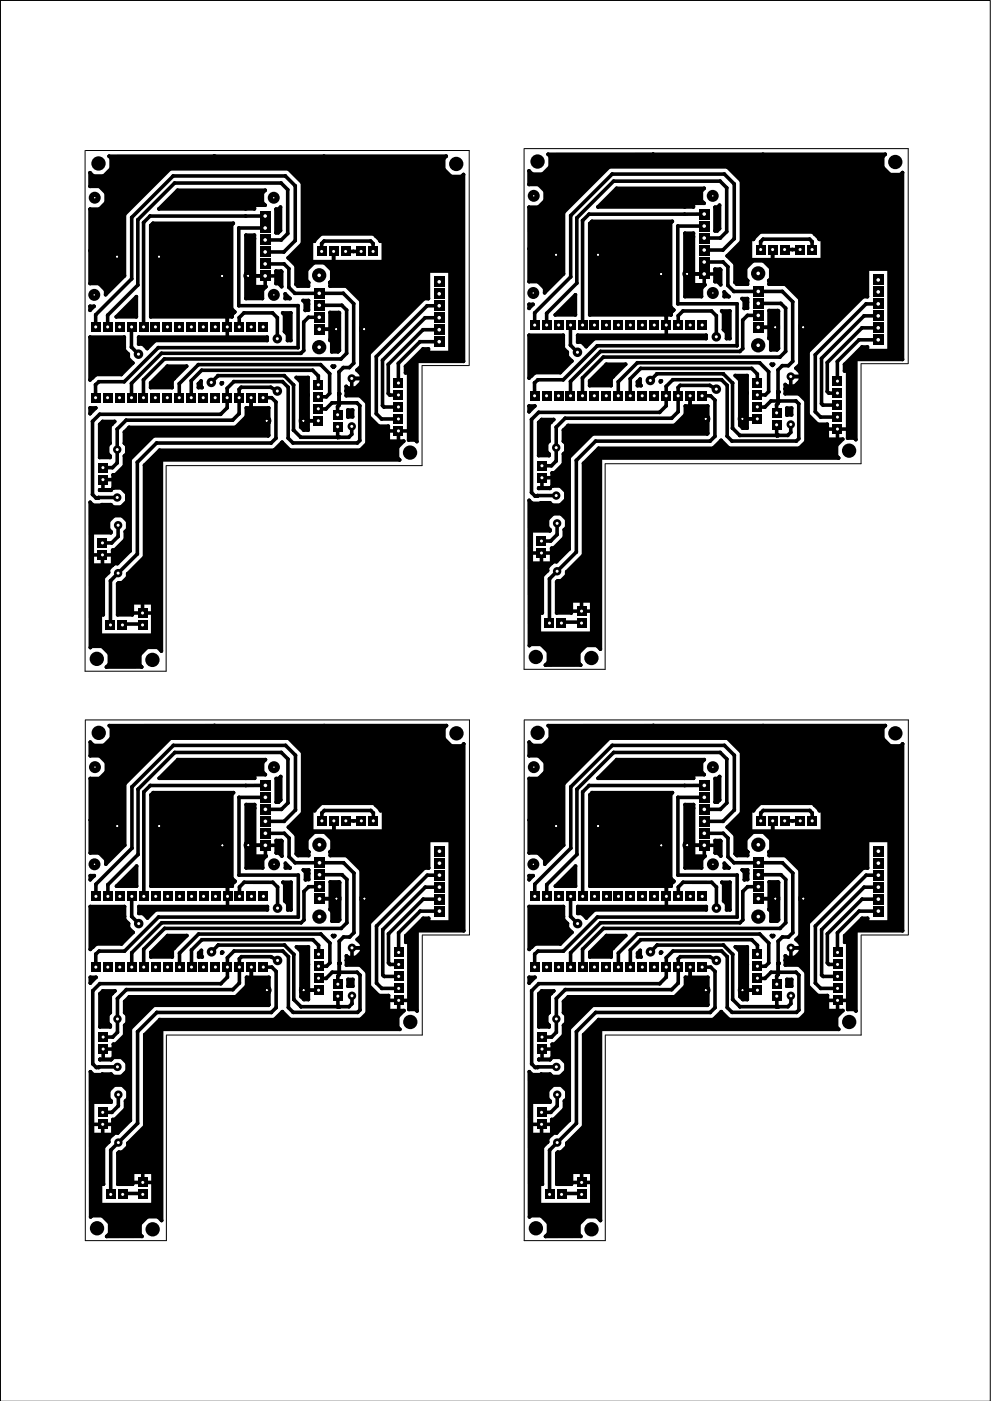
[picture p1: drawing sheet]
<svg xmlns="http://www.w3.org/2000/svg" width="210mm" height="297mm" viewBox="0 0 210 297" stroke-linecap="round" stroke-linejoin="round" font-family="sans-serif">
<g fill="none" stroke="#000" stroke-width=".76">
<path d="M33.7 54.4l10.4 3.7 3 .4M48.6 58.5h.3l-.1 8.2h-.6v2.6M52.6 58.5h3.7M56.3 45.8h-24.5l-1.3 1.4v22.1M56.3 50.9h3.4l1.3-1.4v-9.3l-1.4-1.4h-22.6l-7.8 7.8v13.8l-6.4 6.4v2.5M56.3 53.4h3.9l2.4-2.4v-11.6l-2.1-2.1h-23.8l-8.8 8.8v13l-7.6 7.6v2.6M56.3 56h4l1 1v3.9l1.3 1.3h10.2l2.2 2.2v12.6l-.9 .9h-1.3l-.9 .9v4.7M56.3 48.3h-5.6v16.5h12.5v8.9h-29.6l-7.2 7.2h-5.4l-.7 .7v2.7M68.2 53.3v-1.7l.6-.5h9.8l.6 .5v1.7M70.8 53.3v3.1l1.2 1.2h9.8l1-1v-4.2l-3.6-3.7-12.2 .1-1-1-.2-8.3-.8-3-1.3-1h-37.4l-1 1-.5 17.9M73.3 53.3h3.3M126.9 54l10.3 3.7 3.1 .4"/>
<path d="M141.8 58.1h.2v8.2h-.6v2.6M145.8 58.1h3.6M149.4 53h4l2.4-2.4v-11.6l-2.1-2.1h-23.8l-8.8 8.8v13l-7.7 7.6v2.6M149.4 45.4h-24.4l-1.4 1.4v22.1M149.4 50.5h3.4l1.4-1.4v-9.3l-1.4-1.4h-22.6l-7.8 7.8v13.8l-6.4 6.4v2.5M149.4 55.5h4l1 1.1v3.9l1.3 1.3h10.3l2.2 2.2v12.6l-.9 .9h-1.3l-.9 .9v7.1l-.3 .3v1.7M149.4 47.9h-5.6v16.5h12.6v8.9h-29.7l-7.2 7.2h-5.4l-.7 .7v2.7M161.4 52.9v-1.7l.5-.5h9.9l.5 .5v1.7M163.9 52.9v3.1l1.2 1.2h9.8l1-1 .1-4.2-3.6-3.7-12.2 .1-1-1-.2-8.3-.9-3-1.2-1h-37.4l-1.1 1-.4 17.9M166.5 52.9h3.3M27.9 69.3v4.3l1.5 1.5M27.9 69.3h.1"/>
<path d="M50.8 69.3v-2l1-1h6l1 1.1v4.4M67.7 64.7h4.8l1 1v9.2l-1.2 1.2h-37.4l-4.5 4.4v3.8M67.7 67.3h-2.3l-1 1v6l-.6 .6h-29.5l-6.4 6.4v3M67.7 69.8h3.6M67.7 69.8h.1M77.3 69.8l-.5 .4v8.5l.8 1.5h-3M93.2 72.4h-4.1l-4.6 4.6v4.2M93.2 64.8h-2.6l-10.8 10.8v12.1l1.2 1.1h3.5M93.2 69.9h-3.5l-7.3 7.4v6.1l.3 .4h1.8M93.2 67.4h-3l-9 9v9.6l.3 .3h3M121.1 68.9l-.1 4.3 1.5 1.5M143.9 68.9v-2l1-1h6.1l1 1v4.5"/>
<path d="M160.9 64.3h4.8l1 1v9.2l-1.2 1.2h-37.5l-4.4 4.4v3.8M160.9 66.9h-2.3l-1 1v6l-.6 .6h-29.6l-6.4 6.4v3M164.5 69.4h-3.6M170.4 69.4l-.4 .4v8.5l.8 1.5h-3M186.3 72h-4.1l-4.5 4.6v4.2M186.3 69.5h-3.4l-7.4 7.4v6.1l.3 .3h1.9M186.3 67h-3l-9 9v9.6l.3 .3h3.1M186.3 64.4h-2.5l-10.8 10.8v12.1l1.1 1.1h3.6M24.9 95.2v.1M44.8 81.1l1.4-1.5h14.1l2 2v9.6l1.5 1.5h10.2l.6-.6v-1.7M53.3 84.3l-.1 3.9 1 1h2.4M55.8 84.3h1.8l.9 .9v7.7l-1 1h-24.3l-4.1 4.1v19.4l-5.7 5.7v9.4"/>
<path d="M58.8 82.9l-1.4-.8h-6.2l-.5 .5v5.1l-1.4 1.4h-22.5l-1.9 1.9v7.1l-1 1h-2.1M64.4 89.2h3.1M67.5 84.1h1.7l.7-.7v-4.2l-1.9-1.9h-25.9l-4.1 4v3M67.5 81.6v-1.9l-1.2-1.2h-23.5l-2.2 2.2v3.6M71.6 87.9h.1M71.6 90.5v2.2M71.9 83.5h.1M71.9 83.5v2.4l-.3 .3v1.7M71.9 85.5h.1M71.9 85.5l3.8-.1 .6 .6v7.4l-.5 .5h-13.7l-1-1v-10.8l-1.2-1.2h-10.3l-1.4 1.4v4.1l-1.4 1.4h-25.7l-1.5 1.5v15.5l.8 .8h.5v-.1h4M71.9 85.5l-1.5-.1-1.3 1.3h-1.6M84.5 83.7v.1"/>
<path d="M118 94.8v.1M138 80.7l1.4-1.5h14l2 2v9.6l1.5 1.5h10.2l.7-.6-.1-1.7M146.4 83.9v3.9l1 1h2.3M149 83.9h1.8l.9 .9v7.7l-1 1h-24.3l-4.1 4.1v19.4l-5.7 5.7v9.4M152 82.5l-1.4-.8h-6.3l-.4 .4v5.2l-1.4 1.4h-22.6l-1.9 1.9v7.1l-1 1h-2M157.5 88.8h3.2M160.7 83.7h1.7l.7-.7v-4.2l-1.9-1.9h-26l-4 4v3M160.7 81.2v-1.9l-1.2-1.2h-23.6l-2.2 2.2v3.6M164.8 87.5h.1M164.8 90.1v2.2M165.1 83.1v1.9h-1.5l-1.3 1.3h-1.6M165.1 83.1h.1"/>
<path d="M165.1 85.1l3.8-.1 .6 .6v7.4l-.5 .5h-13.7l-1-1v-10.8l-1.2-1.2h-10.4l-1.4 1.4v4.1l-1.4 1.4h-25.6l-1.5 1.5v15.5l.7 .8h.5v-.1h4M25.1 111.4v2.3l-1.4 1.4h-2M118.2 111v2.3l-1.4 1.4h-1.9M26 132.5v-.2h4l.2 .2M119.1 132.1v-.2h4.1l.2 .2M33.8 175.1l10.3 3.8 3.1 .3M48.7 179.2l.2 .1v8.1l-.6 .1v2.5M52.7 179.2h3.6M56.3 176.7h4l1 1v3.9l1.3 1.3h10.3l2.2 2.2v12.6l-.9 1h-1.3l-.9 .9v7l-.3 .4v1.6M56.3 166.5h-24.4l-1.4 1.4v22.1M56.3 171.6h3.4l1.4-1.4v-9.3l-1.4-1.4h-22.6l-7.8 7.8v13.9l-6.4 6.4v2.4M56.3 174.1h4l2.4-2.4v-11.6l-2.1-2.1h-23.8l-8.8 8.8v13l-7.7 7.7v2.5"/>
<path d="M56.3 169.1h-5.6v16.4h12.6v8.9h-29.7l-7.2 7.3h-5.4l-.7 .6v2.7M56.3 174.1h.1M68.3 174v-1.6l.5-.6h9.9l.5 .6v1.6M70.8 174v3.1l1.2 1.2h9.8l1.1-1v-4.2l-3.6-3.6h-12.2l-1-1-.2-8.3-.8-3-1.3-1h-37.4l-1 1-.5 17.9M73.4 174h3.3M126.9 175.1l10.3 3.8 3.1 .3M141.8 179.2l.2 .1v8.1l-.6 .1v2.5M145.8 179.2h3.6M149.4 179.2h.1M149.4 174.1h.1M149.4 171.6h3.4l1.4-1.4v-9.3l-1.4-1.4h-22.6l-7.8 7.8v13.9l-6.4 6.4v2.4M149.4 174.1h4l2.4-2.4v-11.6l-2.1-2.1h-23.8l-8.8 8.8v13l-7.6 7.7v2.5"/>
<path d="M149.4 169.1h-5.6v16.4h12.6v8.9h-29.7l-7.2 7.3h-5.4l-.7 .6v2.7M149.4 176.7h4l1 1v3.9l1.3 1.3h10.3l2.2 2.2v12.6l-.9 1h-1.3l-.9 .9v4.6M149.4 166.5h-24.4l-1.4 1.4v22.1M161.4 174v-1.6l.5-.6h9.9l.5 .6v1.6M163.9 174v3.1l1.3 1.2h9.8l1-1v-4.2l-3.6-3.6h-12.2l-1-1-.2-8.3-.8-3-1.3-1h-37.4l-1 1-.5 17.9M166.5 174h3.3M28 190l-.1 4.3 1.5 1.5M50.8 190v-1.9l1-1h6.1l1 1v4.4M67.8 188h-2.3l-1 1v6l-.6 .6h-29.6l-6.4 6.4v3M67.8 185.5h4.8l1 1v9.1l-1.2 1.2h-37.5l-4.4 4.5v3.7M67.8 190.5h3.6M67.8 190.5h.1"/>
<path d="M77.3 190.5l-.4 .5v8.4l.8 1.6h-3M93.2 193.2h-4l-4.6 4.6v4.1M93.2 185.6h-2.5l-10.8 10.7v12.1l1.1 1.2h3.6M93.2 190.6h-3.4l-7.4 7.4v6.1l.3 .4h1.9M93.2 188.1h-3l-9 9v9.6l.3 .3h3.1M121.1 190v4.3l1.4 1.5M143.9 190v-1.9l1-1h6.1l1 1v4.4M160.9 185.5h4.8l1 1v9.1l-1.2 1.2h-37.5l-4.4 4.5v3.7M160.9 188h-2.3l-1 1v6l-.6 .6h-29.6l-6.3 6.4v3M164.5 190.5h-3.6M170.4 190.5l-.4 .5v8.4l.8 1.6h-3M186.4 190.6h-3.5l-7.4 7.4v6.1l.4 .4h1.8"/>
<path d="M186.4 188.1h-3.1l-9 9v9.6l.3 .3h3.1M186.4 193.2h-4.1l-4.6 4.6v4.1M186.4 185.6h-2.6l-10.8 10.7v12.1l1.1 1.2h3.6M24.9 215.9v.1M44.9 201.8l1.4-1.4h14.1l1.9 1.9v9.6l1.6 1.5h10.1l.7-.6-.1-1.6M53.3 205v3.9l1 1h2.3M55.9 205h1.8l.9 1v7.6l-1 1.1h-24.3l-4.1 4v19.5l-5.7 5.7v9.3M58.9 203.6l-1.4-.8h-6.3l-.4 .5v5.1l-1.4 1.4h-22.6l-1.9 1.9v7.2l-1 1h-2M64.4 209.9h3.2M67.6 204.9h1.7l.7-.7v-4.3l-1.9-1.9h-26l-4 4.1v2.9M67.6 202.3v-1.9l-1.2-1.2h-23.6l-2.2 2.2v3.6M71.7 208.6v.1"/>
<path d="M71.7 211.2v2.3M72 204.2h.1M72 204.2v1.9h-1.5l-1.3 1.3h-1.6M72 206.2h.1M72 206.2l3.8-.1 .6 .6v7.4l-.5 .5h-13.7l-1-1v-10.8l-1.2-1.2h-10.3l-1.5 1.4v4.2l-1.3 1.4h-25.7l-1.5 1.5v15.5l.7 .7h.5v-.1h4M118 215.9v.1M138 201.8l1.4-1.4h14.1l1.9 1.9v9.6l1.6 1.5h10.2l.6-.6-.1-1.6M146.4 205v3.9l1 1h2.3M149 205h1.8l.9 1v7.6l-1 1.1h-24.3l-4.1 4v19.5l-5.7 5.7v9.3M152 203.6l-1.4-.8h-6.3l-.4 .5v5.1l-1.4 1.4h-22.6l-1.9 1.9v7.2l-1 1h-2M157.5 209.9h3.2M160.7 204.9h1.7l.7-.7v-4.3l-1.9-1.9h-26l-4 4.1v2.9"/>
<path d="M160.7 202.3v-1.9l-1.2-1.2h-23.6l-2.2 2.2v3.6M164.8 208.6v.1M164.8 211.2h.1M164.8 211.2v2.3M165.1 204.2h.1M165.1 206.2l3.8-.1 .6 .6v7.4l-.5 .5h-13.7l-1-1v-10.8l-1.2-1.2h-10.3l-1.4 1.4v4.2l-1.4 1.4h-25.7l-1.5 1.5v15.5l.8 .7h.5v-.1h3.9M165.1 204.2v2.4l-.3 .4v1.6M165.1 206.1h-1.5l-1.3 1.3h-1.6M177.7 201.9h.1M25.1 232.1v2.4l-1.4 1.3h-1.9M118.2 232.1v2.4l-1.3 1.3h-2M26 253.2v-.2h4.1l.2 .2"/>
<path d="M119.1 253.2v-.2h4.1l.2 .2"/>
</g>
<g fill="#000">
<circle cx="25.3" cy="36.5" r=".38"/>
<circle cx="26.3" cy="35.5" r=".38"/>
<circle cx="36.7" cy="37.3" r=".38"/>
<circle cx="37" cy="38.8" r=".38"/>
<circle cx="43.9" cy="35.5" r=".38"/>
<circle cx="59.6" cy="38.8" r=".38"/>
<circle cx="60.5" cy="37.3" r=".38"/>
<circle cx="62.6" cy="39.4" r=".38"/>
<circle cx="63.7" cy="35.5" r=".38"/>
<circle cx="65" cy="36.5" r=".38"/>
<circle cx="65.8" cy="39.5" r=".38"/>
<circle cx="118.4" cy="36.1" r=".38"/>
<circle cx="119.5" cy="35.1" r=".38"/>
<circle cx="129.9" cy="36.9" r=".38"/>
<circle cx="130.2" cy="38.4" r=".38"/>
<circle cx="137.1" cy="35.1" r=".38"/>
<circle cx="152.8" cy="38.4" r=".38"/>
<circle cx="153.7" cy="36.9" r=".38"/>
<circle cx="154.2" cy="39.8" r=".38"/>
<circle cx="155.8" cy="39" r=".38"/>
<circle cx="156.9" cy="35.1" r=".38"/>
<circle cx="158.1" cy="36.1" r=".38"/>
<circle cx="159" cy="39.1" r=".38"/>
<circle cx="27.9" cy="46.1" r=".38"/>
<circle cx="27.9" cy="59.1" r=".38"/>
<circle cx="29.2" cy="46.6" r=".38"/>
<circle cx="30.5" cy="47.2" r=".38"/>
<circle cx="31.8" cy="45.8" r=".38"/>
<circle cx="44.1" cy="58.1" r=".38"/>
<circle cx="48.6" cy="58.5" r=".38"/>
<circle cx="48.9" cy="58.5" r=".38"/>
<circle cx="50.7" cy="48.3" r=".38"/>
<circle cx="52.1" cy="45.8" r=".38"/>
<circle cx="56.2" cy="58.5" r=".38"/>
<circle cx="56.3" cy="53.4" r=".38"/>
<circle cx="59.7" cy="50.9" r=".38"/>
<circle cx="60.2" cy="53.4" r=".38"/>
<circle cx="60.3" cy="56" r=".38"/>
<circle cx="61" cy="40.2" r=".38"/>
<circle cx="61" cy="49.5" r=".38"/>
<circle cx="61.3" cy="57" r=".38"/>
<circle cx="62.6" cy="51" r=".38"/>
<circle cx="66" cy="47.8" r=".38"/>
<circle cx="67" cy="48.8" r=".38"/>
<circle cx="68.2" cy="51.6" r=".38"/>
<circle cx="68.8" cy="51.1" r=".38"/>
<circle cx="70.8" cy="56.4" r=".38"/>
<circle cx="72" cy="57.6" r=".38"/>
<circle cx="75" cy="53.3" r=".38"/>
<circle cx="78.6" cy="51.1" r=".38"/>
<circle cx="79.2" cy="51.6" r=".38"/>
<circle cx="79.2" cy="48.7" r=".38"/>
<circle cx="81.8" cy="57.6" r=".38"/>
<circle cx="82.8" cy="56.6" r=".38"/>
<circle cx="82.8" cy="52.4" r=".38"/>
<circle cx="121.1" cy="45.7" r=".38"/>
<circle cx="121.1" cy="58.7" r=".38"/>
<circle cx="122.4" cy="46.2" r=".38"/>
<circle cx="123.6" cy="46.8" r=".38"/>
<circle cx="125" cy="45.4" r=".38"/>
<circle cx="137.2" cy="57.7" r=".38"/>
<circle cx="141.8" cy="58.1" r=".38"/>
<circle cx="142" cy="58.1" r=".38"/>
<circle cx="143.8" cy="47.9" r=".38"/>
<circle cx="145.2" cy="45.4" r=".38"/>
<circle cx="149.4" cy="58.1" r=".38"/>
<circle cx="149.4" cy="53" r=".38"/>
<circle cx="152.8" cy="50.5" r=".38"/>
<circle cx="153.4" cy="53" r=".38"/>
<circle cx="153.4" cy="55.5" r=".38"/>
<circle cx="154.2" cy="49.1" r=".38"/>
<circle cx="154.4" cy="56.6" r=".38"/>
<circle cx="155.8" cy="50.6" r=".38"/>
<circle cx="159.2" cy="47.4" r=".38"/>
<circle cx="160.2" cy="48.4" r=".38"/>
<circle cx="161.4" cy="51.2" r=".38"/>
<circle cx="161.9" cy="50.7" r=".38"/>
<circle cx="163.9" cy="56" r=".38"/>
<circle cx="165.1" cy="57.2" r=".38"/>
<circle cx="168.1" cy="52.9" r=".38"/>
<circle cx="171.8" cy="50.7" r=".38"/>
<circle cx="172.3" cy="51.2" r=".38"/>
<circle cx="172.4" cy="48.3" r=".38"/>
<circle cx="174.9" cy="57.2" r=".38"/>
<circle cx="175.9" cy="56.2" r=".38"/>
<circle cx="176" cy="52" r=".38"/>
<circle cx="20.3" cy="66.7" r=".38"/>
<circle cx="22.8" cy="66.8" r=".38"/>
<circle cx="27.9" cy="69.3" r=".38"/>
<circle cx="27.9" cy="73.6" r=".38"/>
<circle cx="29.2" cy="60.4" r=".38"/>
<circle cx="33.6" cy="73.7" r=".38"/>
<circle cx="34.3" cy="74.9" r=".38"/>
<circle cx="34.9" cy="76.1" r=".38"/>
<circle cx="42.1" cy="77.3" r=".38"/>
<circle cx="42.8" cy="78.5" r=".38"/>
<circle cx="46.2" cy="79.6" r=".38"/>
<circle cx="48.2" cy="67.4" r=".38"/>
<circle cx="48.2" cy="66.7" r=".38"/>
<circle cx="48.8" cy="66.7" r=".38"/>
<circle cx="48.9" cy="62.2" r=".38"/>
<circle cx="50.7" cy="64.8" r=".38"/>
<circle cx="50.8" cy="67.3" r=".38"/>
<circle cx="51.8" cy="66.3" r=".38"/>
<circle cx="57.8" cy="66.3" r=".38"/>
<circle cx="58.8" cy="67.4" r=".38"/>
<circle cx="60.3" cy="79.6" r=".38"/>
<circle cx="61.3" cy="60.9" r=".38"/>
<circle cx="62.6" cy="62.2" r=".38"/>
<circle cx="63.2" cy="73.7" r=".38"/>
<circle cx="63.2" cy="64.8" r=".38"/>
<circle cx="63.8" cy="74.9" r=".38"/>
<circle cx="64.4" cy="68.3" r=".38"/>
<circle cx="64.4" cy="74.3" r=".38"/>
<circle cx="65.4" cy="67.3" r=".38"/>
<circle cx="66.3" cy="78.5" r=".38"/>
<circle cx="67.5" cy="79.7" r=".38"/>
<circle cx="67.7" cy="69.8" r=".38"/>
<circle cx="68" cy="77.3" r=".38"/>
<circle cx="69.9" cy="79.2" r=".38"/>
<circle cx="71.9" cy="78.8" r=".38"/>
<circle cx="72.3" cy="76.1" r=".38"/>
<circle cx="72.5" cy="64.7" r=".38"/>
<circle cx="72.8" cy="62.2" r=".38"/>
<circle cx="72.8" cy="77.9" r=".38"/>
<circle cx="73.5" cy="74.9" r=".38"/>
<circle cx="73.5" cy="65.7" r=".38"/>
<circle cx="74.1" cy="77.9" r=".38"/>
<circle cx="75" cy="64.4" r=".38"/>
<circle cx="75" cy="77" r=".38"/>
<circle cx="76.8" cy="70.2" r=".38"/>
<circle cx="76.8" cy="78.7" r=".38"/>
<circle cx="79.8" cy="75.6" r=".38"/>
<circle cx="81.2" cy="76.4" r=".38"/>
<circle cx="82.4" cy="77.3" r=".38"/>
<circle cx="84.5" cy="77" r=".38"/>
<circle cx="89.1" cy="72.4" r=".38"/>
<circle cx="89.7" cy="69.9" r=".38"/>
<circle cx="90.2" cy="67.4" r=".38"/>
<circle cx="90.6" cy="64.8" r=".38"/>
<circle cx="93.2" cy="67.4" r=".38"/>
<circle cx="93.2" cy="69.9" r=".38"/>
<circle cx="93.2" cy="64.8" r=".38"/>
<circle cx="93.2" cy="72.4" r=".38"/>
<circle cx="113.4" cy="66.3" r=".38"/>
<circle cx="116" cy="66.4" r=".38"/>
<circle cx="121" cy="73.2" r=".38"/>
<circle cx="121" cy="68.9" r=".38"/>
<circle cx="122.4" cy="60" r=".38"/>
<circle cx="126.7" cy="73.3" r=".38"/>
<circle cx="127.4" cy="74.5" r=".38"/>
<circle cx="128" cy="75.7" r=".38"/>
<circle cx="135.2" cy="76.9" r=".38"/>
<circle cx="135.9" cy="78.1" r=".38"/>
<circle cx="139.4" cy="79.2" r=".38"/>
<circle cx="141.4" cy="67" r=".38"/>
<circle cx="141.4" cy="66.3" r=".38"/>
<circle cx="142" cy="66.3" r=".38"/>
<circle cx="142" cy="61.8" r=".38"/>
<circle cx="143.8" cy="64.4" r=".38"/>
<circle cx="143.9" cy="66.9" r=".38"/>
<circle cx="144.9" cy="65.9" r=".38"/>
<circle cx="151" cy="65.9" r=".38"/>
<circle cx="152" cy="66.9" r=".38"/>
<circle cx="153.4" cy="79.2" r=".38"/>
<circle cx="154.4" cy="60.5" r=".38"/>
<circle cx="155.7" cy="61.8" r=".38"/>
<circle cx="156.4" cy="73.3" r=".38"/>
<circle cx="156.4" cy="64.4" r=".38"/>
<circle cx="157" cy="74.5" r=".38"/>
<circle cx="157.6" cy="67.9" r=".38"/>
<circle cx="157.6" cy="73.9" r=".38"/>
<circle cx="158.6" cy="66.9" r=".38"/>
<circle cx="159.5" cy="78.1" r=".38"/>
<circle cx="160.7" cy="79.3" r=".38"/>
<circle cx="160.9" cy="69.4" r=".38"/>
<circle cx="161.2" cy="76.9" r=".38"/>
<circle cx="163.1" cy="78.8" r=".38"/>
<circle cx="165.1" cy="78.4" r=".38"/>
<circle cx="165.5" cy="75.7" r=".38"/>
<circle cx="165.7" cy="64.3" r=".38"/>
<circle cx="166" cy="61.8" r=".38"/>
<circle cx="166" cy="77.5" r=".38"/>
<circle cx="166.7" cy="65.3" r=".38"/>
<circle cx="166.7" cy="74.5" r=".38"/>
<circle cx="167.3" cy="77.5" r=".38"/>
<circle cx="168.2" cy="76.6" r=".38"/>
<circle cx="168.2" cy="64" r=".38"/>
<circle cx="170" cy="78.3" r=".38"/>
<circle cx="170" cy="69.8" r=".38"/>
<circle cx="170.8" cy="79.8" r=".38"/>
<circle cx="173" cy="75.2" r=".38"/>
<circle cx="174.3" cy="76" r=".38"/>
<circle cx="175.5" cy="76.9" r=".38"/>
<circle cx="177.7" cy="76.6" r=".38"/>
<circle cx="182.2" cy="72" r=".38"/>
<circle cx="182.9" cy="69.5" r=".38"/>
<circle cx="183.3" cy="67" r=".38"/>
<circle cx="183.8" cy="64.4" r=".38"/>
<circle cx="186.3" cy="67" r=".38"/>
<circle cx="186.3" cy="64.4" r=".38"/>
<circle cx="186.3" cy="72" r=".38"/>
<circle cx="186.3" cy="69.5" r=".38"/>
<circle cx="19.6" cy="89.3" r=".38"/>
<circle cx="20.3" cy="81.6" r=".38"/>
<circle cx="21" cy="80.9" r=".38"/>
<circle cx="21.1" cy="87.8" r=".38"/>
<circle cx="23.9" cy="99.1" r=".38"/>
<circle cx="24.9" cy="91" r=".38"/>
<circle cx="24.9" cy="98.1" r=".38"/>
<circle cx="24.9" cy="95.2" r=".38"/>
<circle cx="24.9" cy="95.3" r=".38"/>
<circle cx="26.4" cy="80.9" r=".38"/>
<circle cx="26.8" cy="89.1" r=".38"/>
<circle cx="27.9" cy="81.3" r=".38"/>
<circle cx="29.1" cy="98" r=".38"/>
<circle cx="30.4" cy="80.5" r=".38"/>
<circle cx="33.2" cy="93.9" r=".38"/>
<circle cx="38" cy="81.3" r=".38"/>
<circle cx="40.6" cy="80.7" r=".38"/>
<circle cx="46.8" cy="87.8" r=".38"/>
<circle cx="48.2" cy="82.3" r=".38"/>
<circle cx="48.2" cy="86.4" r=".38"/>
<circle cx="49.3" cy="89.1" r=".38"/>
<circle cx="49.6" cy="80.9" r=".38"/>
<circle cx="50.7" cy="87.7" r=".38"/>
<circle cx="50.7" cy="82.6" r=".38"/>
<circle cx="51.2" cy="82.1" r=".38"/>
<circle cx="53.2" cy="88.2" r=".38"/>
<circle cx="54.2" cy="89.2" r=".38"/>
<circle cx="57.4" cy="82.1" r=".38"/>
<circle cx="57.5" cy="93.9" r=".38"/>
<circle cx="57.6" cy="84.3" r=".38"/>
<circle cx="58.5" cy="85.2" r=".38"/>
<circle cx="58.5" cy="92.9" r=".38"/>
<circle cx="59.9" cy="80.9" r=".38"/>
<circle cx="61.1" cy="92.9" r=".38"/>
<circle cx="61.1" cy="82.1" r=".38"/>
<circle cx="62.1" cy="93.9" r=".38"/>
<circle cx="62.3" cy="91.2" r=".38"/>
<circle cx="62.3" cy="81.6" r=".38"/>
<circle cx="63.8" cy="92.7" r=".38"/>
<circle cx="64.4" cy="89.2" r="1.01"/>
<circle cx="67.5" cy="86.7" r=".38"/>
<circle cx="69.1" cy="86.7" r=".38"/>
<circle cx="69.2" cy="84.1" r=".38"/>
<circle cx="69.9" cy="83.4" r=".38"/>
<circle cx="70.4" cy="85.4" r=".38"/>
<circle cx="71.6" cy="87.9" r=".38"/>
<circle cx="71.6" cy="86.2" r=".38"/>
<circle cx="71.6" cy="90.5" r=".38"/>
<circle cx="71.6" cy="92.7" r=".38"/>
<circle cx="71.9" cy="83.5" r=".38"/>
<circle cx="71.9" cy="85.4" r=".38"/>
<circle cx="71.9" cy="85.5" r=".38"/>
<circle cx="71.9" cy="85.9" r=".38"/>
<circle cx="71.9" cy="92.7" r=".38"/>
<circle cx="72" cy="85.4" r=".38"/>
<circle cx="74" cy="92.7" r=".38"/>
<circle cx="74.6" cy="90.4" r=".38"/>
<circle cx="74.6" cy="92.1" r=".38"/>
<circle cx="75.7" cy="85.4" r=".38"/>
<circle cx="75.8" cy="93.9" r=".38"/>
<circle cx="76.3" cy="86" r=".38"/>
<circle cx="76.3" cy="93.4" r=".38"/>
<circle cx="77.6" cy="80.2" r=".38"/>
<circle cx="79.8" cy="87.7" r=".38"/>
<circle cx="81" cy="88.8" r=".38"/>
<circle cx="81.2" cy="86" r=".38"/>
<circle cx="81.5" cy="86.3" r=".38"/>
<circle cx="82.4" cy="83.4" r=".38"/>
<circle cx="82.7" cy="83.8" r=".38"/>
<circle cx="84.5" cy="81.2" r=".38"/>
<circle cx="84.5" cy="83.8" r=".38"/>
<circle cx="84.5" cy="86.3" r=".38"/>
<circle cx="84.5" cy="88.8" r=".38"/>
<circle cx="112.8" cy="88.9" r=".38"/>
<circle cx="113.4" cy="81.2" r=".38"/>
<circle cx="114.1" cy="80.5" r=".38"/>
<circle cx="114.3" cy="87.4" r=".38"/>
<circle cx="117" cy="98.7" r=".38"/>
<circle cx="118" cy="90.6" r=".38"/>
<circle cx="118" cy="97.7" r=".38"/>
<circle cx="118" cy="94.8" r=".38"/>
<circle cx="118.1" cy="94.9" r=".38"/>
<circle cx="119.5" cy="80.5" r=".38"/>
<circle cx="119.9" cy="88.7" r=".38"/>
<circle cx="121" cy="80.9" r=".38"/>
<circle cx="122.3" cy="97.6" r=".38"/>
<circle cx="123.6" cy="80.1" r=".38"/>
<circle cx="126.4" cy="93.5" r=".38"/>
<circle cx="131.2" cy="80.9" r=".38"/>
<circle cx="133.7" cy="80.3" r=".38"/>
<circle cx="139.9" cy="87.4" r=".38"/>
<circle cx="141.3" cy="86" r=".38"/>
<circle cx="141.3" cy="81.9" r=".38"/>
<circle cx="142.5" cy="88.7" r=".38"/>
<circle cx="142.7" cy="80.5" r=".38"/>
<circle cx="143.9" cy="82.1" r=".38"/>
<circle cx="143.9" cy="87.3" r=".38"/>
<circle cx="144.3" cy="81.7" r=".38"/>
<circle cx="146.4" cy="87.8" r=".38"/>
<circle cx="147.4" cy="88.8" r=".38"/>
<circle cx="150.6" cy="81.7" r=".38"/>
<circle cx="150.7" cy="93.5" r=".38"/>
<circle cx="150.8" cy="83.9" r=".38"/>
<circle cx="151.7" cy="92.5" r=".38"/>
<circle cx="151.7" cy="84.8" r=".38"/>
<circle cx="153.1" cy="80.5" r=".38"/>
<circle cx="154.3" cy="92.5" r=".38"/>
<circle cx="154.3" cy="81.7" r=".38"/>
<circle cx="155.3" cy="93.5" r=".38"/>
<circle cx="155.4" cy="90.8" r=".38"/>
<circle cx="155.4" cy="81.2" r=".38"/>
<circle cx="156.9" cy="92.3" r=".38"/>
<circle cx="160.7" cy="86.3" r=".38"/>
<circle cx="162.3" cy="86.3" r=".38"/>
<circle cx="162.4" cy="83.7" r=".38"/>
<circle cx="163.1" cy="83" r=".38"/>
<circle cx="163.6" cy="85" r=".38"/>
<circle cx="164.8" cy="85.8" r=".38"/>
<circle cx="164.8" cy="87.5" r=".38"/>
<circle cx="164.8" cy="92.3" r=".38"/>
<circle cx="164.8" cy="90.1" r=".38"/>
<circle cx="165.1" cy="83.1" r=".38"/>
<circle cx="165.1" cy="85.5" r=".38"/>
<circle cx="165.1" cy="85" r=".38"/>
<circle cx="165.1" cy="92.3" r=".38"/>
<circle cx="165.1" cy="85.1" r=".38"/>
<circle cx="165.2" cy="85" r=".38"/>
<circle cx="167.1" cy="92.3" r=".38"/>
<circle cx="167.7" cy="90" r=".38"/>
<circle cx="167.8" cy="91.7" r=".38"/>
<circle cx="168.9" cy="85" r=".38"/>
<circle cx="169" cy="93.5" r=".38"/>
<circle cx="169.5" cy="93" r=".38"/>
<circle cx="169.5" cy="85.6" r=".38"/>
<circle cx="173" cy="87.3" r=".38"/>
<circle cx="174.1" cy="88.4" r=".38"/>
<circle cx="174.3" cy="85.6" r=".38"/>
<circle cx="174.6" cy="85.9" r=".38"/>
<circle cx="175.5" cy="83" r=".38"/>
<circle cx="175.8" cy="83.3" r=".38"/>
<circle cx="177.7" cy="80.8" r=".38"/>
<circle cx="177.7" cy="83.3" r=".38"/>
<circle cx="177.7" cy="88.4" r=".38"/>
<circle cx="177.7" cy="85.9" r=".38"/>
<circle cx="19.6" cy="104.8" r=".38"/>
<circle cx="20.4" cy="105.6" r=".38"/>
<circle cx="20.9" cy="105.6" r=".38"/>
<circle cx="20.9" cy="105.5" r=".38"/>
<circle cx="23.7" cy="115.1" r=".38"/>
<circle cx="25.1" cy="113.7" r=".38"/>
<circle cx="29.1" cy="117.4" r=".38"/>
<circle cx="112.8" cy="104.4" r=".38"/>
<circle cx="113.5" cy="105.2" r=".38"/>
<circle cx="114" cy="105.2" r=".38"/>
<circle cx="114" cy="105.1" r=".38"/>
<circle cx="116.8" cy="114.7" r=".38"/>
<circle cx="118.2" cy="113.3" r=".38"/>
<circle cx="122.3" cy="117" r=".38"/>
<circle cx="23.4" cy="123.1" r=".38"/>
<circle cx="26" cy="132.3" r=".38"/>
<circle cx="30" cy="132.3" r=".38"/>
<circle cx="116.6" cy="122.7" r=".38"/>
<circle cx="119.1" cy="131.9" r=".38"/>
<circle cx="123.2" cy="131.9" r=".38"/>
<circle cx="25.4" cy="157.2" r=".38"/>
<circle cx="26.4" cy="156.2" r=".38"/>
<circle cx="36.8" cy="158" r=".38"/>
<circle cx="37.1" cy="159.5" r=".38"/>
<circle cx="44" cy="156.3" r=".38"/>
<circle cx="59.7" cy="159.5" r=".38"/>
<circle cx="60.6" cy="158" r=".38"/>
<circle cx="63.8" cy="156.2" r=".38"/>
<circle cx="65.1" cy="157.2" r=".38"/>
<circle cx="118.5" cy="157.2" r=".38"/>
<circle cx="119.5" cy="156.2" r=".38"/>
<circle cx="129.9" cy="158" r=".38"/>
<circle cx="130.2" cy="159.5" r=".38"/>
<circle cx="137.1" cy="156.3" r=".38"/>
<circle cx="152.8" cy="159.5" r=".38"/>
<circle cx="153.7" cy="158" r=".38"/>
<circle cx="156.9" cy="156.2" r=".38"/>
<circle cx="158.2" cy="157.2" r=".38"/>
<circle cx="28" cy="179.8" r=".38"/>
<circle cx="28" cy="166.8" r=".38"/>
<circle cx="29.3" cy="167.3" r=".38"/>
<circle cx="30.5" cy="167.9" r=".38"/>
<circle cx="31.9" cy="166.5" r=".38"/>
<circle cx="44.1" cy="178.9" r=".38"/>
<circle cx="48.7" cy="179.2" r=".38"/>
<circle cx="48.9" cy="179.3" r=".38"/>
<circle cx="50.7" cy="169.1" r=".38"/>
<circle cx="52.2" cy="166.5" r=".38"/>
<circle cx="56.3" cy="179.2" r=".38"/>
<circle cx="56.3" cy="174.1" r=".38"/>
<circle cx="59.7" cy="171.6" r=".38"/>
<circle cx="60.3" cy="174.1" r=".38"/>
<circle cx="60.3" cy="176.7" r=".38"/>
<circle cx="61.1" cy="160.9" r=".38"/>
<circle cx="61.1" cy="170.2" r=".38"/>
<circle cx="61.3" cy="177.7" r=".38"/>
<circle cx="62.7" cy="160.1" r=".38"/>
<circle cx="62.7" cy="171.7" r=".38"/>
<circle cx="65.9" cy="160.2" r=".38"/>
<circle cx="66.1" cy="168.5" r=".38"/>
<circle cx="67.1" cy="169.5" r=".38"/>
<circle cx="68.3" cy="172.4" r=".38"/>
<circle cx="68.8" cy="171.8" r=".38"/>
<circle cx="70.8" cy="177.1" r=".38"/>
<circle cx="72" cy="178.3" r=".38"/>
<circle cx="75" cy="174" r=".38"/>
<circle cx="78.7" cy="171.8" r=".38"/>
<circle cx="79.2" cy="172.4" r=".38"/>
<circle cx="79.3" cy="169.5" r=".38"/>
<circle cx="81.8" cy="178.3" r=".38"/>
<circle cx="82.9" cy="177.3" r=".38"/>
<circle cx="82.9" cy="173.1" r=".38"/>
<circle cx="121.1" cy="166.8" r=".38"/>
<circle cx="121.1" cy="179.8" r=".38"/>
<circle cx="122.4" cy="167.3" r=".38"/>
<circle cx="123.6" cy="167.9" r=".38"/>
<circle cx="125" cy="166.5" r=".38"/>
<circle cx="137.2" cy="178.9" r=".38"/>
<circle cx="141.8" cy="179.2" r=".38"/>
<circle cx="142" cy="179.3" r=".38"/>
<circle cx="143.8" cy="169.1" r=".38"/>
<circle cx="145.3" cy="166.5" r=".38"/>
<circle cx="149.4" cy="179.2" r=".38"/>
<circle cx="149.4" cy="174.1" r=".38"/>
<circle cx="152.8" cy="171.6" r=".38"/>
<circle cx="153.4" cy="174.1" r=".38"/>
<circle cx="153.4" cy="176.7" r=".38"/>
<circle cx="154.2" cy="160.9" r=".38"/>
<circle cx="154.2" cy="170.2" r=".38"/>
<circle cx="154.4" cy="177.7" r=".38"/>
<circle cx="155.8" cy="160.1" r=".38"/>
<circle cx="155.8" cy="171.7" r=".38"/>
<circle cx="159" cy="160.2" r=".38"/>
<circle cx="159.2" cy="168.5" r=".38"/>
<circle cx="160.2" cy="169.5" r=".38"/>
<circle cx="161.4" cy="172.4" r=".38"/>
<circle cx="161.9" cy="171.8" r=".38"/>
<circle cx="163.9" cy="177.1" r=".38"/>
<circle cx="165.2" cy="178.3" r=".38"/>
<circle cx="168.1" cy="174" r=".38"/>
<circle cx="171.8" cy="171.8" r=".38"/>
<circle cx="172.3" cy="172.4" r=".38"/>
<circle cx="172.4" cy="169.5" r=".38"/>
<circle cx="175" cy="178.3" r=".38"/>
<circle cx="176" cy="177.3" r=".38"/>
<circle cx="176" cy="173.1" r=".38"/>
<circle cx="20.3" cy="187.5" r=".38"/>
<circle cx="22.9" cy="187.6" r=".38"/>
<circle cx="27.9" cy="190.1" r=".38"/>
<circle cx="27.9" cy="194.3" r=".38"/>
<circle cx="29.3" cy="181.2" r=".38"/>
<circle cx="33.6" cy="194.4" r=".38"/>
<circle cx="34.3" cy="195.6" r=".38"/>
<circle cx="34.9" cy="196.8" r=".38"/>
<circle cx="42.1" cy="198" r=".38"/>
<circle cx="42.8" cy="199.2" r=".38"/>
<circle cx="48.3" cy="188.1" r=".38"/>
<circle cx="48.3" cy="187.5" r=".38"/>
<circle cx="48.9" cy="187.4" r=".38"/>
<circle cx="48.9" cy="182.9" r=".38"/>
<circle cx="50.7" cy="185.5" r=".38"/>
<circle cx="50.8" cy="188.1" r=".38"/>
<circle cx="51.8" cy="187.1" r=".38"/>
<circle cx="57.9" cy="187.1" r=".38"/>
<circle cx="58.9" cy="188.1" r=".38"/>
<circle cx="61.3" cy="181.6" r=".38"/>
<circle cx="62.6" cy="182.9" r=".38"/>
<circle cx="63.3" cy="194.4" r=".38"/>
<circle cx="63.3" cy="185.5" r=".38"/>
<circle cx="63.9" cy="195.6" r=".38"/>
<circle cx="64.5" cy="195" r=".38"/>
<circle cx="64.5" cy="189" r=".38"/>
<circle cx="65.5" cy="188" r=".38"/>
<circle cx="66.4" cy="199.2" r=".38"/>
<circle cx="67.8" cy="190.5" r=".38"/>
<circle cx="68.1" cy="198" r=".38"/>
<circle cx="70" cy="199.9" r=".38"/>
<circle cx="72" cy="199.6" r=".38"/>
<circle cx="72.4" cy="196.8" r=".38"/>
<circle cx="72.6" cy="185.5" r=".38"/>
<circle cx="72.9" cy="198.7" r=".38"/>
<circle cx="72.9" cy="182.9" r=".38"/>
<circle cx="73.6" cy="186.5" r=".38"/>
<circle cx="73.6" cy="195.6" r=".38"/>
<circle cx="74.2" cy="198.7" r=".38"/>
<circle cx="75.1" cy="197.7" r=".38"/>
<circle cx="75.1" cy="185.1" r=".38"/>
<circle cx="76.9" cy="191" r=".38"/>
<circle cx="76.9" cy="199.4" r=".38"/>
<circle cx="79.9" cy="196.3" r=".38"/>
<circle cx="81.2" cy="197.1" r=".38"/>
<circle cx="82.4" cy="198" r=".38"/>
<circle cx="84.6" cy="197.8" r=".38"/>
<circle cx="89.2" cy="193.2" r=".38"/>
<circle cx="89.8" cy="190.6" r=".38"/>
<circle cx="90.2" cy="188.1" r=".38"/>
<circle cx="90.7" cy="185.6" r=".38"/>
<circle cx="93.2" cy="185.6" r=".38"/>
<circle cx="93.2" cy="193.2" r=".38"/>
<circle cx="93.2" cy="188.1" r=".38"/>
<circle cx="93.2" cy="190.6" r=".38"/>
<circle cx="113.5" cy="187.5" r=".38"/>
<circle cx="116" cy="187.6" r=".38"/>
<circle cx="121.1" cy="190.1" r=".38"/>
<circle cx="121.1" cy="194.3" r=".38"/>
<circle cx="122.4" cy="181.2" r=".38"/>
<circle cx="126.7" cy="194.4" r=".38"/>
<circle cx="127.4" cy="195.6" r=".38"/>
<circle cx="128" cy="196.8" r=".38"/>
<circle cx="135.2" cy="198" r=".38"/>
<circle cx="135.9" cy="199.2" r=".38"/>
<circle cx="141.4" cy="188.1" r=".38"/>
<circle cx="141.4" cy="187.5" r=".38"/>
<circle cx="142" cy="187.4" r=".38"/>
<circle cx="142" cy="182.9" r=".38"/>
<circle cx="143.8" cy="185.5" r=".38"/>
<circle cx="143.9" cy="188.1" r=".38"/>
<circle cx="144.9" cy="187.1" r=".38"/>
<circle cx="151" cy="187.1" r=".38"/>
<circle cx="152" cy="188.1" r=".38"/>
<circle cx="154.4" cy="181.6" r=".38"/>
<circle cx="155.7" cy="182.9" r=".38"/>
<circle cx="156.4" cy="194.4" r=".38"/>
<circle cx="156.4" cy="185.5" r=".38"/>
<circle cx="157" cy="195.6" r=".38"/>
<circle cx="157.6" cy="195" r=".38"/>
<circle cx="157.6" cy="189" r=".38"/>
<circle cx="158.6" cy="188" r=".38"/>
<circle cx="159.5" cy="199.2" r=".38"/>
<circle cx="160.9" cy="190.5" r=".38"/>
<circle cx="161.2" cy="198" r=".38"/>
<circle cx="163.1" cy="199.9" r=".38"/>
<circle cx="165.1" cy="199.6" r=".38"/>
<circle cx="165.5" cy="196.8" r=".38"/>
<circle cx="165.7" cy="185.5" r=".38"/>
<circle cx="166" cy="198.7" r=".38"/>
<circle cx="166" cy="182.9" r=".38"/>
<circle cx="166.7" cy="195.6" r=".38"/>
<circle cx="166.7" cy="186.5" r=".38"/>
<circle cx="167.3" cy="198.7" r=".38"/>
<circle cx="168.2" cy="197.7" r=".38"/>
<circle cx="168.2" cy="185.1" r=".38"/>
<circle cx="170" cy="191" r=".38"/>
<circle cx="170" cy="199.4" r=".38"/>
<circle cx="173" cy="196.3" r=".38"/>
<circle cx="174.3" cy="197.1" r=".38"/>
<circle cx="175.5" cy="198" r=".38"/>
<circle cx="177.7" cy="197.8" r=".38"/>
<circle cx="182.3" cy="193.2" r=".38"/>
<circle cx="182.9" cy="190.6" r=".38"/>
<circle cx="183.3" cy="188.1" r=".38"/>
<circle cx="183.8" cy="185.6" r=".38"/>
<circle cx="186.4" cy="185.6" r=".38"/>
<circle cx="186.4" cy="188.1" r=".38"/>
<circle cx="186.4" cy="193.2" r=".38"/>
<circle cx="186.4" cy="190.6" r=".38"/>
<circle cx="19.7" cy="210.1" r=".38"/>
<circle cx="20.3" cy="202.3" r=".38"/>
<circle cx="21" cy="201.7" r=".38"/>
<circle cx="21.2" cy="208.6" r=".38"/>
<circle cx="23.9" cy="219.9" r=".38"/>
<circle cx="24.9" cy="215.9" r=".38"/>
<circle cx="24.9" cy="211.7" r=".38"/>
<circle cx="24.9" cy="218.9" r=".38"/>
<circle cx="25" cy="216" r=".38"/>
<circle cx="26.4" cy="201.7" r=".38"/>
<circle cx="26.8" cy="209.8" r=".38"/>
<circle cx="27.9" cy="202" r=".38"/>
<circle cx="29.2" cy="218.7" r=".38"/>
<circle cx="30.5" cy="201.3" r=".38"/>
<circle cx="33.3" cy="214.7" r=".38"/>
<circle cx="38.1" cy="202.1" r=".38"/>
<circle cx="40.6" cy="201.4" r=".38"/>
<circle cx="46.3" cy="200.4" r=".38"/>
<circle cx="46.9" cy="208.6" r=".38"/>
<circle cx="48.2" cy="203" r=".38"/>
<circle cx="48.2" cy="207.2" r=".38"/>
<circle cx="49.4" cy="209.8" r=".38"/>
<circle cx="49.7" cy="201.6" r=".38"/>
<circle cx="50.8" cy="203.3" r=".38"/>
<circle cx="50.8" cy="208.4" r=".38"/>
<circle cx="51.2" cy="202.8" r=".38"/>
<circle cx="53.3" cy="208.9" r=".38"/>
<circle cx="54.3" cy="209.9" r=".38"/>
<circle cx="57.5" cy="202.8" r=".38"/>
<circle cx="57.6" cy="214.7" r=".38"/>
<circle cx="57.7" cy="205" r=".38"/>
<circle cx="58.6" cy="213.6" r=".38"/>
<circle cx="58.6" cy="206" r=".38"/>
<circle cx="60" cy="201.6" r=".38"/>
<circle cx="60.4" cy="200.4" r=".38"/>
<circle cx="61.2" cy="202.8" r=".38"/>
<circle cx="61.2" cy="213.6" r=".38"/>
<circle cx="62.2" cy="214.6" r=".38"/>
<circle cx="62.3" cy="202.3" r=".38"/>
<circle cx="62.3" cy="211.9" r=".38"/>
<circle cx="63.9" cy="213.4" r=".38"/>
<circle cx="67.6" cy="200.4" r=".38"/>
<circle cx="67.6" cy="207.4" r=".38"/>
<circle cx="69.2" cy="207.4" r=".38"/>
<circle cx="69.3" cy="204.9" r=".38"/>
<circle cx="70" cy="204.2" r=".38"/>
<circle cx="70.5" cy="206.1" r=".38"/>
<circle cx="71.7" cy="208.6" r=".38"/>
<circle cx="71.7" cy="207" r=".38"/>
<circle cx="71.7" cy="213.5" r=".38"/>
<circle cx="71.7" cy="213.4" r=".38"/>
<circle cx="71.7" cy="211.2" r=".38"/>
<circle cx="72" cy="206.2" r=".38"/>
<circle cx="72" cy="206.6" r=".38"/>
<circle cx="72" cy="204.2" r=".38"/>
<circle cx="72" cy="206.1" r=".38"/>
<circle cx="72" cy="213.4" r=".38"/>
<circle cx="72.1" cy="206.1" r=".38"/>
<circle cx="74" cy="213.4" r=".38"/>
<circle cx="74.6" cy="211.2" r=".38"/>
<circle cx="74.7" cy="212.8" r=".38"/>
<circle cx="75.8" cy="206.1" r=".38"/>
<circle cx="75.9" cy="214.6" r=".38"/>
<circle cx="76.4" cy="214.1" r=".38"/>
<circle cx="76.4" cy="206.7" r=".38"/>
<circle cx="77.7" cy="201" r=".38"/>
<circle cx="79.9" cy="208.4" r=".38"/>
<circle cx="81" cy="209.6" r=".38"/>
<circle cx="81.2" cy="206.7" r=".38"/>
<circle cx="81.5" cy="207" r=".38"/>
<circle cx="82.4" cy="204.1" r=".38"/>
<circle cx="82.7" cy="204.5" r=".38"/>
<circle cx="84.6" cy="201.9" r=".38"/>
<circle cx="84.6" cy="204.5" r=".38"/>
<circle cx="84.6" cy="207" r=".38"/>
<circle cx="84.6" cy="209.6" r=".38"/>
<circle cx="112.8" cy="210.1" r=".38"/>
<circle cx="113.4" cy="202.3" r=".38"/>
<circle cx="114.1" cy="201.7" r=".38"/>
<circle cx="114.3" cy="208.6" r=".38"/>
<circle cx="117" cy="219.9" r=".38"/>
<circle cx="118" cy="215.9" r=".38"/>
<circle cx="118" cy="211.7" r=".38"/>
<circle cx="118" cy="218.9" r=".38"/>
<circle cx="118.1" cy="216" r=".38"/>
<circle cx="119.5" cy="201.7" r=".38"/>
<circle cx="119.9" cy="209.8" r=".38"/>
<circle cx="121.1" cy="202" r=".38"/>
<circle cx="122.3" cy="218.7" r=".38"/>
<circle cx="123.6" cy="201.3" r=".38"/>
<circle cx="126.4" cy="214.7" r=".38"/>
<circle cx="131.2" cy="202.1" r=".38"/>
<circle cx="133.7" cy="201.4" r=".38"/>
<circle cx="139.4" cy="200.4" r=".38"/>
<circle cx="140" cy="208.6" r=".38"/>
<circle cx="141.4" cy="203" r=".38"/>
<circle cx="141.4" cy="207.2" r=".38"/>
<circle cx="142.5" cy="209.8" r=".38"/>
<circle cx="142.8" cy="201.6" r=".38"/>
<circle cx="143.9" cy="203.3" r=".38"/>
<circle cx="143.9" cy="208.4" r=".38"/>
<circle cx="144.3" cy="202.8" r=".38"/>
<circle cx="146.4" cy="208.9" r=".38"/>
<circle cx="147.4" cy="209.9" r=".38"/>
<circle cx="150.6" cy="202.8" r=".38"/>
<circle cx="150.7" cy="214.7" r=".38"/>
<circle cx="150.8" cy="205" r=".38"/>
<circle cx="151.7" cy="206" r=".38"/>
<circle cx="151.7" cy="213.6" r=".38"/>
<circle cx="153.1" cy="201.6" r=".38"/>
<circle cx="153.5" cy="200.4" r=".38"/>
<circle cx="154.3" cy="213.6" r=".38"/>
<circle cx="154.3" cy="202.8" r=".38"/>
<circle cx="155.3" cy="214.6" r=".38"/>
<circle cx="155.4" cy="211.9" r=".38"/>
<circle cx="155.4" cy="202.3" r=".38"/>
<circle cx="157" cy="213.4" r=".38"/>
<circle cx="160.7" cy="207.4" r=".38"/>
<circle cx="160.7" cy="200.4" r=".38"/>
<circle cx="162.3" cy="207.4" r=".38"/>
<circle cx="162.4" cy="204.9" r=".38"/>
<circle cx="163.1" cy="204.2" r=".38"/>
<circle cx="163.6" cy="206.1" r=".38"/>
<circle cx="164.8" cy="208.6" r=".38"/>
<circle cx="164.8" cy="207" r=".38"/>
<circle cx="164.8" cy="213.5" r=".38"/>
<circle cx="164.8" cy="213.4" r=".38"/>
<circle cx="164.8" cy="211.2" r=".38"/>
<circle cx="165.1" cy="204.2" r=".38"/>
<circle cx="165.1" cy="213.4" r=".38"/>
<circle cx="165.1" cy="206.1" r=".38"/>
<circle cx="165.1" cy="206.2" r=".38"/>
<circle cx="165.1" cy="206.6" r=".38"/>
<circle cx="165.2" cy="206.1" r=".38"/>
<circle cx="167.2" cy="213.4" r=".38"/>
<circle cx="167.7" cy="211.2" r=".38"/>
<circle cx="167.8" cy="212.8" r=".38"/>
<circle cx="168.9" cy="206.1" r=".38"/>
<circle cx="169" cy="214.6" r=".38"/>
<circle cx="169.5" cy="214.1" r=".38"/>
<circle cx="169.5" cy="206.7" r=".38"/>
<circle cx="170.8" cy="201" r=".38"/>
<circle cx="173" cy="208.4" r=".38"/>
<circle cx="174.1" cy="209.6" r=".38"/>
<circle cx="174.3" cy="206.7" r=".38"/>
<circle cx="174.6" cy="207" r=".38"/>
<circle cx="175.5" cy="204.1" r=".38"/>
<circle cx="175.9" cy="204.5" r=".38"/>
<circle cx="177.7" cy="201.9" r=".38"/>
<circle cx="177.7" cy="209.6" r=".38"/>
<circle cx="177.7" cy="207" r=".38"/>
<circle cx="177.7" cy="204.5" r=".38"/>
<circle cx="19.7" cy="225.6" r=".38"/>
<circle cx="20.4" cy="226.3" r=".38"/>
<circle cx="20.9" cy="226.2" r=".38"/>
<circle cx="20.9" cy="226.3" r=".38"/>
<circle cx="23.7" cy="235.8" r=".38"/>
<circle cx="25.1" cy="234.5" r=".38"/>
<circle cx="29.2" cy="238.2" r=".38"/>
<circle cx="112.8" cy="225.6" r=".38"/>
<circle cx="113.6" cy="226.3" r=".38"/>
<circle cx="114.1" cy="226.2" r=".38"/>
<circle cx="114.1" cy="226.3" r=".38"/>
<circle cx="116.9" cy="235.8" r=".38"/>
<circle cx="118.2" cy="234.5" r=".38"/>
<circle cx="122.3" cy="238.2" r=".38"/>
<circle cx="23.5" cy="243.9" r=".38"/>
<circle cx="26" cy="253" r=".38"/>
<circle cx="30.1" cy="253" r=".38"/>
<circle cx="116.6" cy="243.9" r=".38"/>
<circle cx="119.1" cy="253" r=".38"/>
<circle cx="123.2" cy="253" r=".38"/>
</g>
<g fill="#000">
<circle cx="56.3" cy="53.4" r=".38"/>
<circle cx="93.2" cy="69.9" r=".38"/>
<circle cx="93.2" cy="64.8" r=".38"/>
<circle cx="93.2" cy="72.4" r=".38"/>
<circle cx="93.2" cy="67.4" r=".38"/>
<circle cx="186.3" cy="67" r=".38"/>
<circle cx="186.3" cy="69.5" r=".38"/>
<circle cx="186.3" cy="64.4" r=".38"/>
<circle cx="186.3" cy="72" r=".38"/>
<circle cx="71.6" cy="92.7" r=".38"/>
<circle cx="71.9" cy="83.5" r=".38"/>
<circle cx="71.9" cy="85.4" r=".38"/>
<circle cx="71.9" cy="85.5" r=".38"/>
<circle cx="71.9" cy="92.7" r=".38"/>
<circle cx="84.5" cy="86.3" r=".38"/>
<circle cx="84.5" cy="88.8" r=".38"/>
<circle cx="164.8" cy="92.3" r=".38"/>
<circle cx="165.1" cy="83.1" r=".38"/>
<circle cx="165.1" cy="85" r=".38"/>
<circle cx="165.1" cy="92.3" r=".38"/>
<circle cx="165.1" cy="85.1" r=".38"/>
<circle cx="177.7" cy="83.3" r=".38"/>
<circle cx="177.7" cy="88.4" r=".38"/>
<circle cx="177.7" cy="85.9" r=".38"/>
<circle cx="93.2" cy="185.6" r=".38"/>
<circle cx="93.2" cy="193.2" r=".38"/>
<circle cx="93.2" cy="188.1" r=".38"/>
<circle cx="93.2" cy="190.6" r=".38"/>
<circle cx="186.4" cy="190.6" r=".38"/>
<circle cx="186.4" cy="185.6" r=".38"/>
<circle cx="186.4" cy="193.2" r=".38"/>
<circle cx="186.4" cy="188.1" r=".38"/>
<circle cx="71.7" cy="213.4" r=".38"/>
<circle cx="72" cy="204.2" r=".38"/>
<circle cx="72" cy="206.2" r=".38"/>
<circle cx="72" cy="213.4" r=".38"/>
<circle cx="72" cy="206.1" r=".38"/>
<circle cx="84.6" cy="207" r=".38"/>
<circle cx="84.6" cy="209.6" r=".38"/>
<circle cx="164.8" cy="213.4" r=".38"/>
<circle cx="165.1" cy="206.2" r=".38"/>
<circle cx="165.1" cy="206.1" r=".38"/>
<circle cx="165.1" cy="204.2" r=".38"/>
<circle cx="165.1" cy="213.4" r=".38"/>
<circle cx="177.7" cy="204.5" r=".38"/>
<circle cx="177.7" cy="207" r=".38"/>
<circle cx="177.7" cy="209.6" r=".38"/>
</g>
<circle cx="64.4" cy="89.2" r=".32" fill="#fff"/>
<circle cx="56.6" cy="89.2" r="1.01" fill="#000"/>
<circle cx="56.6" cy="89.2" r=".32" fill="#fff"/>
<circle cx="77.3" cy="69.8" r="1.01" fill="#000"/>
<circle cx="77.3" cy="69.8" r=".32" fill="#fff"/>
<circle cx="71.3" cy="69.8" r="1.01" fill="#000"/>
<circle cx="71.3" cy="69.8" r=".32" fill="#fff"/>
<circle cx="33.7" cy="54.4" r="1.01" fill="#000"/>
<circle cx="33.7" cy="54.4" r=".32" fill="#fff"/>
<circle cx="47.1" cy="58.5" r="1.01" fill="#000"/>
<circle cx="47.1" cy="58.5" r=".32" fill="#fff"/>
<circle cx="52.6" cy="58.5" r="1.01" fill="#000"/>
<circle cx="52.6" cy="58.5" r=".32" fill="#fff"/>
<circle cx="58.8" cy="71.8" r="1.01" fill="#000"/>
<circle cx="58.8" cy="71.8" r=".32" fill="#fff"/>
<circle cx="24.8" cy="54.4" r="1.01" fill="#000"/>
<circle cx="24.8" cy="54.4" r=".32" fill="#fff"/>
<circle cx="58.8" cy="82.9" r="1.01" fill="#000"/>
<circle cx="58.8" cy="82.9" r=".32" fill="#fff"/>
<circle cx="44.8" cy="81.1" r="1.01" fill="#000"/>
<circle cx="44.8" cy="81.1" r=".32" fill="#fff"/>
<circle cx="29.4" cy="75.1" r="1.01" fill="#000"/>
<circle cx="29.4" cy="75.1" r=".32" fill="#fff"/>
<circle cx="157.5" cy="88.8" r="1.01" fill="#000"/>
<circle cx="157.5" cy="88.8" r=".32" fill="#fff"/>
<circle cx="149.7" cy="88.8" r="1.01" fill="#000"/>
<circle cx="149.7" cy="88.8" r=".32" fill="#fff"/>
<circle cx="170.4" cy="69.4" r="1.01" fill="#000"/>
<circle cx="170.4" cy="69.4" r=".32" fill="#fff"/>
<circle cx="164.5" cy="69.4" r="1.01" fill="#000"/>
<circle cx="164.5" cy="69.4" r=".32" fill="#fff"/>
<circle cx="126.9" cy="54" r="1.01" fill="#000"/>
<circle cx="126.9" cy="54" r=".32" fill="#fff"/>
<circle cx="140.3" cy="58.1" r="1.01" fill="#000"/>
<circle cx="140.3" cy="58.1" r=".32" fill="#fff"/>
<circle cx="145.8" cy="58.1" r="1.01" fill="#000"/>
<circle cx="145.8" cy="58.1" r=".32" fill="#fff"/>
<circle cx="152" cy="71.4" r="1.01" fill="#000"/>
<circle cx="152" cy="71.4" r=".32" fill="#fff"/>
<circle cx="118" cy="54" r="1.01" fill="#000"/>
<circle cx="118" cy="54" r=".32" fill="#fff"/>
<circle cx="152" cy="82.5" r="1.01" fill="#000"/>
<circle cx="152" cy="82.5" r=".32" fill="#fff"/>
<circle cx="138" cy="80.7" r="1.01" fill="#000"/>
<circle cx="138" cy="80.7" r=".32" fill="#fff"/>
<circle cx="122.5" cy="74.7" r="1.01" fill="#000"/>
<circle cx="122.5" cy="74.7" r=".32" fill="#fff"/>
<circle cx="157.5" cy="209.9" r="1.01" fill="#000"/>
<circle cx="157.5" cy="209.9" r=".32" fill="#fff"/>
<circle cx="149.7" cy="209.9" r="1.01" fill="#000"/>
<circle cx="149.7" cy="209.9" r=".32" fill="#fff"/>
<circle cx="170.4" cy="190.5" r="1.01" fill="#000"/>
<circle cx="170.4" cy="190.5" r=".32" fill="#fff"/>
<circle cx="164.5" cy="190.5" r="1.01" fill="#000"/>
<circle cx="164.5" cy="190.5" r=".32" fill="#fff"/>
<circle cx="126.9" cy="175.1" r="1.01" fill="#000"/>
<circle cx="126.9" cy="175.1" r=".32" fill="#fff"/>
<circle cx="140.3" cy="179.2" r="1.01" fill="#000"/>
<circle cx="140.3" cy="179.2" r=".32" fill="#fff"/>
<circle cx="145.8" cy="179.2" r="1.01" fill="#000"/>
<circle cx="145.8" cy="179.2" r=".32" fill="#fff"/>
<circle cx="152" cy="192.5" r="1.01" fill="#000"/>
<circle cx="152" cy="192.5" r=".32" fill="#fff"/>
<circle cx="118" cy="175.1" r="1.01" fill="#000"/>
<circle cx="118" cy="175.1" r=".32" fill="#fff"/>
<circle cx="152" cy="203.6" r="1.01" fill="#000"/>
<circle cx="152" cy="203.6" r=".32" fill="#fff"/>
<circle cx="138" cy="201.8" r="1.01" fill="#000"/>
<circle cx="138" cy="201.8" r=".32" fill="#fff"/>
<circle cx="122.5" cy="195.8" r="1.01" fill="#000"/>
<circle cx="122.5" cy="195.8" r=".32" fill="#fff"/>
<circle cx="64.4" cy="209.9" r="1.01" fill="#000"/>
<circle cx="64.4" cy="209.9" r=".32" fill="#fff"/>
<circle cx="56.6" cy="209.9" r="1.01" fill="#000"/>
<circle cx="56.6" cy="209.9" r=".32" fill="#fff"/>
<circle cx="77.3" cy="190.5" r="1.01" fill="#000"/>
<circle cx="77.3" cy="190.5" r=".32" fill="#fff"/>
<circle cx="71.4" cy="190.5" r="1.01" fill="#000"/>
<circle cx="71.4" cy="190.5" r=".32" fill="#fff"/>
<circle cx="33.8" cy="175.1" r="1.01" fill="#000"/>
<circle cx="33.8" cy="175.1" r=".32" fill="#fff"/>
<circle cx="47.2" cy="179.2" r="1.01" fill="#000"/>
<circle cx="47.2" cy="179.2" r=".32" fill="#fff"/>
<circle cx="52.7" cy="179.2" r="1.01" fill="#000"/>
<circle cx="52.7" cy="179.2" r=".32" fill="#fff"/>
<circle cx="58.9" cy="192.5" r="1.01" fill="#000"/>
<circle cx="58.9" cy="192.5" r=".32" fill="#fff"/>
<circle cx="24.9" cy="175.1" r="1.01" fill="#000"/>
<circle cx="24.9" cy="175.1" r=".32" fill="#fff"/>
<circle cx="58.9" cy="203.6" r="1.01" fill="#000"/>
<circle cx="58.9" cy="203.6" r=".32" fill="#fff"/>
<circle cx="44.9" cy="201.8" r="1.01" fill="#000"/>
<circle cx="44.9" cy="201.8" r=".32" fill="#fff"/>
<circle cx="29.4" cy="195.8" r="1.01" fill="#000"/>
<circle cx="29.4" cy="195.8" r=".32" fill="#fff"/>
<g fill="#000">
<path d="M19.1 64.9h.9l-.9 .9zM28.9 62.9v4.3h-4.2zM112.2 64.5h.9l-.9 .9zM117.8 66.8l4.3-4.3v4.3zM19.1 86.5h1.2l-1.2 1.2zM112.2 86.1h1.3l-1.3 1.2zM19.1 185.7h.9l-.9 .8zM24.7 187.9l4.3-4.3v4.3zM112.3 185.7h.8l-.8 .8zM117.8 187.9l4.3-4.3v4.3zM19.2 207.2h1.2l-1.2 1.2zM112.3 207.2h1.2l-1.2 1.2z"/>
<path d="M19.1 36.6l.7 .7h2.2l1.6-1.5v-2.3l-.5-.4h71.6l-.6 .5v2.3l1.6 1.5h2.2l.4-.4v39.6h-9.9v17l-.3-.3h-1.4v-14.3h-.7v-1.3l3.7-3.7h1.2v.7h4.6v-17.2h-4.6v5.8h-.9l-11.7 11.7v13.3l2 2.1h2.1v3.1h3.3l-1.4 1.3v2.3l.5 .4h-50.6v40.5l-.8-.8h-2.2l-1.5 1.6v2.2l.4 .4h-7.5l.6-.6v-2.2l-1.6-1.6h-2.2l-.2 .3-.1-30.8 .7 .6 3.7-.1 .5 .5h1.7l1.2-1.2v-1.7l-1.2-1.2-1.7 .1v-2.8h.5l1.9-1.9v-2.1l.5-.5v-1.7l-.5-.5v-2.4l1-1h22.6l2.3-2.3v-1.8h4.7v2.3l-.2-.2h-.5l-.4 .3v.6l.4 .3h.5l.2-.1v2.6l-.1 .1h-24.3l-5 5v19.4l-2.7 2.7h-.7l-1.2 1.2v.7l-1.1 1.1v7.8h-.6v4.4h11.1v-6.9h-4.3v2.5h-3.1v-6.5l.2-.2h.7l1.2-1.2v-.8l3.6-3.5v-19.5l3.1-3.1h24.3l1.7-1.7 1.7 1.6h14.9l1.4-1.4v-8.6l-1.5-1.5h-2.8l-.1-2 .4 .4h1.7l1.2-1.2v-1.7l-1-.9 .9-.9v-13.8l-3.1-3.1h-3.5v-.8l.4-.4v-2.2l-1.6-1.6h-2.2l-1.6 1.6v2.2l.5 .4-.1 .8h-2.2l-.4-.4v-4l-1.7-1.6 3.1-3.1v-12.8l-3-3h-25.1l-9.7 9.7v13l-4 4v-1l-1.4-1.4h-1.9v-15.8h2l1.4-1.4v-2l-1.4-1.4h-2zM19.6 112.9h3.9v-.2l-.5-.5v-1.7l1.2-1.2h1.7l1.2 1.2v1.7l-.5 .5v1.7l-2.3 2.2h-.4v3.2h-4.3zM66.1 51.1h.6l1.4-1.5h11.2l1.4 1.5h.6v4.4h-15.2zM76.6 69.8a.68 .68 0 0 0 1.3 0 .68 .68 0 0 0-1.3 0zM24.1 54.4a.7 .7 0 0 0 1.4 0 .7 .7 0 0 0-1.4 0z" fill-rule="evenodd"/>
<path d="M112.2 36.2l.7 .7h2.2l1.6-1.5v-2.3l-.4-.4h71.5l-.5 .5v2.3l1.5 1.5h2.2l.5-.4v39.6h-9.9v17l-.4-.3h-1.4v-14.3h-.6v-1.3l3.7-3.7h1.1v.7h4.6v-17.2h-4.6v5.8h-.9l-11.7 11.7v13.3l2.1 2h2v3.2h3.3l-1.3 1.3v2.3l.4 .4h-50.5v40.5l-.8-.8h-2.2l-1.6 1.6v2.2l.4 .4h-7.5l.6-.6v-2.2l-1.5-1.6h-2.2l-.3 .3v-30.8l.6 .6 3.8-.1 .5 .5h1.7l1.1-1.2v-1.7l-1.1-1.2-1.8 .1v-2.8h.5l1.9-1.9v-2.1l.5-.6v-1.6l-.5-.5v-2.4l1-1h22.6l2.3-2.3v-1.8h4.8v2.2l-.2-.1h-.6l-.3 .3v.6l.3 .3h.6l.2-.1v2.6l-.2 .1h-24.3l-4.9 5v19.4l-2.7 2.7h-.7l-1.2 1.2v.7l-1.1 1.1v7.8h-.7v4.4h11.1v-6.9h-4.3v2.5h-3.1v-6.5l.2-.3h.7l1.2-1.1v-.8l3.6-3.5v-19.5l3.2-3.2h24.3l1.7-1.6 1.7 1.6h14.9l1.4-1.4v-8.6l-1.5-1.5h-2.9v-2l.3 .4h1.7l1.2-1.2v-1.7l-.9-.9 .8-.9v-13.9l-3.1-3h-3.4l-.1-.8 .4-.4v-2.2l-1.5-1.6h-2.2l-1.6 1.6v2.2l.4 .4v.8h-2.3l-.4-.4v-4l-1.6-1.6 3-3.1v-12.8l-3-3h-25.1l-9.6 9.7v13l-4.1 4v-1l-1.4-1.4h-1.9v-15.8h2l1.4-1.4v-2l-1.4-1.4h-2zM112.7 112.5h4v-.2l-.5-.5v-1.7l1.2-1.2h1.6l1.2 1.2v1.7l-.5 .5v1.7l-2.2 2.2h-.5v3.2h-4.3zM159.2 50.7h.7l1.4-1.5h11.1l1.4 1.5h.7v4.4h-15.3zM169.7 69.4a.7 .7 0 0 0 1.4 0 .7 .7 0 0 0-1.4 0zM117.3 54a.7 .7 0 0 0 1.4 0 .7 .7 0 0 0-1.4 0z" fill-rule="evenodd"/>
<path d="M32 47.8l.5-.5h17l-.4 .4v17.7l.7 .7-.6 .6v.5h-17.2zM33 54.4a.7 .7 0 0 0 1.4 0 .7 .7 0 0 0-1.4 0zM46.4 58.5a.7 .7 0 0 0 1.4 0 .7 .7 0 0 0-1.4 0z" fill-rule="evenodd"/>
<path d="M52.2 49.9h1.8v10.9h2.4l-.7 .7v1.8h-3.5v-4.4l.2 .2h.5l.4-.4v-.5l-.4-.4h-.5l-.2 .2z" fill-rule="evenodd"/>
<path d="M33.7 44.3l4-4h18.6l-.6 .6v2l.5 .6h-2.2v.8z" fill-rule="evenodd"/>
<path d="M58.5 44.3h.6l.4-.4v5l-.5 .4h-.5z" fill-rule="evenodd"/>
<path d="M58.5 57.5h1.1l.2 .1v3.2l-.7-.7h-.6z" fill-rule="evenodd"/>
<path d="M125.1 47.4l.5-.5h17l-.3 .4v17.7l.7 .7-.6 .6v.5h-17.3zM126.2 54a.7 .7 0 0 0 1.4 0 .7 .7 0 0 0-1.4 0zM139.6 58.1a.7 .7 0 0 0 1.4 0 .7 .7 0 0 0-1.4 0z" fill-rule="evenodd"/>
<path d="M145.3 49.4h1.8v11h2.5l-.8 .7v1.8h-3.5v-4.4l.2 .2h.5l.4-.4v-.5l-.4-.4h-.5l-.2 .2z" fill-rule="evenodd"/>
<path d="M126.9 43.9l3.9-4h18.6l-.6 .6v2l.6 .6h-2.3v.8z" fill-rule="evenodd"/>
<path d="M151.7 43.9h.5l.5-.4v5l-.5 .4h-.5z" fill-rule="evenodd"/>
<path d="M151.7 57.1h1.1l.1 .1v3.2l-.7-.7h-.5z" fill-rule="evenodd"/>
<path d="M19.1 71.5h7.3v2.7l.8 .9v.9l1 .9-2.5 2.5h-5.3l-1.3 1.2z" fill-rule="evenodd"/>
<path d="M29.4 71.5h27.3v.7h-23.8l-1.7 1.7-.9-1h-.9z" fill-rule="evenodd"/>
<path d="M60.5 62.3l1 1h-1z" fill-rule="evenodd"/>
<path d="M60 66.3h1.7v5.9h-.7v-1.3l-.6-.6v-3.6z" fill-rule="evenodd"/>
<path d="M64.3 63.7h1.1v2l-.6 .1v-1.6z" fill-rule="evenodd"/>
<path d="M70.5 77.6h.5l-.3 .3z" fill-rule="evenodd"/>
<path d="M70 66.3h1.9l.1 .1v7.9l-.3 .3h-1.3v-2.1l-.4-.4zM70.7 69.8a.68 .68 0 0 0 1.3 0 .68 .68 0 0 0-1.3 0z" fill-rule="evenodd"/>
<path d="M112.2 71.1h7.3v2.7l.9 .9v.9l.9 .9-2.4 2.5h-5.4l-1.3 1.2z" fill-rule="evenodd"/>
<path d="M125.1 80.8l3.5-3.6h4.1l-3 3.1v1.5h-4.6z" fill-rule="evenodd"/>
<path d="M122.6 71.1h27.2v.7h-23.7l-1.7 1.7-1-1h-.8z" fill-rule="evenodd"/>
<path d="M153.6 61.9l1 1h-1z" fill-rule="evenodd"/>
<path d="M153.1 65.9h1.8v5.9h-.8v-1.3l-.6-.6v-3.6z" fill-rule="evenodd"/>
<path d="M157.4 63.3h1.2v2l-.7 .1v-1.6z" fill-rule="evenodd"/>
<path d="M163.6 77.2h.5l-.2 .3z" fill-rule="evenodd"/>
<path d="M163.2 65.8h1.8l.2 .2v7.9l-.4 .3h-1.3v-2.1l-.4-.4zM163.8 69.4a.7 .7 0 0 0 1.4 0 .7 .7 0 0 0-1.4 0z" fill-rule="evenodd"/>
<path d="M21.1 90l.7-.6h2.5l-1 .9v3.7l-.5 .5v1.7l.5 .5v.3h-2.2z" fill-rule="evenodd"/>
<path d="M32 81.2l3.5-3.6h4.1l-3.1 3.1v1.5h-4.5z" fill-rule="evenodd"/>
<path d="M42.7 80.8v1.2l.2 .2h-.8v-.9z" fill-rule="evenodd"/>
<path d="M47 81.2h.2l-.2 .2z" fill-rule="evenodd"/>
<path d="M62.8 80h2.6v11.2h-1l-.6-.7v-1l.3 .3h.5l.4-.3v-.6l-.4-.3h-.5l-.3 .3v-7.9z" fill-rule="evenodd"/>
<path d="M73.8 86.9h1v1.5h-1z" fill-rule="evenodd"/>
<path d="M114.3 89.6l.6-.7h2.6l-1 1v3.7l-.5 .5v1.6l.5 .6v.3h-2.2z" fill-rule="evenodd"/>
<path d="M135.2 80.9l.6-.5v1.2l.2 .2h-.8z" fill-rule="evenodd"/>
<path d="M140.1 80.8h.2l-.2 .2z" fill-rule="evenodd"/>
<path d="M156 79.6h2.5v11.2h-.9l-.7-.7v-1l.3 .3h.6l.3-.3v-.6l-.3-.3h-.6l-.3 .3v-7.9z" fill-rule="evenodd"/>
<path d="M166.9 86.5h1v1.5h-1z" fill-rule="evenodd"/>
<path d="M19.1 157.3l.7 .7h2.3l1.5-1.5v-2.2l-.4-.5h71.5l-.5 .6v2.2l1.5 1.5h2.3l.4-.4v39.6h-9.9v17l-.3-.3h-1.5v-14.2h-.6v-1.4l3.7-3.7h1.1v.8h4.6v-17.3h-4.6v5.8h-.9l-11.6 11.7v13.4l2 2h2v3.2h3.3l-1.3 1.3v2.2l.4 .4h-50.5v40.6l-.8-.8h-2.2l-1.6 1.5v2.2l.4 .4h-7.5l.7-.6v-2.2l-1.6-1.6h-2.2l-.3 .3v-30.8l.6 .6 3.8-.1 .5 .5h1.7l1.2-1.2v-1.6l-1.2-1.2h-1.8v-2.8h.5l1.9-1.9v-2.1l.6-.5v-1.7l-.6-.5v-2.4l1-1h22.6l2.3-2.2v-1.9h4.8v2.3l-.2-.2h-.5l-.4 .4v.5l.4 .4h.5l.2-.2v2.6l-.2 .1h-24.3l-4.9 5v19.4l-2.7 2.7h-.7l-1.2 1.2v.7l-1.1 1.1v7.9h-.7v4.3h11.1v-6.9h-4.3v2.6h-3.1v-6.6l.2-.2h.7l1.2-1.2v-.7l3.6-3.6v-19.4l3.2-3.2h24.3l1.7-1.7 1.7 1.7h14.9l1.4-1.4v-8.7l-1.5-1.5h-2.9v-1.9l.3 .3h1.7l1.2-1.2v-1.7l-.9-.9 .8-.8v-13.9l-3.1-3.1h-3.4l-.1-.8 .4-.4v-2.2l-1.5-1.6h-2.2l-1.6 1.6v2.2l.4 .4v.8h-2.3l-.3-.4v-3.9l-1.7-1.7 3-3v-12.9l-3-3h-25l-9.7 9.7v13l-4 4v-1l-1.5-1.4h-1.9v-15.7h2l1.5-1.5v-2l-1.5-1.4h-2zM19.6 233.7h4v-.3l-.5-.5v-1.7l1.2-1.1h1.6l1.2 1.1v1.7l-.5 .5v1.7l-2.2 2.3h-.5v3.1h-4.3zM66.1 171.9h.7l1.4-1.6h11.1l1.4 1.6h.7v4.3h-15.3zM76.6 190.5a.7 .7 0 0 0 1.4 0 .7 .7 0 0 0-1.4 0zM24.2 175.1a.7 .7 0 0 0 1.4 0 .7 .7 0 0 0-1.4 0z" fill-rule="evenodd"/>
<path d="M112.3 157.3l.7 .7h2.2l1.5-1.5v-2.2l-.4-.5h71.5l-.5 .6v2.2l1.6 1.5h2.2l.4-.4v39.6h-9.9v17l-.3-.3h-1.4v-14.2h-.7v-1.4l3.7-3.7h1.2v.8h4.5v-17.3h-4.5v5.8h-1l-11.6 11.7v13.4l2 2h2v3.2h3.3l-1.3 1.3v2.2l.4 .4h-50.5v40.6l-.8-.8h-2.2l-1.6 1.5v2.2l.4 .4h-7.5l.7-.6v-2.2l-1.6-1.6h-2.2l-.3 .3v-30.8l.6 .6 3.8-.1 .5 .5h1.7l1.2-1.2v-1.6l-1.2-1.2h-1.7v-2.8h.5l1.9-1.9v-2.1l.5-.5v-1.7l-.5-.5v-2.4l1-1h22.5l2.3-2.2v-1.9h4.8v2.3l-.2-.2h-.5l-.4 .4v.5l.4 .4h.5l.2-.2v2.6l-.1 .1h-24.4l-4.9 5v19.4l-2.7 2.7h-.7l-1.2 1.2v.7l-1.1 1.1v7.9h-.7v4.3h11.2v-6.9h-4.4v2.6h-3.1v-6.6l.2-.2h.8l1.2-1.2v-.7l3.5-3.6v-19.4l3.2-3.2h24.3l1.7-1.7 1.7 1.7h14.9l1.4-1.4v-8.7l-1.5-1.5h-2.9v-1.9l.4 .3h1.6l1.2-1.2v-1.7l-.9-.9 .8-.8v-13.9l-3.1-3.1h-3.4l-.1-.8 .5-.4v-2.2l-1.6-1.6h-2.2l-1.6 1.6v2.2l.4 .4v.8h-2.3l-.3-.4v-3.9l-1.7-1.7 3-3v-12.9l-3-3h-25l-9.7 9.7v13l-4 4v-1l-1.4-1.4h-1.9v-15.7h2l1.4-1.5v-2l-1.4-1.4h-2zM112.7 233.7h4v-.3l-.5-.5v-1.7l1.2-1.1h1.7l1.2 1.1v1.7l-.6 .5v1.7l-2.2 2.3h-.4v3.1h-4.4zM159.2 171.9h.7l1.4-1.6h11.1l1.4 1.6h.7v4.3h-15.3zM169.7 190.5a.7 .7 0 0 0 1.4 0 .7 .7 0 0 0-1.4 0zM117.3 175.1a.7 .7 0 0 0 1.4 0 .7 .7 0 0 0-1.4 0z" fill-rule="evenodd"/>
<path d="M32.5 168.1h17l-.3 .3v17.8l.7 .6-.6 .6v.5h-17.3v-19.4zM33.1 175.1a.7 .7 0 0 0 1.4 0 .7 .7 0 0 0-1.4 0zM46.5 179.2a.7 .7 0 0 0 1.4 0 .7 .7 0 0 0-1.4 0z" fill-rule="evenodd"/>
<path d="M52.2 170.6h1.8v10.9h2.5l-.8 .7v1.8h-3.5v-4.4l.2 .2h.5l.4-.3v-.6l-.4-.3h-.5l-.2 .1z" fill-rule="evenodd"/>
<path d="M33.8 165l3.9-3.9h18.6l-.6 .6v2l.6 .5h-2.3v.8z" fill-rule="evenodd"/>
<path d="M58.6 165.1h.5l.5-.5v5l-.5 .5h-.5z" fill-rule="evenodd"/>
<path d="M58.6 178.2h1.1l.1 .1v3.2l-.7-.7h-.5z" fill-rule="evenodd"/>
<path d="M125.6 168.1h17.1l-.4 .3v17.8l.7 .6-.6 .6v.5h-17.3v-19.4zM126.2 175.1a.7 .7 0 0 0 1.4 0 .7 .7 0 0 0-1.4 0zM139.6 179.2a.7 .7 0 0 0 1.4 0 .7 .7 0 0 0-1.4 0z" fill-rule="evenodd"/>
<path d="M145.3 170.6h1.8v10.9h2.5l-.8 .7v1.8h-3.5v-4.4l.2 .2h.6l.3-.3v-.6l-.3-.3h-.6l-.2 .1z" fill-rule="evenodd"/>
<path d="M126.9 165l3.9-3.9h18.6l-.6 .6v2l.6 .5h-2.3v.8z" fill-rule="evenodd"/>
<path d="M151.7 165.1h.5l.5-.5v5l-.5 .5h-.5z" fill-rule="evenodd"/>
<path d="M151.7 178.2h1.1l.1 .1v3.2l-.6-.7h-.6z" fill-rule="evenodd"/>
<path d="M19.1 192.2h7.3v2.7l.9 .9v.9l.9 1-2.4 2.4h-5.4l-1.3 1.2z" fill-rule="evenodd"/>
<path d="M29.5 192.2h27.2v.7h-23.7l-1.7 1.7-1-.9h-.8z" fill-rule="evenodd"/>
<path d="M60.6 183l.9 1h-.9z" fill-rule="evenodd"/>
<path d="M60 187.1h1.8v5.8h-.8v-1.3l-.6-.6v-3.6z" fill-rule="evenodd"/>
<path d="M64.3 184.4h1.2v2.1h-.7v-1.6z" fill-rule="evenodd"/>
<path d="M70.5 198.4h.5l-.2 .2z" fill-rule="evenodd"/>
<path d="M70.1 187h1.8l.2 .1v7.9l-.3 .3h-1.4v-2.1l-.4-.4zM70.7 190.5a.7 .7 0 0 0 1.4 0 .7 .7 0 0 0-1.4 0z" fill-rule="evenodd"/>
<path d="M112.3 192.2h7.2v2.7l.9 .9v.9l.9 1-2.4 2.4h-5.3l-1.3 1.2z" fill-rule="evenodd"/>
<path d="M122.6 192.2h27.2v.7h-23.7l-1.7 1.7-1-.9h-.8z" fill-rule="evenodd"/>
<path d="M153.7 183l1 1h-1z" fill-rule="evenodd"/>
<path d="M153.1 187.1h1.8v5.8h-.7v-1.3l-.7-.6v-3.6z" fill-rule="evenodd"/>
<path d="M157.5 184.4h1.1v2.1h-.7v-1.6z" fill-rule="evenodd"/>
<path d="M163.7 198.4h.4l-.2 .2z" fill-rule="evenodd"/>
<path d="M163.2 187h1.9l.1 .1v7.9l-.3 .3h-1.3v-2.1l-.5-.4zM163.8 190.5a.7 .7 0 0 0 1.4 0 .7 .7 0 0 0-1.4 0z" fill-rule="evenodd"/>
<path d="M21.2 210.7l.6-.6h2.6l-1 1v3.6l-.5 .5v1.7l.5 .5v.3h-2.2z" fill-rule="evenodd"/>
<path d="M35.5 198.4h4.1l-3 3v1.5h-4.6v-1z" fill-rule="evenodd"/>
<path d="M42.1 202.1l.6-.6v1.2l.2 .2h-.8z" fill-rule="evenodd"/>
<path d="M47 201.9h.2l-.2 .2z" fill-rule="evenodd"/>
<path d="M62.9 200.8h2.5v11.1h-.9l-.7-.6v-1l.4 .3h.5l.4-.4v-.5l-.4-.4h-.5l-.4 .3v-7.9z" fill-rule="evenodd"/>
<path d="M73.8 207.7h1.1v1.4h-1.1z" fill-rule="evenodd"/>
<path d="M114.3 210.7l.6-.6h2.6l-1 1v3.6l-.5 .5v1.7l.5 .5v.3h-2.2z" fill-rule="evenodd"/>
<path d="M125.1 201.9l3.6-3.5h4.1l-3.1 3v1.5h-4.6z" fill-rule="evenodd"/>
<path d="M135.3 202.1l.5-.6v1.2l.2 .2h-.7z" fill-rule="evenodd"/>
<path d="M140.2 201.9h.2l-.2 .2z" fill-rule="evenodd"/>
<path d="M156 200.8h2.5v11.1h-.9l-.6-.6v-1l.3 .3h.5l.4-.4v-.5l-.4-.4h-.5l-.3 .3v-7.9z" fill-rule="evenodd"/>
<path d="M167 207.7h1v1.4h-1z" fill-rule="evenodd"/>
<circle cx="19.1" cy="36.6" r=".38"/>
<circle cx="19.1" cy="39.5" r=".38"/>
<circle cx="19.8" cy="37.3" r=".38"/>
<circle cx="21.1" cy="39.5" r=".38"/>
<circle cx="22" cy="37.3" r=".38"/>
<circle cx="23.1" cy="33.1" r=".38"/>
<circle cx="23.6" cy="35.8" r=".38"/>
<circle cx="23.6" cy="33.5" r=".38"/>
<circle cx="36.1" cy="35.8" r=".38"/>
<circle cx="45.4" cy="33.1" r=".38"/>
<circle cx="61.2" cy="35.8" r=".38"/>
<circle cx="64.2" cy="38.8" r=".38"/>
<circle cx="68.7" cy="33.1" r=".38"/>
<circle cx="94.1" cy="33.6" r=".38"/>
<circle cx="94.1" cy="35.9" r=".38"/>
<circle cx="94.7" cy="33.1" r=".38"/>
<circle cx="95.7" cy="37.4" r=".38"/>
<circle cx="97.9" cy="37.4" r=".38"/>
<circle cx="98.3" cy="37" r=".38"/>
<circle cx="112.2" cy="39.1" r=".38"/>
<circle cx="112.2" cy="36.2" r=".38"/>
<circle cx="112.9" cy="36.9" r=".38"/>
<circle cx="114.2" cy="39.1" r=".38"/>
<circle cx="115.1" cy="36.9" r=".38"/>
<circle cx="116.3" cy="32.7" r=".38"/>
<circle cx="116.7" cy="33.1" r=".38"/>
<circle cx="116.7" cy="35.4" r=".38"/>
<circle cx="129.2" cy="35.4" r=".38"/>
<circle cx="130.8" cy="39.9" r=".38"/>
<circle cx="138.6" cy="32.7" r=".38"/>
<circle cx="149.4" cy="39.9" r=".38"/>
<circle cx="154.3" cy="35.4" r=".38"/>
<circle cx="157.3" cy="38.4" r=".38"/>
<circle cx="161.9" cy="32.7" r=".38"/>
<circle cx="187.3" cy="33.2" r=".38"/>
<circle cx="187.3" cy="35.5" r=".38"/>
<circle cx="187.8" cy="32.7" r=".38"/>
<circle cx="188.8" cy="37" r=".38"/>
<circle cx="191" cy="37" r=".38"/>
<circle cx="191.5" cy="36.6" r=".38"/>
<circle cx="19.1" cy="53.1" r=".38"/>
<circle cx="19.1" cy="44.3" r=".38"/>
<circle cx="21.1" cy="44.3" r=".38"/>
<circle cx="22.5" cy="40.9" r=".38"/>
<circle cx="22.5" cy="42.9" r=".38"/>
<circle cx="24.2" cy="54.7" r=".38"/>
<circle cx="24.2" cy="54.1" r=".38"/>
<circle cx="24.6" cy="53.8" r=".38"/>
<circle cx="24.6" cy="55" r=".38"/>
<circle cx="25.1" cy="55" r=".38"/>
<circle cx="25.1" cy="53.8" r=".38"/>
<circle cx="25.5" cy="54.7" r=".38"/>
<circle cx="25.5" cy="54.1" r=".38"/>
<circle cx="26.4" cy="58.5" r=".38"/>
<circle cx="26.4" cy="45.5" r=".38"/>
<circle cx="32" cy="47.8" r=".38"/>
<circle cx="32.5" cy="47.3" r=".38"/>
<circle cx="33.1" cy="54.1" r=".38"/>
<circle cx="33.1" cy="54.7" r=".38"/>
<circle cx="33.5" cy="55" r=".38"/>
<circle cx="33.5" cy="53.8" r=".38"/>
<circle cx="33.7" cy="44.3" r=".38"/>
<circle cx="34" cy="55" r=".38"/>
<circle cx="34" cy="53.8" r=".38"/>
<circle cx="34.4" cy="54.1" r=".38"/>
<circle cx="34.4" cy="54.7" r=".38"/>
<circle cx="37.7" cy="40.3" r=".38"/>
<circle cx="46.5" cy="58.8" r=".38"/>
<circle cx="46.5" cy="58.2" r=".38"/>
<circle cx="46.9" cy="57.9" r=".38"/>
<circle cx="46.9" cy="59.1" r=".38"/>
<circle cx="47.4" cy="59.1" r=".38"/>
<circle cx="47.4" cy="57.9" r=".38"/>
<circle cx="47.8" cy="58.8" r=".38"/>
<circle cx="47.8" cy="58.2" r=".38"/>
<circle cx="49.1" cy="47.7" r=".38"/>
<circle cx="49.5" cy="47.3" r=".38"/>
<circle cx="52.1" cy="44.3" r=".38"/>
<circle cx="52.2" cy="58.9" r=".38"/>
<circle cx="52.2" cy="49.9" r=".38"/>
<circle cx="52.2" cy="58" r=".38"/>
<circle cx="52.4" cy="59.1" r=".38"/>
<circle cx="52.4" cy="57.8" r=".38"/>
<circle cx="52.9" cy="57.8" r=".38"/>
<circle cx="52.9" cy="59.1" r=".38"/>
<circle cx="53.3" cy="58.7" r=".38"/>
<circle cx="53.3" cy="58.2" r=".38"/>
<circle cx="54" cy="43.5" r=".38"/>
<circle cx="54" cy="44.3" r=".38"/>
<circle cx="54" cy="50.6" r=".38"/>
<circle cx="54" cy="49.9" r=".38"/>
<circle cx="55.7" cy="40.9" r=".38"/>
<circle cx="55.7" cy="42.9" r=".38"/>
<circle cx="56.2" cy="43.5" r=".38"/>
<circle cx="56.3" cy="58.5" r=".38"/>
<circle cx="56.3" cy="40.3" r=".38"/>
<circle cx="58.5" cy="57.5" r=".38"/>
<circle cx="58.5" cy="44.3" r=".38"/>
<circle cx="58.5" cy="49.3" r=".38"/>
<circle cx="59" cy="49.3" r=".38"/>
<circle cx="59.1" cy="44.3" r=".38"/>
<circle cx="59.5" cy="43.9" r=".38"/>
<circle cx="59.5" cy="48.9" r=".38"/>
<circle cx="59.6" cy="57.5" r=".38"/>
<circle cx="59.8" cy="57.6" r=".38"/>
<circle cx="61.1" cy="54.7" r=".38"/>
<circle cx="62.8" cy="56.3" r=".38"/>
<circle cx="64.2" cy="51.6" r=".38"/>
<circle cx="65" cy="57.3" r=".38"/>
<circle cx="65" cy="59.5" r=".38"/>
<circle cx="65.4" cy="59.9" r=".38"/>
<circle cx="65.5" cy="59.9" r=".38"/>
<circle cx="66.1" cy="55.5" r=".38"/>
<circle cx="66.1" cy="51.1" r=".38"/>
<circle cx="66.6" cy="55.7" r=".38"/>
<circle cx="66.7" cy="51.1" r=".38"/>
<circle cx="66.7" cy="51" r=".38"/>
<circle cx="68.1" cy="49.6" r=".38"/>
<circle cx="68.8" cy="55.7" r=".38"/>
<circle cx="70" cy="59.9" r=".38"/>
<circle cx="70.4" cy="57.3" r=".38"/>
<circle cx="70.4" cy="59.5" r=".38"/>
<circle cx="70.8" cy="53.3" r=".38"/>
<circle cx="79.3" cy="49.6" r=".38"/>
<circle cx="79.7" cy="50" r=".38"/>
<circle cx="80.7" cy="51.1" r=".38"/>
<circle cx="80.7" cy="51" r=".38"/>
<circle cx="81.3" cy="55.5" r=".38"/>
<circle cx="81.3" cy="51.1" r=".38"/>
<circle cx="90.9" cy="57.5" r=".38"/>
<circle cx="95.5" cy="57.5" r=".38"/>
<circle cx="112.2" cy="43.9" r=".38"/>
<circle cx="112.2" cy="59.7" r=".38"/>
<circle cx="112.2" cy="52.7" r=".38"/>
<circle cx="114.1" cy="59.7" r=".38"/>
<circle cx="114.2" cy="43.9" r=".38"/>
<circle cx="115.6" cy="40.5" r=".38"/>
<circle cx="115.6" cy="42.5" r=".38"/>
<circle cx="117.3" cy="53.7" r=".38"/>
<circle cx="117.3" cy="54.3" r=".38"/>
<circle cx="117.7" cy="54.6" r=".38"/>
<circle cx="117.7" cy="53.4" r=".38"/>
<circle cx="118.2" cy="53.4" r=".38"/>
<circle cx="118.2" cy="54.6" r=".38"/>
<circle cx="118.6" cy="54.3" r=".38"/>
<circle cx="118.6" cy="53.7" r=".38"/>
<circle cx="119.6" cy="45.1" r=".38"/>
<circle cx="119.6" cy="58.1" r=".38"/>
<circle cx="125.1" cy="47.4" r=".38"/>
<circle cx="125.6" cy="46.9" r=".38"/>
<circle cx="126.2" cy="53.7" r=".38"/>
<circle cx="126.2" cy="54.3" r=".38"/>
<circle cx="126.6" cy="53.4" r=".38"/>
<circle cx="126.6" cy="54.6" r=".38"/>
<circle cx="126.9" cy="43.9" r=".38"/>
<circle cx="127.1" cy="53.4" r=".38"/>
<circle cx="127.1" cy="54.6" r=".38"/>
<circle cx="127.5" cy="54.3" r=".38"/>
<circle cx="127.5" cy="53.7" r=".38"/>
<circle cx="139.6" cy="57.8" r=".38"/>
<circle cx="139.6" cy="58.4" r=".38"/>
<circle cx="140" cy="58.7" r=".38"/>
<circle cx="140" cy="57.5" r=".38"/>
<circle cx="140.5" cy="57.5" r=".38"/>
<circle cx="140.5" cy="58.7" r=".38"/>
<circle cx="140.9" cy="57.8" r=".38"/>
<circle cx="140.9" cy="58.4" r=".38"/>
<circle cx="142.3" cy="47.3" r=".38"/>
<circle cx="142.6" cy="46.9" r=".38"/>
<circle cx="145.2" cy="43.9" r=".38"/>
<circle cx="145.3" cy="49.4" r=".38"/>
<circle cx="145.3" cy="57.6" r=".38"/>
<circle cx="145.3" cy="58.5" r=".38"/>
<circle cx="145.5" cy="58.7" r=".38"/>
<circle cx="145.5" cy="57.4" r=".38"/>
<circle cx="146" cy="57.4" r=".38"/>
<circle cx="146" cy="58.7" r=".38"/>
<circle cx="146.4" cy="57.8" r=".38"/>
<circle cx="146.4" cy="58.3" r=".38"/>
<circle cx="147.1" cy="43.9" r=".38"/>
<circle cx="147.1" cy="50.2" r=".38"/>
<circle cx="147.1" cy="43.1" r=".38"/>
<circle cx="147.1" cy="49.4" r=".38"/>
<circle cx="148.8" cy="40.5" r=".38"/>
<circle cx="148.8" cy="42.5" r=".38"/>
<circle cx="149.4" cy="43.1" r=".38"/>
<circle cx="149.4" cy="58.1" r=".38"/>
<circle cx="151.7" cy="59.7" r=".38"/>
<circle cx="151.7" cy="48.9" r=".38"/>
<circle cx="151.7" cy="43.9" r=".38"/>
<circle cx="151.7" cy="57.1" r=".38"/>
<circle cx="152.2" cy="48.9" r=".38"/>
<circle cx="152.2" cy="43.9" r=".38"/>
<circle cx="152.2" cy="59.7" r=".38"/>
<circle cx="152.7" cy="48.5" r=".38"/>
<circle cx="152.7" cy="43.5" r=".38"/>
<circle cx="152.8" cy="57.1" r=".38"/>
<circle cx="152.9" cy="57.2" r=".38"/>
<circle cx="154.3" cy="54.3" r=".38"/>
<circle cx="155.9" cy="55.9" r=".38"/>
<circle cx="155.9" cy="59.9" r=".38"/>
<circle cx="157.3" cy="51.2" r=".38"/>
<circle cx="158.2" cy="56.9" r=".38"/>
<circle cx="158.2" cy="59.1" r=".38"/>
<circle cx="158.6" cy="59.5" r=".38"/>
<circle cx="159.2" cy="55.1" r=".38"/>
<circle cx="159.2" cy="50.7" r=".38"/>
<circle cx="159.8" cy="55.3" r=".38"/>
<circle cx="159.9" cy="50.6" r=".38"/>
<circle cx="159.9" cy="50.7" r=".38"/>
<circle cx="161.3" cy="49.2" r=".38"/>
<circle cx="162" cy="55.3" r=".38"/>
<circle cx="163.1" cy="59.5" r=".38"/>
<circle cx="163.2" cy="59.5" r=".38"/>
<circle cx="163.5" cy="56.9" r=".38"/>
<circle cx="163.5" cy="59.1" r=".38"/>
<circle cx="163.9" cy="52.9" r=".38"/>
<circle cx="172.4" cy="49.2" r=".38"/>
<circle cx="172.8" cy="49.6" r=".38"/>
<circle cx="173.8" cy="50.6" r=".38"/>
<circle cx="173.8" cy="50.7" r=".38"/>
<circle cx="174.5" cy="50.7" r=".38"/>
<circle cx="174.5" cy="55.1" r=".38"/>
<circle cx="184" cy="57.1" r=".38"/>
<circle cx="188.6" cy="57.1" r=".38"/>
<circle cx="19.1" cy="71.5" r=".38"/>
<circle cx="19.1" cy="60.1" r=".38"/>
<circle cx="19.1" cy="65.8" r=".38"/>
<circle cx="19.1" cy="64.9" r=".38"/>
<circle cx="20" cy="64.9" r=".38"/>
<circle cx="20.4" cy="79.4" r=".38"/>
<circle cx="21" cy="60.1" r=".38"/>
<circle cx="22.4" cy="62.5" r=".38"/>
<circle cx="22.4" cy="61.5" r=".38"/>
<circle cx="24.7" cy="67.2" r=".38"/>
<circle cx="25.7" cy="79.4" r=".38"/>
<circle cx="26.4" cy="73.6" r=".38"/>
<circle cx="26.4" cy="71.5" r=".38"/>
<circle cx="26.4" cy="74.2" r=".38"/>
<circle cx="27.2" cy="76" r=".38"/>
<circle cx="27.2" cy="75.1" r=".38"/>
<circle cx="28.2" cy="76.9" r=".38"/>
<circle cx="28.9" cy="62.9" r=".38"/>
<circle cx="28.9" cy="67.2" r=".38"/>
<circle cx="29.4" cy="71.5" r=".38"/>
<circle cx="29.4" cy="72.9" r=".38"/>
<circle cx="30.3" cy="72.9" r=".38"/>
<circle cx="31.2" cy="73.9" r=".38"/>
<circle cx="32" cy="67.2" r=".38"/>
<circle cx="32.9" cy="72.2" r=".38"/>
<circle cx="35.5" cy="77.6" r=".38"/>
<circle cx="39.6" cy="77.6" r=".38"/>
<circle cx="48.2" cy="69.3" r=".38"/>
<circle cx="49.1" cy="65.4" r=".38"/>
<circle cx="49.2" cy="66.7" r=".38"/>
<circle cx="49.2" cy="67.2" r=".38"/>
<circle cx="49.7" cy="66.3" r=".38"/>
<circle cx="49.8" cy="66.1" r=".38"/>
<circle cx="52.2" cy="63.3" r=".38"/>
<circle cx="54" cy="60.8" r=".38"/>
<circle cx="55.7" cy="63.3" r=".38"/>
<circle cx="55.7" cy="61.5" r=".38"/>
<circle cx="56.4" cy="60.8" r=".38"/>
<circle cx="56.7" cy="71.5" r=".38"/>
<circle cx="56.7" cy="72.2" r=".38"/>
<circle cx="58.5" cy="60.1" r=".38"/>
<circle cx="59.1" cy="60.1" r=".38"/>
<circle cx="59.8" cy="60.8" r=".38"/>
<circle cx="60" cy="66.3" r=".38"/>
<circle cx="60.4" cy="66.7" r=".38"/>
<circle cx="60.4" cy="70.3" r=".38"/>
<circle cx="60.5" cy="63.3" r=".38"/>
<circle cx="60.5" cy="62.3" r=".38"/>
<circle cx="61" cy="72.2" r=".38"/>
<circle cx="61" cy="70.9" r=".38"/>
<circle cx="61.5" cy="63.3" r=".38"/>
<circle cx="61.7" cy="72.2" r=".38"/>
<circle cx="61.7" cy="66.3" r=".38"/>
<circle cx="62.8" cy="60.3" r=".38"/>
<circle cx="63.2" cy="60.7" r=".38"/>
<circle cx="64.3" cy="63.7" r=".38"/>
<circle cx="64.8" cy="65.8" r=".38"/>
<circle cx="64.8" cy="64.2" r=".38"/>
<circle cx="64.8" cy="65.7" r=".38"/>
<circle cx="65.4" cy="65.7" r=".38"/>
<circle cx="65.4" cy="63.7" r=".38"/>
<circle cx="65.4" cy="64.5" r=".38"/>
<circle cx="65.4" cy="60.7" r=".38"/>
<circle cx="67.7" cy="69.8" r=".38"/>
<circle cx="70" cy="72.1" r=".38"/>
<circle cx="70" cy="66.3" r=".38"/>
<circle cx="70" cy="60.7" r=".38"/>
<circle cx="70.4" cy="74.6" r=".38"/>
<circle cx="70.4" cy="72.5" r=".38"/>
<circle cx="70.5" cy="77.6" r=".38"/>
<circle cx="70.7" cy="69.5" r=".38"/>
<circle cx="70.7" cy="70.1" r=".38"/>
<circle cx="70.7" cy="77.9" r=".38"/>
<circle cx="70.8" cy="77.8" r=".38"/>
<circle cx="71" cy="77.6" r=".38"/>
<circle cx="71.1" cy="70.4" r=".38"/>
<circle cx="71.1" cy="69.2" r=".38"/>
<circle cx="71.6" cy="69.2" r=".38"/>
<circle cx="71.6" cy="70.4" r=".38"/>
<circle cx="71.7" cy="74.6" r=".38"/>
<circle cx="71.9" cy="66.3" r=".38"/>
<circle cx="72" cy="70.1" r=".38"/>
<circle cx="72" cy="69.5" r=".38"/>
<circle cx="72" cy="74.3" r=".38"/>
<circle cx="72" cy="66.4" r=".38"/>
<circle cx="73.5" cy="60.7" r=".38"/>
<circle cx="75.7" cy="78.5" r=".38"/>
<circle cx="76.6" cy="63.8" r=".38"/>
<circle cx="76.6" cy="77.6" r=".38"/>
<circle cx="76.6" cy="70.1" r=".38"/>
<circle cx="76.6" cy="69.5" r=".38"/>
<circle cx="76.7" cy="79.4" r=".38"/>
<circle cx="77" cy="70.4" r=".38"/>
<circle cx="77" cy="69.2" r=".38"/>
<circle cx="77.5" cy="69.2" r=".38"/>
<circle cx="77.5" cy="70.4" r=".38"/>
<circle cx="77.9" cy="70.1" r=".38"/>
<circle cx="77.9" cy="69.5" r=".38"/>
<circle cx="78.3" cy="75" r=".38"/>
<circle cx="86" cy="77.7" r=".38"/>
<circle cx="86" cy="79" r=".38"/>
<circle cx="86.7" cy="79" r=".38"/>
<circle cx="88.4" cy="76.6" r=".38"/>
<circle cx="89.7" cy="74" r=".38"/>
<circle cx="90" cy="63.3" r=".38"/>
<circle cx="90.9" cy="63.3" r=".38"/>
<circle cx="90.9" cy="74" r=".38"/>
<circle cx="90.9" cy="74.7" r=".38"/>
<circle cx="95.5" cy="74.7" r=".38"/>
<circle cx="98.3" cy="76.6" r=".38"/>
<circle cx="112.2" cy="65.4" r=".38"/>
<circle cx="112.2" cy="71.1" r=".38"/>
<circle cx="112.2" cy="64.5" r=".38"/>
<circle cx="112.8" cy="79.7" r=".38"/>
<circle cx="113.1" cy="64.5" r=".38"/>
<circle cx="113.5" cy="79" r=".38"/>
<circle cx="115.5" cy="61.1" r=".38"/>
<circle cx="115.5" cy="62.1" r=".38"/>
<circle cx="117.8" cy="66.8" r=".38"/>
<circle cx="118.9" cy="79" r=".38"/>
<circle cx="119.5" cy="73.8" r=".38"/>
<circle cx="119.5" cy="73.2" r=".38"/>
<circle cx="119.5" cy="71.1" r=".38"/>
<circle cx="120.4" cy="74.7" r=".38"/>
<circle cx="120.4" cy="75.6" r=".38"/>
<circle cx="121.3" cy="76.5" r=".38"/>
<circle cx="122.1" cy="62.5" r=".38"/>
<circle cx="122.1" cy="66.8" r=".38"/>
<circle cx="122.6" cy="72.5" r=".38"/>
<circle cx="122.6" cy="71.1" r=".38"/>
<circle cx="123.4" cy="72.5" r=".38"/>
<circle cx="124.4" cy="73.5" r=".38"/>
<circle cx="125.1" cy="66.8" r=".38"/>
<circle cx="126.1" cy="71.8" r=".38"/>
<circle cx="128.6" cy="77.2" r=".38"/>
<circle cx="130.1" cy="79.9" r=".38"/>
<circle cx="132.7" cy="77.2" r=".38"/>
<circle cx="141.4" cy="68.9" r=".38"/>
<circle cx="142.3" cy="65" r=".38"/>
<circle cx="142.4" cy="66.3" r=".38"/>
<circle cx="142.4" cy="66.8" r=".38"/>
<circle cx="142.8" cy="65.9" r=".38"/>
<circle cx="143" cy="65.7" r=".38"/>
<circle cx="145.3" cy="62.9" r=".38"/>
<circle cx="147.1" cy="60.4" r=".38"/>
<circle cx="148.8" cy="61.1" r=".38"/>
<circle cx="148.8" cy="62.9" r=".38"/>
<circle cx="149.6" cy="60.4" r=".38"/>
<circle cx="149.8" cy="71.8" r=".38"/>
<circle cx="149.8" cy="71.1" r=".38"/>
<circle cx="152.9" cy="60.4" r=".38"/>
<circle cx="153.1" cy="65.9" r=".38"/>
<circle cx="153.5" cy="66.3" r=".38"/>
<circle cx="153.5" cy="69.9" r=".38"/>
<circle cx="153.6" cy="61.9" r=".38"/>
<circle cx="153.6" cy="62.9" r=".38"/>
<circle cx="154.1" cy="71.8" r=".38"/>
<circle cx="154.1" cy="70.5" r=".38"/>
<circle cx="154.6" cy="62.9" r=".38"/>
<circle cx="154.9" cy="71.8" r=".38"/>
<circle cx="154.9" cy="65.9" r=".38"/>
<circle cx="156" cy="79.6" r=".38"/>
<circle cx="156.3" cy="60.3" r=".38"/>
<circle cx="157.4" cy="63.3" r=".38"/>
<circle cx="157.9" cy="63.8" r=".38"/>
<circle cx="157.9" cy="65.4" r=".38"/>
<circle cx="158" cy="65.3" r=".38"/>
<circle cx="158.5" cy="79.6" r=".38"/>
<circle cx="158.6" cy="64.1" r=".38"/>
<circle cx="158.6" cy="65.3" r=".38"/>
<circle cx="158.6" cy="60.3" r=".38"/>
<circle cx="158.6" cy="63.3" r=".38"/>
<circle cx="160.9" cy="69.4" r=".38"/>
<circle cx="163.1" cy="71.7" r=".38"/>
<circle cx="163.2" cy="65.8" r=".38"/>
<circle cx="163.2" cy="71.7" r=".38"/>
<circle cx="163.2" cy="60.3" r=".38"/>
<circle cx="163.5" cy="72.1" r=".38"/>
<circle cx="163.5" cy="74.2" r=".38"/>
<circle cx="163.6" cy="77.2" r=".38"/>
<circle cx="163.8" cy="69.7" r=".38"/>
<circle cx="163.8" cy="69.1" r=".38"/>
<circle cx="163.9" cy="77.5" r=".38"/>
<circle cx="164" cy="77.4" r=".38"/>
<circle cx="164.1" cy="77.2" r=".38"/>
<circle cx="164.2" cy="70" r=".38"/>
<circle cx="164.2" cy="68.8" r=".38"/>
<circle cx="164.7" cy="70" r=".38"/>
<circle cx="164.7" cy="68.8" r=".38"/>
<circle cx="164.8" cy="74.2" r=".38"/>
<circle cx="165" cy="65.8" r=".38"/>
<circle cx="165.1" cy="69.7" r=".38"/>
<circle cx="165.1" cy="69.1" r=".38"/>
<circle cx="165.2" cy="66" r=".38"/>
<circle cx="165.2" cy="73.9" r=".38"/>
<circle cx="166.6" cy="60.3" r=".38"/>
<circle cx="167.8" cy="79.8" r=".38"/>
<circle cx="168.9" cy="78.1" r=".38"/>
<circle cx="169.7" cy="77.2" r=".38"/>
<circle cx="169.7" cy="63.3" r=".38"/>
<circle cx="169.8" cy="69.1" r=".38"/>
<circle cx="169.8" cy="69.7" r=".38"/>
<circle cx="169.8" cy="79" r=".38"/>
<circle cx="170.1" cy="70" r=".38"/>
<circle cx="170.1" cy="68.8" r=".38"/>
<circle cx="170.7" cy="68.8" r=".38"/>
<circle cx="170.7" cy="70" r=".38"/>
<circle cx="171" cy="69.1" r=".38"/>
<circle cx="171" cy="69.7" r=".38"/>
<circle cx="171.4" cy="74.6" r=".38"/>
<circle cx="179.2" cy="78.6" r=".38"/>
<circle cx="179.2" cy="77.3" r=".38"/>
<circle cx="179.8" cy="78.6" r=".38"/>
<circle cx="181.6" cy="76.2" r=".38"/>
<circle cx="182.9" cy="73.6" r=".38"/>
<circle cx="183.1" cy="62.9" r=".38"/>
<circle cx="184" cy="74.3" r=".38"/>
<circle cx="184" cy="73.6" r=".38"/>
<circle cx="184" cy="62.9" r=".38"/>
<circle cx="188.6" cy="74.3" r=".38"/>
<circle cx="191.5" cy="76.2" r=".38"/>
<circle cx="19.1" cy="80.6" r=".38"/>
<circle cx="19.1" cy="87.7" r=".38"/>
<circle cx="19.1" cy="86.5" r=".38"/>
<circle cx="19.6" cy="80.1" r=".38"/>
<circle cx="20.3" cy="86.5" r=".38"/>
<circle cx="21.1" cy="97" r=".38"/>
<circle cx="21.1" cy="90" r=".38"/>
<circle cx="21.8" cy="89.4" r=".38"/>
<circle cx="22.8" cy="94.5" r=".38"/>
<circle cx="22.8" cy="96.2" r=".38"/>
<circle cx="23.3" cy="94" r=".38"/>
<circle cx="23.3" cy="97" r=".38"/>
<circle cx="23.3" cy="96.7" r=".38"/>
<circle cx="23.3" cy="90.3" r=".38"/>
<circle cx="23.8" cy="89.9" r=".38"/>
<circle cx="24.3" cy="89.4" r=".38"/>
<circle cx="26.4" cy="94" r=".38"/>
<circle cx="26.4" cy="91.6" r=".38"/>
<circle cx="26.4" cy="96.7" r=".38"/>
<circle cx="26.4" cy="98.8" r=".38"/>
<circle cx="26.9" cy="94.5" r=".38"/>
<circle cx="26.9" cy="96.2" r=".38"/>
<circle cx="27.4" cy="90.6" r=".38"/>
<circle cx="27.6" cy="97.4" r=".38"/>
<circle cx="30.7" cy="98.6" r=".38"/>
<circle cx="32" cy="82.2" r=".38"/>
<circle cx="32" cy="81.2" r=".38"/>
<circle cx="32.6" cy="92.4" r=".38"/>
<circle cx="33.8" cy="95.5" r=".38"/>
<circle cx="34.2" cy="97.5" r=".38"/>
<circle cx="36.5" cy="82.2" r=".38"/>
<circle cx="36.5" cy="80.7" r=".38"/>
<circle cx="37" cy="80.3" r=".38"/>
<circle cx="42.1" cy="82.2" r=".38"/>
<circle cx="42.1" cy="81.3" r=".38"/>
<circle cx="42.7" cy="82" r=".38"/>
<circle cx="42.7" cy="80.8" r=".38"/>
<circle cx="42.9" cy="82.2" r=".38"/>
<circle cx="47" cy="81.4" r=".38"/>
<circle cx="47" cy="81.2" r=".38"/>
<circle cx="47.1" cy="81.2" r=".38"/>
<circle cx="47.2" cy="81.2" r=".38"/>
<circle cx="50" cy="90.6" r=".38"/>
<circle cx="52.3" cy="88.3" r=".38"/>
<circle cx="52.3" cy="86.5" r=".38"/>
<circle cx="53.3" cy="84.3" r=".38"/>
<circle cx="55.9" cy="88.9" r=".38"/>
<circle cx="55.9" cy="89.5" r=".38"/>
<circle cx="56.3" cy="88.6" r=".38"/>
<circle cx="56.3" cy="89.8" r=".38"/>
<circle cx="56.8" cy="88.6" r=".38"/>
<circle cx="56.8" cy="89.8" r=".38"/>
<circle cx="56.9" cy="92.4" r=".38"/>
<circle cx="57" cy="89.7" r=".38"/>
<circle cx="57" cy="86.5" r=".38"/>
<circle cx="57" cy="88.8" r=".38"/>
<circle cx="57" cy="92.3" r=".38"/>
<circle cx="58.1" cy="95.5" r=".38"/>
<circle cx="59.8" cy="93.8" r=".38"/>
<circle cx="61.5" cy="95.4" r=".38"/>
<circle cx="62.8" cy="80" r=".38"/>
<circle cx="63.8" cy="90.5" r=".38"/>
<circle cx="63.8" cy="89.5" r=".38"/>
<circle cx="63.8" cy="88.9" r=".38"/>
<circle cx="63.8" cy="81" r=".38"/>
<circle cx="64.1" cy="88.6" r=".38"/>
<circle cx="64.1" cy="89.8" r=".38"/>
<circle cx="64.4" cy="91.2" r=".38"/>
<circle cx="64.6" cy="89.8" r=".38"/>
<circle cx="64.6" cy="88.6" r=".38"/>
<circle cx="65" cy="88.9" r=".38"/>
<circle cx="65" cy="89.5" r=".38"/>
<circle cx="65.4" cy="83.7" r=".38"/>
<circle cx="65.4" cy="91.2" r=".38"/>
<circle cx="65.4" cy="80" r=".38"/>
<circle cx="67.5" cy="89.2" r=".38"/>
<circle cx="73.4" cy="82.9" r=".38"/>
<circle cx="73.4" cy="81.9" r=".38"/>
<circle cx="73.5" cy="82.9" r=".38"/>
<circle cx="73.5" cy="83.9" r=".38"/>
<circle cx="73.8" cy="88.4" r=".38"/>
<circle cx="73.8" cy="82.3" r=".38"/>
<circle cx="73.8" cy="86.9" r=".38"/>
<circle cx="74.6" cy="80.2" r=".38"/>
<circle cx="74.8" cy="86.9" r=".38"/>
<circle cx="74.8" cy="88.4" r=".38"/>
<circle cx="75.5" cy="82.3" r=".38"/>
<circle cx="76.3" cy="83.9" r=".38"/>
<circle cx="76.4" cy="95.4" r=".38"/>
<circle cx="76.7" cy="81.1" r=".38"/>
<circle cx="77.8" cy="94" r=".38"/>
<circle cx="77.8" cy="85.4" r=".38"/>
<circle cx="78.3" cy="88.3" r=".38"/>
<circle cx="80.3" cy="90.4" r=".38"/>
<circle cx="82.4" cy="90.4" r=".38"/>
<circle cx="82.4" cy="93.5" r=".38"/>
<circle cx="84.3" cy="97.1" r=".38"/>
<circle cx="84.3" cy="94.8" r=".38"/>
<circle cx="84.5" cy="91.4" r=".38"/>
<circle cx="84.8" cy="97.5" r=".38"/>
<circle cx="85.7" cy="93.5" r=".38"/>
<circle cx="86.7" cy="93.3" r=".38"/>
<circle cx="88.1" cy="93.3" r=".38"/>
<circle cx="88.4" cy="93.6" r=".38"/>
<circle cx="112.2" cy="86.1" r=".38"/>
<circle cx="112.2" cy="87.3" r=".38"/>
<circle cx="112.2" cy="80.2" r=".38"/>
<circle cx="113.5" cy="86.1" r=".38"/>
<circle cx="114.3" cy="89.6" r=".38"/>
<circle cx="114.3" cy="96.6" r=".38"/>
<circle cx="114.9" cy="88.9" r=".38"/>
<circle cx="116" cy="95.7" r=".38"/>
<circle cx="116" cy="94.1" r=".38"/>
<circle cx="116.5" cy="89.9" r=".38"/>
<circle cx="116.5" cy="96.6" r=".38"/>
<circle cx="116.5" cy="93.6" r=".38"/>
<circle cx="116.5" cy="96.3" r=".38"/>
<circle cx="116.9" cy="89.5" r=".38"/>
<circle cx="117.5" cy="88.9" r=".38"/>
<circle cx="119.5" cy="96.3" r=".38"/>
<circle cx="119.5" cy="93.6" r=".38"/>
<circle cx="119.5" cy="91.2" r=".38"/>
<circle cx="119.5" cy="98.4" r=".38"/>
<circle cx="120" cy="95.7" r=".38"/>
<circle cx="120" cy="94.1" r=".38"/>
<circle cx="120.5" cy="90.2" r=".38"/>
<circle cx="120.8" cy="97" r=".38"/>
<circle cx="123.8" cy="98.2" r=".38"/>
<circle cx="125.1" cy="81.8" r=".38"/>
<circle cx="125.1" cy="80.8" r=".38"/>
<circle cx="125.7" cy="92" r=".38"/>
<circle cx="127" cy="95" r=".38"/>
<circle cx="127.4" cy="97.1" r=".38"/>
<circle cx="129.7" cy="81.8" r=".38"/>
<circle cx="129.7" cy="80.3" r=".38"/>
<circle cx="135.2" cy="81.8" r=".38"/>
<circle cx="135.2" cy="80.9" r=".38"/>
<circle cx="135.8" cy="81.6" r=".38"/>
<circle cx="135.8" cy="80.4" r=".38"/>
<circle cx="136" cy="81.8" r=".38"/>
<circle cx="140.1" cy="80.8" r=".38"/>
<circle cx="140.1" cy="81" r=".38"/>
<circle cx="140.3" cy="80.8" r=".38"/>
<circle cx="143.1" cy="90.2" r=".38"/>
<circle cx="145.4" cy="86.1" r=".38"/>
<circle cx="145.4" cy="87.9" r=".38"/>
<circle cx="146.4" cy="83.9" r=".38"/>
<circle cx="149.1" cy="89.1" r=".38"/>
<circle cx="149.1" cy="88.5" r=".38"/>
<circle cx="149.4" cy="88.2" r=".38"/>
<circle cx="149.4" cy="89.4" r=".38"/>
<circle cx="150" cy="88.2" r=".38"/>
<circle cx="150" cy="89.4" r=".38"/>
<circle cx="150" cy="92" r=".38"/>
<circle cx="150.2" cy="88.3" r=".38"/>
<circle cx="150.2" cy="86.1" r=".38"/>
<circle cx="150.2" cy="89.3" r=".38"/>
<circle cx="150.2" cy="91.9" r=".38"/>
<circle cx="151.3" cy="95" r=".38"/>
<circle cx="153" cy="93.4" r=".38"/>
<circle cx="154.7" cy="95" r=".38"/>
<circle cx="156.9" cy="89.1" r=".38"/>
<circle cx="156.9" cy="88.5" r=".38"/>
<circle cx="156.9" cy="90.1" r=".38"/>
<circle cx="156.9" cy="80.6" r=".38"/>
<circle cx="157.2" cy="89.4" r=".38"/>
<circle cx="157.2" cy="88.2" r=".38"/>
<circle cx="157.6" cy="90.8" r=".38"/>
<circle cx="157.8" cy="89.4" r=".38"/>
<circle cx="157.8" cy="88.2" r=".38"/>
<circle cx="158.1" cy="88.5" r=".38"/>
<circle cx="158.1" cy="89.1" r=".38"/>
<circle cx="158.5" cy="90.8" r=".38"/>
<circle cx="158.5" cy="83.3" r=".38"/>
<circle cx="160.7" cy="88.8" r=".38"/>
<circle cx="166.6" cy="83.5" r=".38"/>
<circle cx="166.6" cy="82.5" r=".38"/>
<circle cx="166.6" cy="81.5" r=".38"/>
<circle cx="166.9" cy="86.5" r=".38"/>
<circle cx="166.9" cy="88" r=".38"/>
<circle cx="166.9" cy="81.9" r=".38"/>
<circle cx="167.9" cy="88" r=".38"/>
<circle cx="167.9" cy="86.5" r=".38"/>
<circle cx="168.6" cy="81.9" r=".38"/>
<circle cx="169.5" cy="83.5" r=".38"/>
<circle cx="169.6" cy="95" r=".38"/>
<circle cx="169.8" cy="80.7" r=".38"/>
<circle cx="171" cy="85" r=".38"/>
<circle cx="171" cy="93.6" r=".38"/>
<circle cx="171.4" cy="87.9" r=".38"/>
<circle cx="173.5" cy="89.9" r=".38"/>
<circle cx="175.5" cy="89.9" r=".38"/>
<circle cx="175.5" cy="93.1" r=".38"/>
<circle cx="177.5" cy="94.4" r=".38"/>
<circle cx="177.5" cy="96.7" r=".38"/>
<circle cx="177.7" cy="91" r=".38"/>
<circle cx="177.9" cy="97.1" r=".38"/>
<circle cx="178.8" cy="93.1" r=".38"/>
<circle cx="179.8" cy="92.9" r=".38"/>
<circle cx="181.2" cy="92.9" r=".38"/>
<circle cx="181.6" cy="93.2" r=".38"/>
<circle cx="19.1" cy="106.5" r=".38"/>
<circle cx="19.6" cy="119.8" r=".38"/>
<circle cx="19.6" cy="112.9" r=".38"/>
<circle cx="19.8" cy="107.1" r=".38"/>
<circle cx="21.1" cy="103.9" r=".38"/>
<circle cx="21.1" cy="103.8" r=".38"/>
<circle cx="21.5" cy="107.1" r=".38"/>
<circle cx="21.6" cy="107" r=".38"/>
<circle cx="21.7" cy="117.6" r=".38"/>
<circle cx="21.8" cy="101.7" r=".38"/>
<circle cx="23" cy="112.2" r=".38"/>
<circle cx="23" cy="110.5" r=".38"/>
<circle cx="23.5" cy="107" r=".38"/>
<circle cx="23.5" cy="103.9" r=".38"/>
<circle cx="23.5" cy="112.9" r=".38"/>
<circle cx="23.5" cy="112.7" r=".38"/>
<circle cx="23.6" cy="103.8" r=".38"/>
<circle cx="23.9" cy="116.6" r=".38"/>
<circle cx="23.9" cy="119.8" r=".38"/>
<circle cx="24" cy="100.7" r=".38"/>
<circle cx="24" cy="103.5" r=".38"/>
<circle cx="24" cy="107.5" r=".38"/>
<circle cx="24" cy="103.4" r=".38"/>
<circle cx="24.2" cy="109.3" r=".38"/>
<circle cx="24.2" cy="119.5" r=".38"/>
<circle cx="24.3" cy="116.6" r=".38"/>
<circle cx="24.5" cy="100.7" r=".38"/>
<circle cx="24.9" cy="119.5" r=".38"/>
<circle cx="25.7" cy="107.5" r=".38"/>
<circle cx="25.7" cy="103.4" r=".38"/>
<circle cx="25.9" cy="109.3" r=".38"/>
<circle cx="26.6" cy="114.4" r=".38"/>
<circle cx="26.6" cy="112.7" r=".38"/>
<circle cx="26.9" cy="106.3" r=".38"/>
<circle cx="26.9" cy="104.6" r=".38"/>
<circle cx="27.1" cy="112.2" r=".38"/>
<circle cx="27.1" cy="110.5" r=".38"/>
<circle cx="27.6" cy="116.8" r=".38"/>
<circle cx="30.7" cy="118.1" r=".38"/>
<circle cx="112.3" cy="106.1" r=".38"/>
<circle cx="112.7" cy="119.4" r=".38"/>
<circle cx="112.7" cy="112.5" r=".38"/>
<circle cx="112.9" cy="106.7" r=".38"/>
<circle cx="114.3" cy="103.4" r=".38"/>
<circle cx="114.3" cy="103.5" r=".38"/>
<circle cx="114.7" cy="106.7" r=".38"/>
<circle cx="114.8" cy="106.6" r=".38"/>
<circle cx="114.9" cy="117.2" r=".38"/>
<circle cx="115" cy="101.3" r=".38"/>
<circle cx="116.2" cy="110.1" r=".38"/>
<circle cx="116.2" cy="111.8" r=".38"/>
<circle cx="116.7" cy="106.6" r=".38"/>
<circle cx="116.7" cy="103.5" r=".38"/>
<circle cx="116.7" cy="112.3" r=".38"/>
<circle cx="116.7" cy="112.5" r=".38"/>
<circle cx="116.8" cy="103.4" r=".38"/>
<circle cx="117" cy="119.4" r=".38"/>
<circle cx="117" cy="116.2" r=".38"/>
<circle cx="117.1" cy="103.1" r=".38"/>
<circle cx="117.1" cy="100.3" r=".38"/>
<circle cx="117.2" cy="107.1" r=".38"/>
<circle cx="117.2" cy="103" r=".38"/>
<circle cx="117.4" cy="119.1" r=".38"/>
<circle cx="117.4" cy="108.9" r=".38"/>
<circle cx="117.5" cy="116.2" r=".38"/>
<circle cx="117.6" cy="100.3" r=".38"/>
<circle cx="118.1" cy="119.1" r=".38"/>
<circle cx="118.9" cy="103" r=".38"/>
<circle cx="118.9" cy="107.1" r=".38"/>
<circle cx="119" cy="108.9" r=".38"/>
<circle cx="119.7" cy="112.3" r=".38"/>
<circle cx="119.7" cy="114" r=".38"/>
<circle cx="120" cy="105.9" r=".38"/>
<circle cx="120" cy="104.2" r=".38"/>
<circle cx="120.2" cy="110.1" r=".38"/>
<circle cx="120.2" cy="111.8" r=".38"/>
<circle cx="120.8" cy="116.4" r=".38"/>
<circle cx="123.8" cy="117.7" r=".38"/>
<circle cx="19.2" cy="137.3" r=".38"/>
<circle cx="19.4" cy="137" r=".38"/>
<circle cx="21.3" cy="134.7" r=".38"/>
<circle cx="21.3" cy="130.3" r=".38"/>
<circle cx="21.6" cy="137" r=".38"/>
<circle cx="21.9" cy="122.5" r=".38"/>
<circle cx="21.9" cy="130.3" r=".38"/>
<circle cx="23" cy="120.7" r=".38"/>
<circle cx="23" cy="121.4" r=".38"/>
<circle cx="23.2" cy="138.6" r=".38"/>
<circle cx="25" cy="123.8" r=".38"/>
<circle cx="25" cy="130.3" r=".38"/>
<circle cx="25.2" cy="123.6" r=".38"/>
<circle cx="25.9" cy="123.6" r=".38"/>
<circle cx="27.1" cy="121.6" r=".38"/>
<circle cx="27.1" cy="122.4" r=".38"/>
<circle cx="28.1" cy="127.8" r=".38"/>
<circle cx="28.1" cy="130.3" r=".38"/>
<circle cx="29.7" cy="138.8" r=".38"/>
<circle cx="30.2" cy="130" r=".38"/>
<circle cx="31.2" cy="137.2" r=".38"/>
<circle cx="32.4" cy="134.7" r=".38"/>
<circle cx="32.4" cy="127.8" r=".38"/>
<circle cx="33.4" cy="137.2" r=".38"/>
<circle cx="34.2" cy="138" r=".38"/>
<circle cx="112.3" cy="136.9" r=".38"/>
<circle cx="112.6" cy="136.6" r=".38"/>
<circle cx="114.4" cy="129.9" r=".38"/>
<circle cx="114.4" cy="134.3" r=".38"/>
<circle cx="114.8" cy="136.6" r=".38"/>
<circle cx="115.1" cy="129.9" r=".38"/>
<circle cx="115.1" cy="122.1" r=".38"/>
<circle cx="116.2" cy="120.3" r=".38"/>
<circle cx="116.2" cy="121" r=".38"/>
<circle cx="116.3" cy="138.2" r=".38"/>
<circle cx="118.1" cy="123.4" r=".38"/>
<circle cx="118.1" cy="129.9" r=".38"/>
<circle cx="118.3" cy="123.1" r=".38"/>
<circle cx="119" cy="123.1" r=".38"/>
<circle cx="120.2" cy="122" r=".38"/>
<circle cx="120.2" cy="121.2" r=".38"/>
<circle cx="121.2" cy="129.9" r=".38"/>
<circle cx="121.2" cy="127.4" r=".38"/>
<circle cx="122.8" cy="138.4" r=".38"/>
<circle cx="123.4" cy="129.6" r=".38"/>
<circle cx="124.4" cy="136.8" r=".38"/>
<circle cx="125.5" cy="134.3" r=".38"/>
<circle cx="125.5" cy="127.4" r=".38"/>
<circle cx="126.6" cy="136.8" r=".38"/>
<circle cx="127.4" cy="137.6" r=".38"/>
<circle cx="19.1" cy="157.3" r=".38"/>
<circle cx="19.8" cy="158" r=".38"/>
<circle cx="22.1" cy="158" r=".38"/>
<circle cx="22.6" cy="141.4" r=".38"/>
<circle cx="23.2" cy="153.8" r=".38"/>
<circle cx="23.2" cy="140.8" r=".38"/>
<circle cx="23.6" cy="156.5" r=".38"/>
<circle cx="23.6" cy="154.3" r=".38"/>
<circle cx="29.7" cy="141" r=".38"/>
<circle cx="30.1" cy="141.4" r=".38"/>
<circle cx="36.2" cy="156.5" r=".38"/>
<circle cx="45.5" cy="153.8" r=".38"/>
<circle cx="61.2" cy="156.5" r=".38"/>
<circle cx="64.2" cy="159.5" r=".38"/>
<circle cx="68.8" cy="153.8" r=".38"/>
<circle cx="94.2" cy="156.6" r=".38"/>
<circle cx="94.2" cy="154.4" r=".38"/>
<circle cx="94.7" cy="153.8" r=".38"/>
<circle cx="95.7" cy="158.1" r=".38"/>
<circle cx="98" cy="158.1" r=".38"/>
<circle cx="98.4" cy="157.7" r=".38"/>
<circle cx="112.3" cy="157.3" r=".38"/>
<circle cx="113" cy="158" r=".38"/>
<circle cx="115.2" cy="158" r=".38"/>
<circle cx="115.7" cy="141" r=".38"/>
<circle cx="116.3" cy="153.8" r=".38"/>
<circle cx="116.3" cy="140.4" r=".38"/>
<circle cx="116.7" cy="154.3" r=".38"/>
<circle cx="116.7" cy="156.5" r=".38"/>
<circle cx="122.8" cy="140.6" r=".38"/>
<circle cx="123.2" cy="141" r=".38"/>
<circle cx="129.3" cy="156.5" r=".38"/>
<circle cx="138.6" cy="153.8" r=".38"/>
<circle cx="154.3" cy="156.5" r=".38"/>
<circle cx="157.3" cy="159.5" r=".38"/>
<circle cx="161.9" cy="153.8" r=".38"/>
<circle cx="187.3" cy="154.4" r=".38"/>
<circle cx="187.3" cy="156.6" r=".38"/>
<circle cx="187.8" cy="153.8" r=".38"/>
<circle cx="188.9" cy="158.1" r=".38"/>
<circle cx="191.1" cy="158.1" r=".38"/>
<circle cx="191.5" cy="157.7" r=".38"/>
<circle cx="19.1" cy="160.2" r=".38"/>
<circle cx="19.1" cy="173.9" r=".38"/>
<circle cx="19.1" cy="165.1" r=".38"/>
<circle cx="21.1" cy="160.2" r=".38"/>
<circle cx="21.1" cy="165.1" r=".38"/>
<circle cx="22.6" cy="163.6" r=".38"/>
<circle cx="22.6" cy="161.6" r=".38"/>
<circle cx="24.2" cy="175.4" r=".38"/>
<circle cx="24.2" cy="174.9" r=".38"/>
<circle cx="24.6" cy="175.8" r=".38"/>
<circle cx="24.6" cy="174.5" r=".38"/>
<circle cx="25.1" cy="174.5" r=".38"/>
<circle cx="25.1" cy="175.8" r=".38"/>
<circle cx="25.5" cy="175.4" r=".38"/>
<circle cx="25.5" cy="174.9" r=".38"/>
<circle cx="26.5" cy="166.2" r=".38"/>
<circle cx="26.5" cy="179.2" r=".38"/>
<circle cx="32" cy="168.5" r=".38"/>
<circle cx="32.5" cy="168.1" r=".38"/>
<circle cx="33.1" cy="174.9" r=".38"/>
<circle cx="33.1" cy="175.4" r=".38"/>
<circle cx="33.5" cy="175.8" r=".38"/>
<circle cx="33.5" cy="174.5" r=".38"/>
<circle cx="33.8" cy="165" r=".38"/>
<circle cx="34" cy="175.8" r=".38"/>
<circle cx="34" cy="174.5" r=".38"/>
<circle cx="34.4" cy="174.9" r=".38"/>
<circle cx="34.4" cy="175.4" r=".38"/>
<circle cx="37.7" cy="161.1" r=".38"/>
<circle cx="46.5" cy="179" r=".38"/>
<circle cx="46.5" cy="179.5" r=".38"/>
<circle cx="46.9" cy="179.9" r=".38"/>
<circle cx="46.9" cy="178.6" r=".38"/>
<circle cx="47.4" cy="178.6" r=".38"/>
<circle cx="47.4" cy="179.9" r=".38"/>
<circle cx="47.8" cy="179" r=".38"/>
<circle cx="47.8" cy="179.5" r=".38"/>
<circle cx="49.2" cy="168.4" r=".38"/>
<circle cx="49.5" cy="168.1" r=".38"/>
<circle cx="52.1" cy="165" r=".38"/>
<circle cx="52.2" cy="179.6" r=".38"/>
<circle cx="52.2" cy="170.6" r=".38"/>
<circle cx="52.2" cy="178.7" r=".38"/>
<circle cx="52.4" cy="179.8" r=".38"/>
<circle cx="52.4" cy="178.6" r=".38"/>
<circle cx="52.9" cy="179.8" r=".38"/>
<circle cx="52.9" cy="178.6" r=".38"/>
<circle cx="53.3" cy="178.9" r=".38"/>
<circle cx="53.3" cy="179.5" r=".38"/>
<circle cx="54" cy="171.3" r=".38"/>
<circle cx="54" cy="164.2" r=".38"/>
<circle cx="54" cy="165" r=".38"/>
<circle cx="54" cy="170.6" r=".38"/>
<circle cx="55.7" cy="161.7" r=".38"/>
<circle cx="55.7" cy="163.7" r=".38"/>
<circle cx="56.3" cy="164.2" r=".38"/>
<circle cx="56.3" cy="179.2" r=".38"/>
<circle cx="56.3" cy="161.1" r=".38"/>
<circle cx="58.6" cy="170.1" r=".38"/>
<circle cx="58.6" cy="178.2" r=".38"/>
<circle cx="58.6" cy="165.1" r=".38"/>
<circle cx="59.1" cy="170.1" r=".38"/>
<circle cx="59.1" cy="165.1" r=".38"/>
<circle cx="59.6" cy="169.6" r=".38"/>
<circle cx="59.6" cy="164.6" r=".38"/>
<circle cx="59.7" cy="178.2" r=".38"/>
<circle cx="59.8" cy="178.3" r=".38"/>
<circle cx="61.2" cy="175.4" r=".38"/>
<circle cx="62.9" cy="177.1" r=".38"/>
<circle cx="64.2" cy="172.4" r=".38"/>
<circle cx="65.1" cy="178" r=".38"/>
<circle cx="66.1" cy="171.9" r=".38"/>
<circle cx="66.1" cy="176.2" r=".38"/>
<circle cx="66.7" cy="176.4" r=".38"/>
<circle cx="66.8" cy="171.9" r=".38"/>
<circle cx="66.8" cy="171.7" r=".38"/>
<circle cx="68.2" cy="170.3" r=".38"/>
<circle cx="68.9" cy="176.4" r=".38"/>
<circle cx="70.4" cy="178" r=".38"/>
<circle cx="70.8" cy="174" r=".38"/>
<circle cx="79.3" cy="170.3" r=".38"/>
<circle cx="79.8" cy="170.8" r=".38"/>
<circle cx="80.7" cy="171.7" r=".38"/>
<circle cx="80.7" cy="171.9" r=".38"/>
<circle cx="81.4" cy="176.2" r=".38"/>
<circle cx="81.4" cy="171.9" r=".38"/>
<circle cx="90.9" cy="178.2" r=".38"/>
<circle cx="95.5" cy="178.2" r=".38"/>
<circle cx="112.3" cy="160.2" r=".38"/>
<circle cx="112.3" cy="173.9" r=".38"/>
<circle cx="112.3" cy="165.1" r=".38"/>
<circle cx="114.3" cy="160.2" r=".38"/>
<circle cx="114.3" cy="165.1" r=".38"/>
<circle cx="115.7" cy="161.6" r=".38"/>
<circle cx="115.7" cy="163.6" r=".38"/>
<circle cx="117.4" cy="175.4" r=".38"/>
<circle cx="117.4" cy="174.9" r=".38"/>
<circle cx="117.7" cy="175.8" r=".38"/>
<circle cx="117.7" cy="174.5" r=".38"/>
<circle cx="118.3" cy="175.8" r=".38"/>
<circle cx="118.3" cy="174.5" r=".38"/>
<circle cx="118.6" cy="175.4" r=".38"/>
<circle cx="118.6" cy="174.9" r=".38"/>
<circle cx="119.6" cy="166.2" r=".38"/>
<circle cx="119.6" cy="179.2" r=".38"/>
<circle cx="125.1" cy="168.5" r=".38"/>
<circle cx="125.6" cy="168.1" r=".38"/>
<circle cx="126.3" cy="175.4" r=".38"/>
<circle cx="126.3" cy="174.9" r=".38"/>
<circle cx="126.6" cy="174.5" r=".38"/>
<circle cx="126.6" cy="175.8" r=".38"/>
<circle cx="126.9" cy="165" r=".38"/>
<circle cx="127.2" cy="174.5" r=".38"/>
<circle cx="127.2" cy="175.8" r=".38"/>
<circle cx="127.5" cy="174.9" r=".38"/>
<circle cx="127.5" cy="175.4" r=".38"/>
<circle cx="130.8" cy="161.1" r=".38"/>
<circle cx="139.7" cy="179" r=".38"/>
<circle cx="139.7" cy="179.5" r=".38"/>
<circle cx="140" cy="178.6" r=".38"/>
<circle cx="140" cy="179.9" r=".38"/>
<circle cx="140.6" cy="179.9" r=".38"/>
<circle cx="140.6" cy="178.6" r=".38"/>
<circle cx="140.9" cy="179.5" r=".38"/>
<circle cx="140.9" cy="179" r=".38"/>
<circle cx="142.3" cy="168.4" r=".38"/>
<circle cx="142.7" cy="168.1" r=".38"/>
<circle cx="145.3" cy="165" r=".38"/>
<circle cx="145.3" cy="178.7" r=".38"/>
<circle cx="145.3" cy="179.6" r=".38"/>
<circle cx="145.3" cy="170.6" r=".38"/>
<circle cx="145.5" cy="179.8" r=".38"/>
<circle cx="145.5" cy="178.6" r=".38"/>
<circle cx="146.1" cy="179.8" r=".38"/>
<circle cx="146.1" cy="178.6" r=".38"/>
<circle cx="146.4" cy="178.9" r=".38"/>
<circle cx="146.4" cy="179.5" r=".38"/>
<circle cx="147.1" cy="165" r=".38"/>
<circle cx="147.1" cy="164.2" r=".38"/>
<circle cx="147.1" cy="170.6" r=".38"/>
<circle cx="147.1" cy="171.3" r=".38"/>
<circle cx="148.8" cy="163.7" r=".38"/>
<circle cx="148.8" cy="161.7" r=".38"/>
<circle cx="149.4" cy="164.2" r=".38"/>
<circle cx="149.4" cy="161.1" r=".38"/>
<circle cx="149.4" cy="179.2" r=".38"/>
<circle cx="151.7" cy="165.1" r=".38"/>
<circle cx="151.7" cy="178.2" r=".38"/>
<circle cx="151.7" cy="170.1" r=".38"/>
<circle cx="152.2" cy="170.1" r=".38"/>
<circle cx="152.2" cy="165.1" r=".38"/>
<circle cx="152.7" cy="169.6" r=".38"/>
<circle cx="152.7" cy="164.6" r=".38"/>
<circle cx="152.8" cy="178.2" r=".38"/>
<circle cx="152.9" cy="178.3" r=".38"/>
<circle cx="154.3" cy="175.4" r=".38"/>
<circle cx="156" cy="177.1" r=".38"/>
<circle cx="157.3" cy="172.4" r=".38"/>
<circle cx="158.2" cy="178" r=".38"/>
<circle cx="159.2" cy="176.2" r=".38"/>
<circle cx="159.2" cy="171.9" r=".38"/>
<circle cx="159.8" cy="176.4" r=".38"/>
<circle cx="159.9" cy="171.7" r=".38"/>
<circle cx="159.9" cy="171.9" r=".38"/>
<circle cx="161.3" cy="170.3" r=".38"/>
<circle cx="162" cy="176.4" r=".38"/>
<circle cx="163.6" cy="178" r=".38"/>
<circle cx="163.9" cy="174" r=".38"/>
<circle cx="172.4" cy="170.3" r=".38"/>
<circle cx="172.9" cy="170.8" r=".38"/>
<circle cx="173.8" cy="171.7" r=".38"/>
<circle cx="173.8" cy="171.9" r=".38"/>
<circle cx="174.5" cy="176.2" r=".38"/>
<circle cx="174.5" cy="171.9" r=".38"/>
<circle cx="184.1" cy="178.2" r=".38"/>
<circle cx="188.6" cy="178.2" r=".38"/>
<circle cx="19.1" cy="180.8" r=".38"/>
<circle cx="19.1" cy="185.7" r=".38"/>
<circle cx="19.1" cy="186.5" r=".38"/>
<circle cx="19.1" cy="192.2" r=".38"/>
<circle cx="20" cy="185.7" r=".38"/>
<circle cx="21" cy="180.8" r=".38"/>
<circle cx="22.5" cy="183.2" r=".38"/>
<circle cx="22.5" cy="182.2" r=".38"/>
<circle cx="24.7" cy="187.9" r=".38"/>
<circle cx="26.4" cy="192.2" r=".38"/>
<circle cx="26.4" cy="194.3" r=".38"/>
<circle cx="26.4" cy="194.9" r=".38"/>
<circle cx="27.3" cy="195.8" r=".38"/>
<circle cx="27.3" cy="196.7" r=".38"/>
<circle cx="28.2" cy="197.7" r=".38"/>
<circle cx="29" cy="183.6" r=".38"/>
<circle cx="29" cy="187.9" r=".38"/>
<circle cx="29.5" cy="192.2" r=".38"/>
<circle cx="29.5" cy="193.7" r=".38"/>
<circle cx="30.3" cy="193.7" r=".38"/>
<circle cx="31.3" cy="194.6" r=".38"/>
<circle cx="32" cy="187.9" r=".38"/>
<circle cx="33" cy="192.9" r=".38"/>
<circle cx="35.5" cy="198.4" r=".38"/>
<circle cx="39.6" cy="198.4" r=".38"/>
<circle cx="48.3" cy="190" r=".38"/>
<circle cx="49.2" cy="186.2" r=".38"/>
<circle cx="49.3" cy="187.4" r=".38"/>
<circle cx="49.3" cy="187.9" r=".38"/>
<circle cx="49.7" cy="187" r=".38"/>
<circle cx="49.9" cy="186.8" r=".38"/>
<circle cx="52.2" cy="184" r=".38"/>
<circle cx="54" cy="181.5" r=".38"/>
<circle cx="55.7" cy="182.2" r=".38"/>
<circle cx="55.7" cy="184" r=".38"/>
<circle cx="56.5" cy="181.5" r=".38"/>
<circle cx="56.7" cy="192.9" r=".38"/>
<circle cx="56.7" cy="192.2" r=".38"/>
<circle cx="58.6" cy="180.8" r=".38"/>
<circle cx="59.1" cy="180.8" r=".38"/>
<circle cx="59.8" cy="181.5" r=".38"/>
<circle cx="60" cy="187.1" r=".38"/>
<circle cx="60.4" cy="187.4" r=".38"/>
<circle cx="60.4" cy="191" r=".38"/>
<circle cx="60.6" cy="183" r=".38"/>
<circle cx="60.6" cy="184" r=".38"/>
<circle cx="61" cy="192.9" r=".38"/>
<circle cx="61" cy="191.6" r=".38"/>
<circle cx="61.5" cy="184" r=".38"/>
<circle cx="61.8" cy="192.9" r=".38"/>
<circle cx="61.8" cy="187.1" r=".38"/>
<circle cx="62.9" cy="181" r=".38"/>
<circle cx="63.2" cy="181.4" r=".38"/>
<circle cx="64.3" cy="184.4" r=".38"/>
<circle cx="64.8" cy="184.9" r=".38"/>
<circle cx="64.8" cy="186.5" r=".38"/>
<circle cx="64.9" cy="186.5" r=".38"/>
<circle cx="65.1" cy="180.2" r=".38"/>
<circle cx="65.5" cy="181.4" r=".38"/>
<circle cx="65.5" cy="185.2" r=".38"/>
<circle cx="65.5" cy="186.5" r=".38"/>
<circle cx="65.5" cy="180.6" r=".38"/>
<circle cx="65.5" cy="184.4" r=".38"/>
<circle cx="67.8" cy="190.5" r=".38"/>
<circle cx="70" cy="180.6" r=".38"/>
<circle cx="70" cy="192.8" r=".38"/>
<circle cx="70.1" cy="181.4" r=".38"/>
<circle cx="70.1" cy="192.8" r=".38"/>
<circle cx="70.1" cy="187" r=".38"/>
<circle cx="70.1" cy="180.6" r=".38"/>
<circle cx="70.4" cy="193.2" r=".38"/>
<circle cx="70.4" cy="195.3" r=".38"/>
<circle cx="70.4" cy="180.2" r=".38"/>
<circle cx="70.5" cy="198.4" r=".38"/>
<circle cx="70.7" cy="190.3" r=".38"/>
<circle cx="70.7" cy="190.8" r=".38"/>
<circle cx="70.8" cy="198.6" r=".38"/>
<circle cx="70.9" cy="198.5" r=".38"/>
<circle cx="71" cy="198.4" r=".38"/>
<circle cx="71.1" cy="189.9" r=".38"/>
<circle cx="71.1" cy="191.2" r=".38"/>
<circle cx="71.6" cy="189.9" r=".38"/>
<circle cx="71.6" cy="191.2" r=".38"/>
<circle cx="71.8" cy="195.3" r=".38"/>
<circle cx="71.9" cy="187" r=".38"/>
<circle cx="72" cy="190.8" r=".38"/>
<circle cx="72" cy="190.3" r=".38"/>
<circle cx="72.1" cy="187.1" r=".38"/>
<circle cx="72.1" cy="195" r=".38"/>
<circle cx="73.5" cy="181.4" r=".38"/>
<circle cx="75.8" cy="199.2" r=".38"/>
<circle cx="76.6" cy="198.4" r=".38"/>
<circle cx="76.6" cy="184.5" r=".38"/>
<circle cx="76.7" cy="190.3" r=".38"/>
<circle cx="76.7" cy="190.8" r=".38"/>
<circle cx="77.1" cy="191.2" r=".38"/>
<circle cx="77.1" cy="189.9" r=".38"/>
<circle cx="77.6" cy="189.9" r=".38"/>
<circle cx="77.6" cy="191.2" r=".38"/>
<circle cx="77.9" cy="190.8" r=".38"/>
<circle cx="77.9" cy="190.3" r=".38"/>
<circle cx="78.4" cy="195.7" r=".38"/>
<circle cx="86.1" cy="199.8" r=".38"/>
<circle cx="86.1" cy="198.4" r=".38"/>
<circle cx="86.7" cy="199.8" r=".38"/>
<circle cx="88.5" cy="197.3" r=".38"/>
<circle cx="89.8" cy="194.7" r=".38"/>
<circle cx="90" cy="184" r=".38"/>
<circle cx="90.9" cy="194.7" r=".38"/>
<circle cx="90.9" cy="184" r=".38"/>
<circle cx="90.9" cy="195.5" r=".38"/>
<circle cx="95.5" cy="195.5" r=".38"/>
<circle cx="98.4" cy="197.3" r=".38"/>
<circle cx="112.3" cy="185.7" r=".38"/>
<circle cx="112.3" cy="192.2" r=".38"/>
<circle cx="112.3" cy="180.8" r=".38"/>
<circle cx="112.3" cy="186.5" r=".38"/>
<circle cx="113.1" cy="185.7" r=".38"/>
<circle cx="114.2" cy="180.8" r=".38"/>
<circle cx="115.6" cy="182.2" r=".38"/>
<circle cx="115.6" cy="183.2" r=".38"/>
<circle cx="117.8" cy="187.9" r=".38"/>
<circle cx="119.5" cy="194.3" r=".38"/>
<circle cx="119.5" cy="194.9" r=".38"/>
<circle cx="119.5" cy="192.2" r=".38"/>
<circle cx="120.4" cy="195.8" r=".38"/>
<circle cx="120.4" cy="196.7" r=".38"/>
<circle cx="121.3" cy="197.7" r=".38"/>
<circle cx="122.1" cy="183.6" r=".38"/>
<circle cx="122.1" cy="187.9" r=".38"/>
<circle cx="122.6" cy="192.2" r=".38"/>
<circle cx="122.6" cy="193.7" r=".38"/>
<circle cx="123.4" cy="193.7" r=".38"/>
<circle cx="124.4" cy="194.6" r=".38"/>
<circle cx="125.1" cy="187.9" r=".38"/>
<circle cx="126.1" cy="192.9" r=".38"/>
<circle cx="128.7" cy="198.4" r=".38"/>
<circle cx="132.8" cy="198.4" r=".38"/>
<circle cx="141.4" cy="190" r=".38"/>
<circle cx="142.3" cy="186.2" r=".38"/>
<circle cx="142.4" cy="187.4" r=".38"/>
<circle cx="142.4" cy="187.9" r=".38"/>
<circle cx="142.8" cy="187" r=".38"/>
<circle cx="143" cy="186.8" r=".38"/>
<circle cx="145.3" cy="184" r=".38"/>
<circle cx="147.1" cy="181.5" r=".38"/>
<circle cx="148.8" cy="184" r=".38"/>
<circle cx="148.8" cy="182.2" r=".38"/>
<circle cx="149.6" cy="181.5" r=".38"/>
<circle cx="149.8" cy="192.2" r=".38"/>
<circle cx="149.8" cy="192.9" r=".38"/>
<circle cx="151.7" cy="180.8" r=".38"/>
<circle cx="152.3" cy="180.8" r=".38"/>
<circle cx="152.9" cy="181.5" r=".38"/>
<circle cx="153.1" cy="187.1" r=".38"/>
<circle cx="153.5" cy="187.4" r=".38"/>
<circle cx="153.5" cy="191" r=".38"/>
<circle cx="153.7" cy="184" r=".38"/>
<circle cx="153.7" cy="183" r=".38"/>
<circle cx="154.2" cy="192.9" r=".38"/>
<circle cx="154.2" cy="191.6" r=".38"/>
<circle cx="154.6" cy="184" r=".38"/>
<circle cx="154.7" cy="184" r=".38"/>
<circle cx="154.9" cy="187.1" r=".38"/>
<circle cx="154.9" cy="192.9" r=".38"/>
<circle cx="156" cy="181" r=".38"/>
<circle cx="156.3" cy="181.4" r=".38"/>
<circle cx="157.5" cy="184.4" r=".38"/>
<circle cx="157.9" cy="184.9" r=".38"/>
<circle cx="157.9" cy="186.5" r=".38"/>
<circle cx="158" cy="186.5" r=".38"/>
<circle cx="158.2" cy="180.2" r=".38"/>
<circle cx="158.6" cy="181.4" r=".38"/>
<circle cx="158.6" cy="180.6" r=".38"/>
<circle cx="158.6" cy="185.2" r=".38"/>
<circle cx="158.6" cy="186.5" r=".38"/>
<circle cx="158.6" cy="184.4" r=".38"/>
<circle cx="160.9" cy="190.5" r=".38"/>
<circle cx="163.1" cy="180.6" r=".38"/>
<circle cx="163.1" cy="192.8" r=".38"/>
<circle cx="163.2" cy="181.4" r=".38"/>
<circle cx="163.2" cy="187" r=".38"/>
<circle cx="163.2" cy="192.8" r=".38"/>
<circle cx="163.2" cy="180.6" r=".38"/>
<circle cx="163.6" cy="180.2" r=".38"/>
<circle cx="163.6" cy="193.2" r=".38"/>
<circle cx="163.6" cy="195.3" r=".38"/>
<circle cx="163.7" cy="198.4" r=".38"/>
<circle cx="163.9" cy="190.3" r=".38"/>
<circle cx="163.9" cy="190.8" r=".38"/>
<circle cx="163.9" cy="198.6" r=".38"/>
<circle cx="164" cy="198.5" r=".38"/>
<circle cx="164.1" cy="198.4" r=".38"/>
<circle cx="164.2" cy="189.9" r=".38"/>
<circle cx="164.2" cy="191.2" r=".38"/>
<circle cx="164.8" cy="191.2" r=".38"/>
<circle cx="164.8" cy="189.9" r=".38"/>
<circle cx="164.9" cy="195.3" r=".38"/>
<circle cx="165.1" cy="187" r=".38"/>
<circle cx="165.1" cy="190.8" r=".38"/>
<circle cx="165.1" cy="190.3" r=".38"/>
<circle cx="165.2" cy="195" r=".38"/>
<circle cx="165.2" cy="187.1" r=".38"/>
<circle cx="166.6" cy="181.4" r=".38"/>
<circle cx="168.9" cy="199.2" r=".38"/>
<circle cx="169.7" cy="198.4" r=".38"/>
<circle cx="169.7" cy="184.5" r=".38"/>
<circle cx="169.8" cy="190.3" r=".38"/>
<circle cx="169.8" cy="190.8" r=".38"/>
<circle cx="170.2" cy="189.9" r=".38"/>
<circle cx="170.2" cy="191.2" r=".38"/>
<circle cx="170.7" cy="191.2" r=".38"/>
<circle cx="170.7" cy="189.9" r=".38"/>
<circle cx="171.1" cy="190.3" r=".38"/>
<circle cx="171.1" cy="190.8" r=".38"/>
<circle cx="171.5" cy="195.7" r=".38"/>
<circle cx="179.2" cy="199.8" r=".38"/>
<circle cx="179.2" cy="198.4" r=".38"/>
<circle cx="179.9" cy="199.8" r=".38"/>
<circle cx="181.6" cy="197.3" r=".38"/>
<circle cx="182.9" cy="194.7" r=".38"/>
<circle cx="183.1" cy="184" r=".38"/>
<circle cx="184.1" cy="194.7" r=".38"/>
<circle cx="184.1" cy="195.5" r=".38"/>
<circle cx="184.1" cy="184" r=".38"/>
<circle cx="188.6" cy="195.5" r=".38"/>
<circle cx="191.5" cy="197.3" r=".38"/>
<circle cx="19.1" cy="201.3" r=".38"/>
<circle cx="19.2" cy="208.4" r=".38"/>
<circle cx="19.2" cy="207.2" r=".38"/>
<circle cx="19.7" cy="200.8" r=".38"/>
<circle cx="20.4" cy="207.2" r=".38"/>
<circle cx="20.4" cy="200.1" r=".38"/>
<circle cx="21.2" cy="210.7" r=".38"/>
<circle cx="21.2" cy="217.7" r=".38"/>
<circle cx="21.8" cy="210.1" r=".38"/>
<circle cx="22.9" cy="215.2" r=".38"/>
<circle cx="22.9" cy="216.9" r=".38"/>
<circle cx="23.4" cy="217.4" r=".38"/>
<circle cx="23.4" cy="214.7" r=".38"/>
<circle cx="23.4" cy="211.1" r=".38"/>
<circle cx="23.4" cy="217.7" r=".38"/>
<circle cx="23.8" cy="210.6" r=".38"/>
<circle cx="24.4" cy="210.1" r=".38"/>
<circle cx="25.8" cy="200.1" r=".38"/>
<circle cx="26.4" cy="217.4" r=".38"/>
<circle cx="26.4" cy="214.7" r=".38"/>
<circle cx="26.4" cy="219.5" r=".38"/>
<circle cx="26.4" cy="212.3" r=".38"/>
<circle cx="27" cy="215.2" r=".38"/>
<circle cx="27" cy="216.9" r=".38"/>
<circle cx="27.4" cy="211.3" r=".38"/>
<circle cx="27.7" cy="218.1" r=".38"/>
<circle cx="30.7" cy="219.4" r=".38"/>
<circle cx="32" cy="202.9" r=".38"/>
<circle cx="32" cy="201.9" r=".38"/>
<circle cx="32.6" cy="213.1" r=".38"/>
<circle cx="33.9" cy="216.2" r=".38"/>
<circle cx="34.3" cy="218.2" r=".38"/>
<circle cx="36.6" cy="202.9" r=".38"/>
<circle cx="36.6" cy="201.4" r=".38"/>
<circle cx="37" cy="201" r=".38"/>
<circle cx="42.1" cy="202.9" r=".38"/>
<circle cx="42.1" cy="202.1" r=".38"/>
<circle cx="42.7" cy="202.7" r=".38"/>
<circle cx="42.7" cy="201.5" r=".38"/>
<circle cx="42.9" cy="202.9" r=".38"/>
<circle cx="47" cy="201.9" r=".38"/>
<circle cx="47" cy="202.1" r=".38"/>
<circle cx="47.2" cy="202" r=".38"/>
<circle cx="47.2" cy="201.9" r=".38"/>
<circle cx="50" cy="211.3" r=".38"/>
<circle cx="52.3" cy="207.2" r=".38"/>
<circle cx="52.3" cy="209.1" r=".38"/>
<circle cx="53.3" cy="205" r=".38"/>
<circle cx="56" cy="210.2" r=".38"/>
<circle cx="56" cy="209.7" r=".38"/>
<circle cx="56.4" cy="209.3" r=".38"/>
<circle cx="56.4" cy="210.6" r=".38"/>
<circle cx="56.9" cy="209.3" r=".38"/>
<circle cx="56.9" cy="210.6" r=".38"/>
<circle cx="56.9" cy="213.1" r=".38"/>
<circle cx="57.1" cy="210.4" r=".38"/>
<circle cx="57.1" cy="207.2" r=".38"/>
<circle cx="57.1" cy="209.5" r=".38"/>
<circle cx="57.1" cy="213" r=".38"/>
<circle cx="58.2" cy="216.2" r=".38"/>
<circle cx="59.9" cy="214.5" r=".38"/>
<circle cx="61.6" cy="216.2" r=".38"/>
<circle cx="62.9" cy="200.8" r=".38"/>
<circle cx="63.8" cy="210.3" r=".38"/>
<circle cx="63.8" cy="209.6" r=".38"/>
<circle cx="63.8" cy="201.7" r=".38"/>
<circle cx="63.8" cy="211.3" r=".38"/>
<circle cx="64.2" cy="210.6" r=".38"/>
<circle cx="64.2" cy="209.3" r=".38"/>
<circle cx="64.5" cy="211.9" r=".38"/>
<circle cx="64.7" cy="210.6" r=".38"/>
<circle cx="64.7" cy="209.3" r=".38"/>
<circle cx="65.1" cy="210.2" r=".38"/>
<circle cx="65.1" cy="209.7" r=".38"/>
<circle cx="65.4" cy="200.8" r=".38"/>
<circle cx="65.4" cy="204.5" r=".38"/>
<circle cx="65.4" cy="211.9" r=".38"/>
<circle cx="67.6" cy="209.9" r=".38"/>
<circle cx="73.5" cy="202.7" r=".38"/>
<circle cx="73.5" cy="204.6" r=".38"/>
<circle cx="73.5" cy="203.6" r=".38"/>
<circle cx="73.8" cy="209.1" r=".38"/>
<circle cx="73.8" cy="207.7" r=".38"/>
<circle cx="73.8" cy="203" r=".38"/>
<circle cx="74.7" cy="201" r=".38"/>
<circle cx="74.9" cy="209.1" r=".38"/>
<circle cx="74.9" cy="207.7" r=".38"/>
<circle cx="75.5" cy="203" r=".38"/>
<circle cx="76.4" cy="204.6" r=".38"/>
<circle cx="76.5" cy="216.2" r=".38"/>
<circle cx="76.7" cy="201.8" r=".38"/>
<circle cx="76.7" cy="200.1" r=".38"/>
<circle cx="77.9" cy="206.1" r=".38"/>
<circle cx="77.9" cy="214.8" r=".38"/>
<circle cx="78.4" cy="209.1" r=".38"/>
<circle cx="80.4" cy="211.1" r=".38"/>
<circle cx="82.4" cy="211.1" r=".38"/>
<circle cx="82.4" cy="214.3" r=".38"/>
<circle cx="84.4" cy="217.8" r=".38"/>
<circle cx="84.4" cy="215.6" r=".38"/>
<circle cx="84.6" cy="212.1" r=".38"/>
<circle cx="84.8" cy="218.2" r=".38"/>
<circle cx="85.7" cy="214.3" r=".38"/>
<circle cx="86.7" cy="214" r=".38"/>
<circle cx="88.2" cy="214" r=".38"/>
<circle cx="88.5" cy="214.3" r=".38"/>
<circle cx="112.3" cy="208.4" r=".38"/>
<circle cx="112.3" cy="207.2" r=".38"/>
<circle cx="112.3" cy="201.3" r=".38"/>
<circle cx="112.8" cy="200.8" r=".38"/>
<circle cx="113.5" cy="207.2" r=".38"/>
<circle cx="113.6" cy="200.1" r=".38"/>
<circle cx="114.3" cy="217.7" r=".38"/>
<circle cx="114.3" cy="210.7" r=".38"/>
<circle cx="114.9" cy="210.1" r=".38"/>
<circle cx="116" cy="215.2" r=".38"/>
<circle cx="116" cy="216.9" r=".38"/>
<circle cx="116.5" cy="214.7" r=".38"/>
<circle cx="116.5" cy="217.4" r=".38"/>
<circle cx="116.5" cy="211.1" r=".38"/>
<circle cx="116.5" cy="217.7" r=".38"/>
<circle cx="117" cy="210.6" r=".38"/>
<circle cx="117.5" cy="210.1" r=".38"/>
<circle cx="118.9" cy="200.1" r=".38"/>
<circle cx="119.6" cy="217.4" r=".38"/>
<circle cx="119.6" cy="214.7" r=".38"/>
<circle cx="119.6" cy="212.3" r=".38"/>
<circle cx="119.6" cy="219.5" r=".38"/>
<circle cx="120.1" cy="215.2" r=".38"/>
<circle cx="120.1" cy="216.9" r=".38"/>
<circle cx="120.6" cy="211.3" r=".38"/>
<circle cx="120.8" cy="218.1" r=".38"/>
<circle cx="123.8" cy="219.4" r=".38"/>
<circle cx="125.1" cy="202.9" r=".38"/>
<circle cx="125.1" cy="201.9" r=".38"/>
<circle cx="125.7" cy="213.1" r=".38"/>
<circle cx="127" cy="216.2" r=".38"/>
<circle cx="127.4" cy="218.2" r=".38"/>
<circle cx="129.7" cy="202.9" r=".38"/>
<circle cx="129.7" cy="201.4" r=".38"/>
<circle cx="130.1" cy="201" r=".38"/>
<circle cx="135.3" cy="202.9" r=".38"/>
<circle cx="135.3" cy="202.1" r=".38"/>
<circle cx="135.8" cy="201.5" r=".38"/>
<circle cx="135.8" cy="202.7" r=".38"/>
<circle cx="136" cy="202.9" r=".38"/>
<circle cx="140.2" cy="201.9" r=".38"/>
<circle cx="140.2" cy="202.1" r=".38"/>
<circle cx="140.3" cy="202" r=".38"/>
<circle cx="140.4" cy="201.9" r=".38"/>
<circle cx="143.1" cy="211.3" r=".38"/>
<circle cx="145.4" cy="207.2" r=".38"/>
<circle cx="145.4" cy="209.1" r=".38"/>
<circle cx="146.4" cy="205" r=".38"/>
<circle cx="149.1" cy="210.2" r=".38"/>
<circle cx="149.1" cy="209.7" r=".38"/>
<circle cx="149.5" cy="210.6" r=".38"/>
<circle cx="149.5" cy="209.3" r=".38"/>
<circle cx="150" cy="209.3" r=".38"/>
<circle cx="150" cy="210.6" r=".38"/>
<circle cx="150.1" cy="213.1" r=".38"/>
<circle cx="150.2" cy="210.4" r=".38"/>
<circle cx="150.2" cy="209.5" r=".38"/>
<circle cx="150.2" cy="213" r=".38"/>
<circle cx="150.2" cy="207.2" r=".38"/>
<circle cx="151.3" cy="216.2" r=".38"/>
<circle cx="153" cy="214.5" r=".38"/>
<circle cx="154.7" cy="216.2" r=".38"/>
<circle cx="156" cy="200.8" r=".38"/>
<circle cx="157" cy="209.6" r=".38"/>
<circle cx="157" cy="210.3" r=".38"/>
<circle cx="157" cy="211.3" r=".38"/>
<circle cx="157" cy="201.7" r=".38"/>
<circle cx="157.3" cy="210.6" r=".38"/>
<circle cx="157.3" cy="209.3" r=".38"/>
<circle cx="157.6" cy="211.9" r=".38"/>
<circle cx="157.8" cy="210.6" r=".38"/>
<circle cx="157.8" cy="209.3" r=".38"/>
<circle cx="158.2" cy="210.2" r=".38"/>
<circle cx="158.2" cy="209.7" r=".38"/>
<circle cx="158.5" cy="211.9" r=".38"/>
<circle cx="158.5" cy="200.8" r=".38"/>
<circle cx="158.5" cy="204.5" r=".38"/>
<circle cx="160.7" cy="209.9" r=".38"/>
<circle cx="166.6" cy="202.7" r=".38"/>
<circle cx="166.6" cy="203.6" r=".38"/>
<circle cx="166.6" cy="204.6" r=".38"/>
<circle cx="167" cy="203" r=".38"/>
<circle cx="167" cy="209.1" r=".38"/>
<circle cx="167" cy="207.7" r=".38"/>
<circle cx="167.8" cy="201" r=".38"/>
<circle cx="168" cy="209.1" r=".38"/>
<circle cx="168" cy="207.7" r=".38"/>
<circle cx="168.6" cy="203" r=".38"/>
<circle cx="169.5" cy="204.6" r=".38"/>
<circle cx="169.6" cy="216.2" r=".38"/>
<circle cx="169.8" cy="200.1" r=".38"/>
<circle cx="169.8" cy="201.8" r=".38"/>
<circle cx="171" cy="206.1" r=".38"/>
<circle cx="171" cy="214.8" r=".38"/>
<circle cx="171.5" cy="209.1" r=".38"/>
<circle cx="173.5" cy="211.1" r=".38"/>
<circle cx="175.5" cy="214.3" r=".38"/>
<circle cx="175.5" cy="211.1" r=".38"/>
<circle cx="177.5" cy="215.6" r=".38"/>
<circle cx="177.5" cy="217.8" r=".38"/>
<circle cx="177.7" cy="212.1" r=".38"/>
<circle cx="177.9" cy="218.2" r=".38"/>
<circle cx="178.8" cy="214.3" r=".38"/>
<circle cx="179.9" cy="214" r=".38"/>
<circle cx="181.3" cy="214" r=".38"/>
<circle cx="181.6" cy="214.3" r=".38"/>
<circle cx="19.2" cy="227.2" r=".38"/>
<circle cx="19.6" cy="233.7" r=".38"/>
<circle cx="19.8" cy="227.8" r=".38"/>
<circle cx="21.2" cy="224.6" r=".38"/>
<circle cx="21.2" cy="224.7" r=".38"/>
<circle cx="21.6" cy="227.8" r=".38"/>
<circle cx="21.7" cy="227.7" r=".38"/>
<circle cx="21.8" cy="238.4" r=".38"/>
<circle cx="21.9" cy="222.4" r=".38"/>
<circle cx="23.1" cy="231.2" r=".38"/>
<circle cx="23.1" cy="232.9" r=".38"/>
<circle cx="23.6" cy="227.7" r=".38"/>
<circle cx="23.6" cy="224.7" r=".38"/>
<circle cx="23.6" cy="233.4" r=".38"/>
<circle cx="23.6" cy="233.7" r=".38"/>
<circle cx="23.7" cy="224.6" r=".38"/>
<circle cx="23.9" cy="237.4" r=".38"/>
<circle cx="24" cy="221.4" r=".38"/>
<circle cx="24" cy="224.2" r=".38"/>
<circle cx="24.1" cy="228.2" r=".38"/>
<circle cx="24.1" cy="224.2" r=".38"/>
<circle cx="24.3" cy="230.1" r=".38"/>
<circle cx="24.4" cy="237.4" r=".38"/>
<circle cx="24.5" cy="221.4" r=".38"/>
<circle cx="25.8" cy="228.2" r=".38"/>
<circle cx="25.8" cy="224.2" r=".38"/>
<circle cx="25.9" cy="230.1" r=".38"/>
<circle cx="26.6" cy="233.4" r=".38"/>
<circle cx="26.6" cy="235.1" r=".38"/>
<circle cx="27" cy="225.4" r=".38"/>
<circle cx="27" cy="227" r=".38"/>
<circle cx="27.1" cy="232.9" r=".38"/>
<circle cx="27.1" cy="231.2" r=".38"/>
<circle cx="27.7" cy="237.5" r=".38"/>
<circle cx="30.7" cy="238.8" r=".38"/>
<circle cx="112.3" cy="227.2" r=".38"/>
<circle cx="112.7" cy="233.7" r=".38"/>
<circle cx="112.9" cy="227.8" r=".38"/>
<circle cx="114.3" cy="224.7" r=".38"/>
<circle cx="114.3" cy="224.6" r=".38"/>
<circle cx="114.7" cy="227.8" r=".38"/>
<circle cx="114.8" cy="227.7" r=".38"/>
<circle cx="114.9" cy="238.4" r=".38"/>
<circle cx="115" cy="222.4" r=".38"/>
<circle cx="116.2" cy="232.9" r=".38"/>
<circle cx="116.2" cy="231.2" r=".38"/>
<circle cx="116.7" cy="224.7" r=".38"/>
<circle cx="116.7" cy="227.7" r=".38"/>
<circle cx="116.7" cy="233.4" r=".38"/>
<circle cx="116.7" cy="233.7" r=".38"/>
<circle cx="116.8" cy="224.6" r=".38"/>
<circle cx="117.1" cy="237.4" r=".38"/>
<circle cx="117.2" cy="224.2" r=".38"/>
<circle cx="117.2" cy="221.4" r=".38"/>
<circle cx="117.2" cy="228.2" r=".38"/>
<circle cx="117.4" cy="230.1" r=".38"/>
<circle cx="117.5" cy="237.4" r=".38"/>
<circle cx="117.7" cy="221.4" r=".38"/>
<circle cx="118.9" cy="224.2" r=".38"/>
<circle cx="118.9" cy="228.2" r=".38"/>
<circle cx="119.1" cy="230.1" r=".38"/>
<circle cx="119.7" cy="233.4" r=".38"/>
<circle cx="119.7" cy="235.1" r=".38"/>
<circle cx="120.1" cy="225.4" r=".38"/>
<circle cx="120.1" cy="227" r=".38"/>
<circle cx="120.3" cy="231.2" r=".38"/>
<circle cx="120.3" cy="232.9" r=".38"/>
<circle cx="120.8" cy="237.5" r=".38"/>
<circle cx="123.8" cy="238.8" r=".38"/>
<circle cx="19.2" cy="258" r=".38"/>
<circle cx="19.5" cy="257.7" r=".38"/>
<circle cx="19.6" cy="240.5" r=".38"/>
<circle cx="21.3" cy="251.1" r=".38"/>
<circle cx="21.3" cy="255.4" r=".38"/>
<circle cx="21.7" cy="257.7" r=".38"/>
<circle cx="22" cy="243.2" r=".38"/>
<circle cx="22" cy="251.1" r=".38"/>
<circle cx="23.1" cy="241.4" r=".38"/>
<circle cx="23.1" cy="242.1" r=".38"/>
<circle cx="23.3" cy="259.3" r=".38"/>
<circle cx="23.9" cy="240.5" r=".38"/>
<circle cx="24.3" cy="240.2" r=".38"/>
<circle cx="25" cy="240.2" r=".38"/>
<circle cx="25" cy="251.1" r=".38"/>
<circle cx="25" cy="244.5" r=".38"/>
<circle cx="25.2" cy="244.3" r=".38"/>
<circle cx="25.9" cy="244.3" r=".38"/>
<circle cx="27.1" cy="242.4" r=".38"/>
<circle cx="27.1" cy="243.1" r=".38"/>
<circle cx="28.1" cy="248.5" r=".38"/>
<circle cx="28.1" cy="251.1" r=".38"/>
<circle cx="29.7" cy="259.5" r=".38"/>
<circle cx="30.3" cy="250.7" r=".38"/>
<circle cx="31.3" cy="258" r=".38"/>
<circle cx="32.4" cy="248.5" r=".38"/>
<circle cx="32.4" cy="255.4" r=".38"/>
<circle cx="33.5" cy="258" r=".38"/>
<circle cx="34.3" cy="258.8" r=".38"/>
<circle cx="112.3" cy="258" r=".38"/>
<circle cx="112.6" cy="257.7" r=".38"/>
<circle cx="112.7" cy="240.5" r=".38"/>
<circle cx="114.4" cy="251.1" r=".38"/>
<circle cx="114.4" cy="255.4" r=".38"/>
<circle cx="114.8" cy="257.7" r=".38"/>
<circle cx="115.1" cy="251.1" r=".38"/>
<circle cx="115.1" cy="243.2" r=".38"/>
<circle cx="116.2" cy="241.4" r=".38"/>
<circle cx="116.2" cy="242.1" r=".38"/>
<circle cx="116.4" cy="259.3" r=".38"/>
<circle cx="117.1" cy="240.5" r=".38"/>
<circle cx="117.4" cy="240.2" r=".38"/>
<circle cx="118.1" cy="240.2" r=".38"/>
<circle cx="118.1" cy="251.1" r=".38"/>
<circle cx="118.1" cy="244.5" r=".38"/>
<circle cx="118.3" cy="244.3" r=".38"/>
<circle cx="119.1" cy="244.3" r=".38"/>
<circle cx="120.3" cy="243.1" r=".38"/>
<circle cx="120.3" cy="242.4" r=".38"/>
<circle cx="121.2" cy="248.5" r=".38"/>
<circle cx="121.2" cy="251.1" r=".38"/>
<circle cx="122.8" cy="259.5" r=".38"/>
<circle cx="123.4" cy="250.7" r=".38"/>
<circle cx="124.4" cy="258" r=".38"/>
<circle cx="125.6" cy="255.4" r=".38"/>
<circle cx="125.6" cy="248.5" r=".38"/>
<circle cx="126.6" cy="258" r=".38"/>
<circle cx="127.4" cy="258.8" r=".38"/>
<circle cx="22.6" cy="262.1" r=".38"/>
<circle cx="23.3" cy="261.5" r=".38"/>
<circle cx="29.7" cy="261.7" r=".38"/>
<circle cx="30.1" cy="262.1" r=".38"/>
<circle cx="115.7" cy="262.1" r=".38"/>
<circle cx="116.4" cy="261.5" r=".38"/>
<circle cx="122.8" cy="261.7" r=".38"/>
<circle cx="123.2" cy="262.1" r=".38"/>
</g>
<g fill="none" stroke="#000" stroke-width=".76">
<path d="M19.1 36.6l.7 .7h2.2l1.6-1.5v-2.3l-.5-.4h71.6l-.6 .5v2.3l1.6 1.5h2.2l.4-.4v39.6h-9.9v17l-.3-.3h-1.4v-14.3h-.7v-1.3l3.7-3.7h1.2v.7h4.6v-17.2h-4.6v5.8h-.9l-11.7 11.7v13.3l2 2.1h2.1v3.1h3.3l-1.4 1.3v2.3l.5 .4h-50.6v40.5l-.8-.8h-2.2l-1.5 1.6v2.2l.4 .4h-7.5l.6-.6v-2.2l-1.6-1.6h-2.2l-.2 .3-.1-30.8 .7 .6 3.7-.1 .5 .5h1.7l1.2-1.2v-1.7l-1.2-1.2-1.7 .1v-2.8h.5l1.9-1.9v-2.1l.5-.5v-1.7l-.5-.5v-2.4l1-1h22.6l2.3-2.3v-1.8h4.7v2.3l-.2-.2h-.5l-.4 .3v.6l.4 .3h.5l.2-.1v2.6l-.1 .1h-24.3l-5 5v19.4l-2.7 2.7h-.7l-1.2 1.2v.7l-1.1 1.1v7.8h-.6v4.4h11.1v-6.9h-4.3v2.5h-3.1v-6.5l.2-.2h.7l1.2-1.2v-.8l3.6-3.5v-19.5l3.1-3.1h24.3l1.7-1.7 1.7 1.6h14.9l1.4-1.4v-8.6l-1.5-1.5h-2.8l-.1-2 .4 .4h1.7l1.2-1.2v-1.7l-1-.9 .9-.9v-13.8l-3.1-3.1h-3.5v-.8l.4-.4v-2.2l-1.6-1.6h-2.2l-1.6 1.6v2.2l.5 .4-.1 .8h-2.2l-.4-.4v-4l-1.7-1.6 3.1-3.1v-12.8l-3-3h-25.1l-9.7 9.7v13l-4 4v-1l-1.4-1.4h-1.9v-15.8h2l1.4-1.4v-2l-1.4-1.4h-2zM112.2 36.2l.7 .7h2.2l1.6-1.5v-2.3l-.4-.4h71.5l-.5 .5v2.3l1.5 1.5h2.2l.5-.4v39.6h-9.9v17l-.4-.3h-1.4v-14.3h-.6v-1.3l3.7-3.7h1.1v.7h4.6v-17.2h-4.6v5.8h-.9l-11.7 11.7v13.3l2.1 2h2v3.2h3.3l-1.3 1.3v2.3l.4 .4h-50.5v40.5l-.8-.8h-2.2l-1.6 1.6v2.2l.4 .4h-7.5l.6-.6v-2.2l-1.5-1.6h-2.2l-.3 .3v-30.8l.6 .6 3.8-.1 .5 .5h1.7l1.1-1.2v-1.7l-1.1-1.2-1.8 .1v-2.8h.5l1.9-1.9v-2.1l.5-.6v-1.6l-.5-.5v-2.4l1-1h22.6l2.3-2.3v-1.8h4.8v2.2l-.2-.1h-.6l-.3 .3v.6l.3 .3h.6l.2-.1v2.6l-.2 .1h-24.3l-4.9 5v19.4l-2.7 2.7h-.7l-1.2 1.2v.7l-1.1 1.1v7.8h-.7v4.4h11.1v-6.9h-4.3v2.5h-3.1v-6.5l.2-.3h.7l1.2-1.1v-.8l3.6-3.5v-19.5l3.2-3.2h24.3l1.7-1.6 1.7 1.6h14.9l1.4-1.4v-8.6l-1.5-1.5h-2.9v-2l.3 .4h1.7l1.2-1.2v-1.7l-.9-.9 .8-.9v-13.9l-3.1-3h-3.4l-.1-.8 .4-.4v-2.2l-1.5-1.6h-2.2l-1.6 1.6v2.2l.4 .4v.8h-2.3l-.4-.4v-4l-1.6-1.6 3-3.1v-12.8l-3-3h-25.1l-9.6 9.7v13l-4.1 4v-1l-1.4-1.4h-1.9v-15.8h2l1.4-1.4v-2l-1.4-1.4h-2zM138.6 32.7h.1M32 47.8l.5-.5h17l-.4 .4v17.7l.7 .7-.6 .6v.5h-17.2zM33.7 44.3l4-4h18.6l-.6 .6v2l.5 .6h-2.2v.8zM52.2 49.9h1.8v10.9h2.4l-.7 .7v1.8h-3.5v-4.4l.2 .2h.5l.4-.4v-.5l-.4-.4h-.5l-.2 .2zM54 58.5h4.5M56.3 58.5v2.3M58.5 57.5h1.1l.2 .1v3.2l-.7-.7h-.6zM58.5 44.3h.6l.4-.4v5l-.5 .4h-.5zM66.1 51.1h.6l1.4-1.5h11.2l1.4 1.5h.6v4.4h-15.2zM70.8 53.3v2.2"/>
<path d="M125.1 47.4l.5-.5h17l-.3 .4v17.7l.7 .7-.6 .6v.5h-17.3zM126.9 43.9l3.9-4h18.6l-.6 .6v2l.6 .6h-2.3v.8zM145.3 49.4h1.8v11h2.5l-.8 .7v1.8h-3.5v-4.4l.2 .2h.5l.4-.4v-.5l-.4-.4h-.5l-.2 .2zM147.1 58.1h4.6M149.4 58.1v2.3M151.7 57.1h1.1l.1 .1v3.2l-.7-.7h-.5zM151.7 43.9h.5l.5-.4v5l-.5 .4h-.5zM159.2 50.7h.7l1.4-1.5h11.1l1.4 1.5h.7v4.4h-15.3zM163.9 52.9v2.2M19.1 64.9h.9l-.9 .9zM19.1 71.5h7.3v2.7l.8 .9v.9l1 .9-2.5 2.5h-5.3l-1.3 1.2zM28.9 62.9v4.3h-4.2z"/>
<path d="M29.4 71.5h27.3v.7h-23.8l-1.7 1.7-.9-1h-.9zM48.2 67.2v4.3M60 66.3h1.7v5.9h-.7v-1.3l-.6-.6v-3.6zM60.5 62.3l1 1h-1zM64.3 63.7h1.1v2l-.6 .1v-1.6zM67.7 69.8h2.3M70 66.3h1.9l.1 .1v7.9l-.3 .3h-1.3v-2.1l-.4-.4zM70.5 77.6h.5l-.3 .3zM112.2 64.5h.9l-.9 .9zM112.2 71.1h7.3v2.7l.9 .9v.9l.9 .9-2.4 2.5h-5.4l-1.3 1.2zM117.8 66.8l4.3-4.3v4.3zM122.6 71.1h27.2v.7h-23.7l-1.7 1.7-1-1h-.8z"/>
<path d="M141.4 66.8v4.3M153.1 65.9h1.8v5.9h-.8v-1.3l-.6-.6v-3.6zM153.6 61.9l1 1h-1zM154.6 62.9h.1M156 79.6h2.5v11.2h-.9l-.7-.7v-1l.3 .3h.6l.3-.3v-.6l-.3-.3h-.6l-.3 .3v-7.9zM157.4 63.3h1.2v2l-.7 .1v-1.6zM160.9 69.4h2.3M163.2 65.8h1.8l.2 .2v7.9l-.4 .3h-1.3v-2.1l-.4-.4zM163.6 77.2h.5l-.2 .3zM169.8 79.8h-2v2.1M19.1 86.5h1.2l-1.2 1.2zM21.1 90l.7-.6h2.5l-1 .9v3.7l-.5 .5v1.7l.5 .5v.3h-2.2z"/>
<path d="M32 81.2l3.5-3.6h4.1l-3.1 3.1v1.5h-4.5zM42.7 80.8v1.2l.2 .2h-.8v-.9zM47 81.2h.2l-.2 .2zM53.3 84.3v2.2M62.8 80h2.6v11.2h-1l-.6-.7v-1l.3 .3h.5l.4-.3v-.6l-.4-.3h-.5l-.3 .3v-7.9zM65.4 89.2h2.1M73.4 82.9h.1M73.8 86.9h1v1.5h-1zM76.7 80.2h-2.1v2.1M82.4 91.4h4.3M84.5 91.4v2.1M112.2 86.1h1.3l-1.3 1.2z"/>
<path d="M114.3 89.6l.6-.7h2.6l-1 1v3.7l-.5 .5v1.6l.5 .6v.3h-2.2zM125.1 80.8l3.5-3.6h4.1l-3 3.1v1.5h-4.6zM135.2 80.9l.6-.5v1.2l.2 .2h-.8zM140.1 80.8h.2l-.2 .2zM146.4 83.9v2.2M158.5 88.8h2.2M166.9 86.5h1v1.5h-1zM175.5 91h4.3M177.7 91v2.1M19.6 112.9h3.9v-.2l-.5-.5v-1.7l1.2-1.2h1.7l1.2 1.2v1.7l-.5 .5v1.7l-2.3 2.2h-.4v3.2h-4.3zM19.6 117.6h4.3M21.1 103.8h2.5z"/>
<path d="M21.7 117.6v2.2M24 101.7h-2.2v2.1M112.7 112.5h4v-.2l-.5-.5v-1.7l1.2-1.2h1.6l1.2 1.2v1.7l-.5 .5v1.7l-2.2 2.2h-.5v3.2h-4.3zM112.7 117.2h4.3M114.3 103.4h2.5l-.1 .1h-2.4zM114.9 117.2v2.2M117.1 101.3h-2.1v2.1M28.1 130h4.3M30.2 127.8v2.2M121.2 129.6h4.3M123.4 127.4v2.2M19.1 157.3l.7 .7h2.3l1.5-1.5v-2.2l-.4-.5h71.5l-.5 .6v2.2l1.5 1.5h2.3l.4-.4v39.6h-9.9v17l-.3-.3h-1.5v-14.2h-.6v-1.4l3.7-3.7h1.1v.8h4.6v-17.3h-4.6v5.8h-.9l-11.6 11.7v13.4l2 2h2v3.2h3.3l-1.3 1.3v2.2l.4 .4h-50.5v40.6l-.8-.8h-2.2l-1.6 1.5v2.2l.4 .4h-7.5l.7-.6v-2.2l-1.6-1.6h-2.2l-.3 .3v-30.8l.6 .6 3.8-.1 .5 .5h1.7l1.2-1.2v-1.6l-1.2-1.2h-1.8v-2.8h.5l1.9-1.9v-2.1l.6-.5v-1.7l-.6-.5v-2.4l1-1h22.6l2.3-2.2v-1.9h4.8v2.3l-.2-.2h-.5l-.4 .4v.5l.4 .4h.5l.2-.2v2.6l-.2 .1h-24.3l-4.9 5v19.4l-2.7 2.7h-.7l-1.2 1.2v.7l-1.1 1.1v7.9h-.7v4.3h11.1v-6.9h-4.3v2.6h-3.1v-6.6l.2-.2h.7l1.2-1.2v-.7l3.6-3.6v-19.4l3.2-3.2h24.3l1.7-1.7 1.7 1.7h14.9l1.4-1.4v-8.7l-1.5-1.5h-2.9v-1.9l.3 .3h1.7l1.2-1.2v-1.7l-.9-.9 .8-.8v-13.9l-3.1-3.1h-3.4l-.1-.8 .4-.4v-2.2l-1.5-1.6h-2.2l-1.6 1.6v2.2l.4 .4v.8h-2.3l-.3-.4v-3.9l-1.7-1.7 3-3v-12.9l-3-3h-25l-9.7 9.7v13l-4 4v-1l-1.5-1.4h-1.9v-15.7h2l1.5-1.5v-2l-1.5-1.4h-2z"/>
<path d="M112.3 157.3l.7 .7h2.2l1.5-1.5v-2.2l-.4-.5h71.5l-.5 .6v2.2l1.6 1.5h2.2l.4-.4v39.6h-9.9v17l-.3-.3h-1.4v-14.2h-.7v-1.4l3.7-3.7h1.2v.8h4.5v-17.3h-4.5v5.8h-1l-11.6 11.7v13.4l2 2h2v3.2h3.3l-1.3 1.3v2.2l.4 .4h-50.5v40.6l-.8-.8h-2.2l-1.6 1.5v2.2l.4 .4h-7.5l.7-.6v-2.2l-1.6-1.6h-2.2l-.3 .3v-30.8l.6 .6 3.8-.1 .5 .5h1.7l1.2-1.2v-1.6l-1.2-1.2h-1.7v-2.8h.5l1.9-1.9v-2.1l.5-.5v-1.7l-.5-.5v-2.4l1-1h22.5l2.3-2.2v-1.9h4.8v2.3l-.2-.2h-.5l-.4 .4v.5l.4 .4h.5l.2-.2v2.6l-.1 .1h-24.4l-4.9 5v19.4l-2.7 2.7h-.7l-1.2 1.2v.7l-1.1 1.1v7.9h-.7v4.3h11.2v-6.9h-4.4v2.6h-3.1v-6.6l.2-.2h.8l1.2-1.2v-.7l3.5-3.6v-19.4l3.2-3.2h24.3l1.7-1.7 1.7 1.7h14.9l1.4-1.4v-8.7l-1.5-1.5h-2.9v-1.9l.4 .3h1.6l1.2-1.2v-1.7l-.9-.9 .8-.8v-13.9l-3.1-3.1h-3.4l-.1-.8 .5-.4v-2.2l-1.6-1.6h-2.2l-1.6 1.6v2.2l.4 .4v.8h-2.3l-.3-.4v-3.9l-1.7-1.7 3-3v-12.9l-3-3h-25l-9.7 9.7v13l-4 4v-1l-1.4-1.4h-1.9v-15.7h2l1.4-1.5v-2l-1.4-1.4h-2zM32.5 168.1h17l-.3 .3v17.8l.7 .6-.6 .6v.5h-17.3v-19.4zM33.8 165l3.9-3.9h18.6l-.6 .6v2l.6 .5h-2.3v.8zM52.2 170.6h1.8v10.9h2.5l-.8 .7v1.8h-3.5v-4.4l.2 .2h.5l.4-.3v-.6l-.4-.3h-.5l-.2 .1zM54 179.2h4.6M56.3 179.2v2.3M58.6 178.2h1.1l.1 .1v3.2l-.7-.7h-.5zM58.6 165.1h.5l.5-.5v5l-.5 .5h-.5zM66.1 171.9h.7l1.4-1.6h11.1l1.4 1.6h.7v4.3h-15.3zM70.8 174v2.2M125.6 168.1h17.1l-.4 .3v17.8l.7 .6-.6 .6v.5h-17.3v-19.4zM126.9 165l3.9-3.9h18.6l-.6 .6v2l.6 .5h-2.3v.8z"/>
<path d="M145.3 170.6h1.8v10.9h2.5l-.8 .7v1.8h-3.5v-4.4l.2 .2h.6l.3-.3v-.6l-.3-.3h-.6l-.2 .1zM147.1 179.2h4.6M149.4 179.2v2.3M151.7 165.1h.5l.5-.5v5l-.5 .5h-.5zM151.7 178.2h1.1l.1 .1v3.2l-.6-.7h-.6zM159.2 171.9h.7l1.4-1.6h11.1l1.4 1.6h.7v4.3h-15.3zM163.9 174v2.2M19.1 192.2h7.3v2.7l.9 .9v.9l.9 1-2.4 2.4h-5.4l-1.3 1.2zM19.1 185.7h.9l-.9 .8zM29 183.6v4.3h-4.3zM29.5 192.2h27.2v.7h-23.7l-1.7 1.7-1-.9h-.8zM35.5 198.4h4.1l-3 3v1.5h-4.6v-1z"/>
<path d="M48.3 187.9v4.3M60 187.1h1.8v5.8h-.8v-1.3l-.6-.6v-3.6zM60.6 183l.9 1h-.9zM61.5 184h.1M64.3 184.4h1.2v2.1h-.7v-1.6zM65.5 180.6h.1M67.8 190.5h2.3M70.1 187h1.8l.2 .1v7.9l-.3 .3h-1.4v-2.1l-.4-.4zM70.5 198.4h.5l-.2 .2zM112.3 192.2h7.2v2.7l.9 .9v.9l.9 1-2.4 2.4h-5.3l-1.3 1.2zM112.3 185.7h.8l-.8 .8zM122.1 183.6v4.3h-4.3z"/>
<path d="M122.6 192.2h27.2v.7h-23.7l-1.7 1.7-1-.9h-.8zM128.7 198.4h4.1l-3.1 3v1.5h-4.6v-1zM141.4 187.9v4.3M153.1 187.1h1.8v5.8h-.7v-1.3l-.7-.6v-3.6zM153.7 183l1 1h-1zM157.5 184.4h1.1v2.1h-.7v-1.6zM158.6 180.6h.1M160.9 190.5h2.3M163.2 187h1.9l.1 .1v7.9l-.3 .3h-1.3v-2.1l-.5-.4zM163.7 198.4h.4l-.2 .2zM19.2 207.2h1.2l-1.2 1.2zM21.2 210.7l.6-.6h2.6l-1 1v3.6l-.5 .5v1.7l.5 .5v.3h-2.2z"/>
<path d="M42.1 202.1l.6-.6v1.2l.2 .2h-.8zM47 201.9h.2l-.2 .2zM53.3 205v2.2M62.9 200.8h2.5v11.1h-.9l-.7-.6v-1l.4 .3h.5l.4-.4v-.5l-.4-.4h-.5l-.4 .3v-7.9zM65.4 209.9h2.2M73.8 207.7h1.1v1.4h-1.1zM76.7 201h-2v2M82.4 212.1h4.3M84.6 212.1v2.2M112.3 207.2h1.2l-1.2 1.2zM114.3 210.7l.6-.6h2.6l-1 1v3.6l-.5 .5v1.7l.5 .5v.3h-2.2zM135.8 201.5v1.2l.2 .2h-.7v-.8z"/>
<path d="M140.2 201.9h.2l-.2 .2zM146.4 205v2.2M156 200.8h2.5v11.1h-.9l-.6-.6v-1l.3 .3h.5l.4-.4v-.5l-.4-.4h-.5l-.3 .3v-7.9zM158.5 209.9h2.2M167 207.7h1v1.4h-1zM169.8 201h-2v2M175.5 212.1h4.4M177.7 212.1v2.2M19.6 233.7h4v-.3l-.5-.5v-1.7l1.2-1.1h1.6l1.2 1.1v1.7l-.5 .5v1.7l-2.2 2.3h-.5v3.1h-4.3zM19.6 238.4h4.3M21.2 224.6h2.5zM21.8 238.4v2.1"/>
<path d="M24 222.4h-2.1v2.2M112.7 233.7h4v-.3l-.5-.5v-1.7l1.2-1.1h1.7l1.2 1.1v1.7l-.6 .5v1.7l-2.2 2.3h-.4v3.1h-4.4zM112.7 238.4h4.4M114.3 224.6h2.5zM114.9 238.4v2.1M117.2 222.4h-2.2v2.2M28.1 250.7h4.3M30.3 248.5v2.2M121.2 250.7h4.4M123.4 248.5v2.2"/>
<circle cx="24.8" cy="54.4" r=".69"/>
<circle cx="33.7" cy="54.4" r=".69"/>
<circle cx="47.1" cy="58.5" r=".69"/>
<circle cx="118" cy="54" r=".69"/>
<circle cx="126.9" cy="54" r=".69"/>
<circle cx="140.3" cy="58.1" r=".69"/>
<circle cx="71.3" cy="69.8" r=".69"/>
<circle cx="77.3" cy="69.8" r=".68"/>
<circle cx="164.5" cy="69.4" r=".69"/>
<circle cx="170.4" cy="69.4" r=".69"/>
<circle cx="24.9" cy="175.1" r=".69"/>
<circle cx="33.8" cy="175.1" r=".69"/>
<circle cx="47.2" cy="179.2" r=".69"/>
<circle cx="118" cy="175.1" r=".69"/>
<circle cx="126.9" cy="175.1" r=".69"/>
<circle cx="140.3" cy="179.2" r=".69"/>
<circle cx="71.4" cy="190.5" r=".69"/>
<circle cx="77.3" cy="190.5" r=".69"/>
<circle cx="164.5" cy="190.5" r=".69"/>
<circle cx="170.4" cy="190.5" r=".69"/>
</g>
<g fill="#000">
<path d="M54.8 68.3h2v2h-2z"/>
<circle cx="45.4" cy="33.1" r=".38"/>
<circle cx="73.8" cy="88.4" r=".38"/>
<circle cx="166.6" cy="82.5" r=".38"/>
<circle cx="166.9" cy="88" r=".38"/>
<circle cx="45.5" cy="153.8" r=".38"/>
<circle cx="138.6" cy="153.8" r=".38"/>
<circle cx="73.8" cy="209.1" r=".38"/>
<circle cx="167" cy="209.1" r=".38"/>
</g>
<path d="M21.1 103.9h2.5M114.3 103.5h2.5M21.2 224.6h2.5M114.3 224.6h2.5" fill="none" stroke="#000" stroke-width=".21"/>
<circle cx="55.8" cy="69.3" r=".32" fill="#fff"/>
<path d="M52.3 68.3h2v2h-2z" fill="#000"/>
<circle cx="53.3" cy="69.3" r=".32" fill="#fff"/>
<path d="M49.7 68.3h2.1v2h-2.1z" fill="#000"/>
<circle cx="50.8" cy="69.3" r=".32" fill="#fff"/>
<path d="M47.2 68.3h2v2h-2z" fill="#000"/>
<circle cx="48.2" cy="69.3" r=".32" fill="#fff"/>
<path d="M44.7 68.3h2v2h-2z" fill="#000"/>
<circle cx="45.7" cy="69.3" r=".32" fill="#fff"/>
<path d="M42.1 68.3h2v2h-2z" fill="#000"/>
<circle cx="43.1" cy="69.3" r=".32" fill="#fff"/>
<path d="M39.6 68.3h2v2h-2z" fill="#000"/>
<circle cx="40.6" cy="69.3" r=".32" fill="#fff"/>
<path d="M37 68.3h2.1v2h-2.1z" fill="#000"/>
<circle cx="38.1" cy="69.3" r=".32" fill="#fff"/>
<path d="M34.5 68.3h2v2h-2z" fill="#000"/>
<circle cx="35.5" cy="69.3" r=".32" fill="#fff"/>
<path d="M32 68.3h2v2h-2z" fill="#000"/>
<circle cx="33" cy="69.3" r=".32" fill="#fff"/>
<path d="M29.4 68.3h2.1v2h-2.1z" fill="#000"/>
<circle cx="30.5" cy="69.3" r=".32" fill="#fff"/>
<path d="M26.9 68.3h2v2h-2z" fill="#000"/>
<circle cx="27.9" cy="69.3" r=".32" fill="#fff"/>
<path d="M24.4 68.3h2v2h-2z" fill="#000"/>
<circle cx="25.4" cy="69.3" r=".32" fill="#fff"/>
<path d="M21.8 68.3h2v2h-2z" fill="#000"/>
<circle cx="22.8" cy="69.3" r=".32" fill="#fff"/>
<path d="M19.3 68.3h2v2h-2z" fill="#000"/>
<circle cx="20.3" cy="69.3" r=".32" fill="#fff"/>
<path d="M54.8 83.3h2v2h-2z" fill="#000"/>
<circle cx="55.8" cy="84.3" r=".32" fill="#fff"/>
<path d="M52.3 83.3h2v2h-2z" fill="#000"/>
<circle cx="53.3" cy="84.3" r=".32" fill="#fff"/>
<path d="M49.7 83.3h2v2h-2z" fill="#000"/>
<circle cx="50.7" cy="84.3" r=".32" fill="#fff"/>
<path d="M47.2 83.3h2v2h-2z" fill="#000"/>
<circle cx="48.2" cy="84.3" r=".32" fill="#fff"/>
<path d="M44.6 83.3h2.1v2h-2.1z" fill="#000"/>
<circle cx="45.7" cy="84.3" r=".32" fill="#fff"/>
<path d="M42.1 83.3h2v2h-2z" fill="#000"/>
<circle cx="43.1" cy="84.3" r=".32" fill="#fff"/>
<path d="M39.6 83.3h2v2h-2z" fill="#000"/>
<circle cx="40.6" cy="84.3" r=".32" fill="#fff"/>
<path d="M37 83.3h2v2h-2z" fill="#000"/>
<circle cx="38" cy="84.3" r=".32" fill="#fff"/>
<path d="M34.5 83.3h2v2h-2z" fill="#000"/>
<circle cx="35.5" cy="84.3" r=".32" fill="#fff"/>
<path d="M31.9 83.3h2.1v2h-2.1z" fill="#000"/>
<circle cx="33" cy="84.3" r=".32" fill="#fff"/>
<path d="M29.4 83.3h2v2h-2z" fill="#000"/>
<circle cx="30.4" cy="84.3" r=".32" fill="#fff"/>
<path d="M26.9 83.3h2v2h-2z" fill="#000"/>
<circle cx="27.9" cy="84.3" r=".32" fill="#fff"/>
<path d="M24.3 83.3h2.1v2h-2.1z" fill="#000"/>
<circle cx="25.4" cy="84.3" r=".32" fill="#fff"/>
<path d="M21.8 83.3h2v2h-2z" fill="#000"/>
<circle cx="22.8" cy="84.3" r=".32" fill="#fff"/>
<path d="M19.3 83.3h2v2h-2z" fill="#000"/>
<circle cx="20.3" cy="84.3" r=".32" fill="#fff"/>
<path d="M20.8 98.1h2v2.1h-2z" fill="#000"/>
<circle cx="21.8" cy="99.1" r=".32" fill="#fff"/>
<path d="M20.8 100.7h2v2h-2z" fill="#000"/>
<circle cx="21.8" cy="101.7" r=".32" fill="#fff"/>
<path d="M29.2 131.5h2v2h-2z" fill="#000"/>
<circle cx="30.2" cy="132.5" r=".32" fill="#fff"/>
<path d="M29.2 129h2v2h-2z" fill="#000"/>
<circle cx="30.2" cy="130" r=".32" fill="#fff"/>
<path d="M55.1 44.7h2.3v2.2h-2.3z" fill="#000"/>
<circle cx="56.3" cy="45.8" r=".38" fill="#fff"/>
<path d="M55.1 47.2h2.3v2.3h-2.3z" fill="#000"/>
<circle cx="56.3" cy="48.3" r=".38" fill="#fff"/>
<path d="M55.1 49.7h2.3v2.3h-2.3z" fill="#000"/>
<circle cx="56.3" cy="50.9" r=".38" fill="#fff"/>
<path d="M55.1 52.3h2.3v2.3h-2.3z" fill="#000"/>
<circle cx="56.3" cy="53.4" r=".38" fill="#fff"/>
<path d="M55.1 54.8h2.3v2.3h-2.3z" fill="#000"/>
<circle cx="56.3" cy="56" r=".38" fill="#fff"/>
<path d="M55.1 57.4h2.3v2.2h-2.3z" fill="#000"/>
<circle cx="56.3" cy="58.5" r=".38" fill="#fff"/>
<circle cx="58.1" cy="62.5" r="1.27" fill="#000"/>
<circle cx="58.1" cy="62.5" r=".15" fill="#fff"/>
<circle cx="58.1" cy="41.9" r="1.27" fill="#000"/>
<circle cx="58.1" cy="41.9" r=".15" fill="#fff"/>
<circle cx="20.1" cy="41.9" r="1.27" fill="#000"/>
<circle cx="20.1" cy="41.9" r=".15" fill="#fff"/>
<circle cx="20" cy="62.5" r="1.27" fill="#000"/>
<circle cx="20" cy="62.5" r=".15" fill="#fff"/>
<path d="M20.7 114.1h2v2h-2z" fill="#000"/>
<circle cx="21.7" cy="115.1" r=".32" fill="#fff"/>
<path d="M20.7 116.6h2v2.1h-2z" fill="#000"/>
<circle cx="21.7" cy="117.6" r=".32" fill="#fff"/>
<path d="M83.5 80.2h2v2h-2z" fill="#000"/>
<circle cx="84.5" cy="81.2" r=".32" fill="#fff"/>
<path d="M83.5 82.7h2v2.1h-2z" fill="#000"/>
<circle cx="84.5" cy="83.7" r=".32" fill="#fff"/>
<path d="M83.5 85.3h2v2h-2z" fill="#000"/>
<circle cx="84.5" cy="86.3" r=".32" fill="#fff"/>
<path d="M83.5 87.8h2v2h-2z" fill="#000"/>
<circle cx="84.5" cy="88.8" r=".32" fill="#fff"/>
<path d="M83.5 90.4h2v2h-2z" fill="#000"/>
<circle cx="84.5" cy="91.4" r=".32" fill="#fff"/>
<circle cx="25.1" cy="121.5" r=".89" fill="#000"/>
<circle cx="25.1" cy="121.5" r=".32" fill="#fff"/>
<circle cx="25.1" cy="111.4" r=".89" fill="#000"/>
<circle cx="25.1" cy="111.4" r=".32" fill="#fff"/>
<circle cx="24.9" cy="95.3" r=".89" fill="#000"/>
<circle cx="24.9" cy="95.3" r=".32" fill="#fff"/>
<circle cx="24.9" cy="105.5" r=".89" fill="#000"/>
<circle cx="24.9" cy="105.5" r=".32" fill="#fff"/>
<circle cx="74.6" cy="80.2" r=".89" fill="#000"/>
<circle cx="74.6" cy="80.2" r=".32" fill="#fff"/>
<circle cx="74.6" cy="90.4" r=".89" fill="#000"/>
<circle cx="74.6" cy="90.4" r=".32" fill="#fff"/>
<path d="M70.6 86.9h2v2h-2z" fill="#000"/>
<circle cx="71.6" cy="87.9" r=".32" fill="#fff"/>
<path d="M70.6 89.5h2v2h-2z" fill="#000"/>
<circle cx="71.6" cy="90.5" r=".32" fill="#fff"/>
<path d="M25 131.5h2v2h-2z" fill="#000"/>
<circle cx="26" cy="132.5" r=".32" fill="#fff"/>
<path d="M22.4 131.5h2v2h-2z" fill="#000"/>
<circle cx="23.4" cy="132.5" r=".32" fill="#fff"/>
<g fill="#000">
<circle cx="20.9" cy="34.7" r="1.52"/>
<circle cx="20.5" cy="139.7" r="1.52"/>
<circle cx="32.3" cy="139.9" r="1.52"/>
</g>
<path d="M92 71.3h2.3v2.3h-2.3z" fill="#000"/>
<circle cx="93.2" cy="72.4" r=".38" fill="#fff"/>
<path d="M92 68.8h2.3v2.2h-2.3z" fill="#000"/>
<circle cx="93.2" cy="69.9" r=".38" fill="#fff"/>
<path d="M92 66.2h2.3v2.3h-2.3z" fill="#000"/>
<circle cx="93.2" cy="67.4" r=".38" fill="#fff"/>
<path d="M92 63.7h2.3v2.3h-2.3z" fill="#000"/>
<circle cx="93.2" cy="64.8" r=".38" fill="#fff"/>
<path d="M92 61.1h2.3v2.3h-2.3z" fill="#000"/>
<circle cx="93.2" cy="62.3" r=".38" fill="#fff"/>
<path d="M92 58.6h2.3v2.3h-2.3z" fill="#000"/>
<circle cx="93.2" cy="59.7" r=".38" fill="#fff"/>
<path d="M66.6 68.7h2.3v2.2h-2.3z" fill="#000"/>
<circle cx="67.7" cy="69.8" r=".38" fill="#fff"/>
<path d="M66.6 66.1h2.3v2.3h-2.3z" fill="#000"/>
<circle cx="67.7" cy="67.3" r=".38" fill="#fff"/>
<path d="M66.6 63.6h2.3v2.3h-2.3z" fill="#000"/>
<circle cx="67.7" cy="64.7" r=".38" fill="#fff"/>
<path d="M66.6 61h2.3v2.3h-2.3z" fill="#000"/>
<circle cx="67.7" cy="62.2" r=".38" fill="#fff"/>
<circle cx="67.7" cy="73.6" r="1.52" fill="#000"/>
<circle cx="67.7" cy="73.6" r=".38" fill="#fff"/>
<circle cx="67.7" cy="58.4" r="1.52" fill="#000"/>
<circle cx="67.7" cy="58.4" r=".38" fill="#fff"/>
<path d="M72.3 52.3h2v2h-2z" fill="#000"/>
<circle cx="73.3" cy="53.3" r=".32" fill="#fff"/>
<path d="M69.8 52.3h2v2h-2z" fill="#000"/>
<circle cx="70.8" cy="53.3" r=".32" fill="#fff"/>
<path d="M67.2 52.3h2v2h-2z" fill="#000"/>
<circle cx="68.2" cy="53.3" r=".32" fill="#fff"/>
<path d="M75.6 52.3h2v2h-2z" fill="#000"/>
<circle cx="76.6" cy="53.3" r=".32" fill="#fff"/>
<path d="M78.1 52.3h2.1v2h-2.1z" fill="#000"/>
<circle cx="79.2" cy="53.3" r=".32" fill="#fff"/>
<path d="M66.5 88.2h2v2h-2z" fill="#000"/>
<circle cx="67.5" cy="89.2" r=".32" fill="#fff"/>
<path d="M66.5 85.7h2v2h-2z" fill="#000"/>
<circle cx="67.5" cy="86.7" r=".32" fill="#fff"/>
<path d="M66.5 83.1h2v2h-2z" fill="#000"/>
<circle cx="67.5" cy="84.1" r=".32" fill="#fff"/>
<path d="M66.5 80.6h2v2h-2z" fill="#000"/>
<circle cx="67.5" cy="81.6" r=".32" fill="#fff"/>
<g fill="#000">
<circle cx="96.8" cy="34.8" r="1.52"/>
<circle cx="87" cy="96" r="1.52"/>
</g>
<path d="M148 67.9h2v2h-2z" fill="#000"/>
<circle cx="149" cy="68.9" r=".32" fill="#fff"/>
<path d="M145.4 67.9h2v2h-2z" fill="#000"/>
<circle cx="146.4" cy="68.9" r=".32" fill="#fff"/>
<path d="M142.9 67.9h2v2h-2z" fill="#000"/>
<circle cx="143.9" cy="68.9" r=".32" fill="#fff"/>
<path d="M140.3 67.9h2.1v2h-2.1z" fill="#000"/>
<circle cx="141.4" cy="68.9" r=".32" fill="#fff"/>
<path d="M137.8 67.9h2v2h-2z" fill="#000"/>
<circle cx="138.8" cy="68.9" r=".32" fill="#fff"/>
<path d="M135.3 67.9h2v2h-2z" fill="#000"/>
<circle cx="136.3" cy="68.9" r=".32" fill="#fff"/>
<path d="M132.7 67.9h2v2h-2z" fill="#000"/>
<circle cx="133.7" cy="68.9" r=".32" fill="#fff"/>
<path d="M130.2 67.9h2v2h-2z" fill="#000"/>
<circle cx="131.2" cy="68.9" r=".32" fill="#fff"/>
<path d="M127.6 67.9h2.1v2h-2.1z" fill="#000"/>
<circle cx="128.7" cy="68.9" r=".32" fill="#fff"/>
<path d="M125.1 67.9h2v2h-2z" fill="#000"/>
<circle cx="126.1" cy="68.9" r=".32" fill="#fff"/>
<path d="M122.6 67.9h2v2h-2z" fill="#000"/>
<circle cx="123.6" cy="68.9" r=".32" fill="#fff"/>
<path d="M120 67.9h2.1v2h-2.1z" fill="#000"/>
<circle cx="121.1" cy="68.9" r=".32" fill="#fff"/>
<path d="M117.5 67.9h2v2h-2z" fill="#000"/>
<circle cx="118.5" cy="68.9" r=".32" fill="#fff"/>
<path d="M115 67.9h2v2h-2z" fill="#000"/>
<circle cx="116" cy="68.9" r=".32" fill="#fff"/>
<path d="M112.4 67.9h2v2h-2z" fill="#000"/>
<circle cx="113.4" cy="68.9" r=".32" fill="#fff"/>
<path d="M147.9 82.9h2.1v2h-2.1z" fill="#000"/>
<circle cx="149" cy="83.9" r=".32" fill="#fff"/>
<path d="M145.4 82.9h2v2h-2z" fill="#000"/>
<circle cx="146.4" cy="83.9" r=".32" fill="#fff"/>
<path d="M142.9 82.9h2v2h-2z" fill="#000"/>
<circle cx="143.9" cy="83.9" r=".32" fill="#fff"/>
<path d="M140.3 82.9h2v2h-2z" fill="#000"/>
<circle cx="141.3" cy="83.9" r=".32" fill="#fff"/>
<path d="M137.8 82.9h2v2h-2z" fill="#000"/>
<circle cx="138.8" cy="83.9" r=".32" fill="#fff"/>
<path d="M135.2 82.9h2.1v2h-2.1z" fill="#000"/>
<circle cx="136.3" cy="83.9" r=".32" fill="#fff"/>
<path d="M132.7 82.9h2v2h-2z" fill="#000"/>
<circle cx="133.7" cy="83.9" r=".32" fill="#fff"/>
<path d="M130.2 82.9h2v2h-2z" fill="#000"/>
<circle cx="131.2" cy="83.9" r=".32" fill="#fff"/>
<path d="M127.6 82.9h2v2h-2z" fill="#000"/>
<circle cx="128.6" cy="83.9" r=".32" fill="#fff"/>
<path d="M125.1 82.9h2v2h-2z" fill="#000"/>
<circle cx="126.1" cy="83.9" r=".32" fill="#fff"/>
<path d="M122.6 82.9h2v2h-2z" fill="#000"/>
<circle cx="123.6" cy="83.9" r=".32" fill="#fff"/>
<path d="M120 82.9h2v2h-2z" fill="#000"/>
<circle cx="121" cy="83.9" r=".32" fill="#fff"/>
<path d="M117.5 82.9h2v2h-2z" fill="#000"/>
<circle cx="118.5" cy="83.9" r=".32" fill="#fff"/>
<path d="M114.9 82.9h2.1v2h-2.1z" fill="#000"/>
<circle cx="116" cy="83.9" r=".32" fill="#fff"/>
<path d="M112.4 82.9h2v2h-2z" fill="#000"/>
<circle cx="113.4" cy="83.9" r=".32" fill="#fff"/>
<path d="M114 97.7h2v2.1h-2z" fill="#000"/>
<circle cx="115" cy="98.7" r=".32" fill="#fff"/>
<path d="M114 100.3h2v2h-2z" fill="#000"/>
<circle cx="115" cy="101.3" r=".32" fill="#fff"/>
<path d="M122.4 131.1h2v2h-2z" fill="#000"/>
<circle cx="123.4" cy="132.1" r=".32" fill="#fff"/>
<path d="M122.4 128.6h2v2h-2z" fill="#000"/>
<circle cx="123.4" cy="129.6" r=".32" fill="#fff"/>
<path d="M148.3 44.2h2.2v2.3h-2.2z" fill="#000"/>
<circle cx="149.4" cy="45.4" r=".38" fill="#fff"/>
<path d="M148.3 46.8h2.2v2.3h-2.2z" fill="#000"/>
<circle cx="149.4" cy="47.9" r=".38" fill="#fff"/>
<path d="M148.3 49.3h2.2v2.3h-2.2z" fill="#000"/>
<circle cx="149.4" cy="50.5" r=".38" fill="#fff"/>
<path d="M148.3 51.9h2.2v2.2h-2.2z" fill="#000"/>
<circle cx="149.4" cy="53" r=".38" fill="#fff"/>
<path d="M148.3 54.4h2.2v2.3h-2.2z" fill="#000"/>
<circle cx="149.4" cy="55.5" r=".38" fill="#fff"/>
<path d="M148.3 56.9h2.2v2.3h-2.2z" fill="#000"/>
<circle cx="149.4" cy="58.1" r=".38" fill="#fff"/>
<circle cx="151.2" cy="62.1" r="1.27" fill="#000"/>
<circle cx="151.2" cy="62.1" r=".15" fill="#fff"/>
<circle cx="151.2" cy="41.5" r="1.27" fill="#000"/>
<circle cx="151.2" cy="41.5" r=".15" fill="#fff"/>
<circle cx="113.2" cy="41.5" r="1.27" fill="#000"/>
<circle cx="113.2" cy="41.5" r=".15" fill="#fff"/>
<circle cx="113.1" cy="62.1" r="1.27" fill="#000"/>
<circle cx="113.1" cy="62.1" r=".15" fill="#fff"/>
<path d="M113.9 113.7h2v2h-2z" fill="#000"/>
<circle cx="114.9" cy="114.7" r=".32" fill="#fff"/>
<path d="M113.9 116.2h2v2.1h-2z" fill="#000"/>
<circle cx="114.9" cy="117.2" r=".32" fill="#fff"/>
<path d="M176.7 79.8h2v2h-2z" fill="#000"/>
<circle cx="177.7" cy="80.8" r=".32" fill="#fff"/>
<path d="M176.7 82.3h2v2.1h-2z" fill="#000"/>
<circle cx="177.7" cy="83.3" r=".32" fill="#fff"/>
<path d="M176.7 84.9h2v2h-2z" fill="#000"/>
<circle cx="177.7" cy="85.9" r=".32" fill="#fff"/>
<path d="M176.7 87.4h2v2h-2z" fill="#000"/>
<circle cx="177.7" cy="88.4" r=".32" fill="#fff"/>
<path d="M176.7 90h2v2h-2z" fill="#000"/>
<circle cx="177.7" cy="91" r=".32" fill="#fff"/>
<circle cx="118.2" cy="121.1" r=".89" fill="#000"/>
<circle cx="118.2" cy="121.1" r=".32" fill="#fff"/>
<circle cx="118.2" cy="111" r=".89" fill="#000"/>
<circle cx="118.2" cy="111" r=".32" fill="#fff"/>
<circle cx="118" cy="94.9" r=".89" fill="#000"/>
<circle cx="118" cy="94.9" r=".32" fill="#fff"/>
<circle cx="118" cy="105.1" r=".89" fill="#000"/>
<circle cx="118" cy="105.1" r=".32" fill="#fff"/>
<circle cx="167.8" cy="79.8" r=".89" fill="#000"/>
<circle cx="167.8" cy="79.8" r=".32" fill="#fff"/>
<circle cx="167.8" cy="90" r=".89" fill="#000"/>
<circle cx="167.8" cy="90" r=".32" fill="#fff"/>
<path d="M163.8 86.5h2v2h-2z" fill="#000"/>
<circle cx="164.8" cy="87.5" r=".32" fill="#fff"/>
<path d="M163.8 89.1h2v2h-2z" fill="#000"/>
<circle cx="164.8" cy="90.1" r=".32" fill="#fff"/>
<path d="M118.1 131.1h2v2h-2z" fill="#000"/>
<circle cx="119.1" cy="132.1" r=".32" fill="#fff"/>
<path d="M115.6 131.1h2v2h-2z" fill="#000"/>
<circle cx="116.6" cy="132.1" r=".32" fill="#fff"/>
<g fill="#000">
<circle cx="114" cy="34.3" r="1.52"/>
<circle cx="113.7" cy="139.3" r="1.52"/>
<circle cx="125.5" cy="139.5" r="1.52"/>
</g>
<path d="M185.2 70.9h2.3v2.3h-2.3z" fill="#000"/>
<circle cx="186.3" cy="72" r=".38" fill="#fff"/>
<path d="M185.2 68.4h2.3v2.2h-2.3z" fill="#000"/>
<circle cx="186.3" cy="69.5" r=".38" fill="#fff"/>
<path d="M185.2 65.8h2.3v2.3h-2.3z" fill="#000"/>
<circle cx="186.3" cy="67" r=".38" fill="#fff"/>
<path d="M185.2 63.3h2.3v2.3h-2.3z" fill="#000"/>
<circle cx="186.3" cy="64.4" r=".38" fill="#fff"/>
<path d="M185.2 60.7h2.3v2.3h-2.3z" fill="#000"/>
<circle cx="186.3" cy="61.9" r=".38" fill="#fff"/>
<path d="M185.2 58.2h2.3v2.3h-2.3z" fill="#000"/>
<circle cx="186.3" cy="59.3" r=".38" fill="#fff"/>
<path d="M159.7 68.3h2.3v2.2h-2.3z" fill="#000"/>
<circle cx="160.9" cy="69.4" r=".38" fill="#fff"/>
<path d="M159.7 65.7h2.3v2.3h-2.3z" fill="#000"/>
<circle cx="160.9" cy="66.9" r=".38" fill="#fff"/>
<path d="M159.7 63.2h2.3v2.3h-2.3z" fill="#000"/>
<circle cx="160.9" cy="64.3" r=".38" fill="#fff"/>
<path d="M159.7 60.6h2.3v2.3h-2.3z" fill="#000"/>
<circle cx="160.9" cy="61.8" r=".38" fill="#fff"/>
<circle cx="160.9" cy="73.2" r="1.52" fill="#000"/>
<circle cx="160.9" cy="73.2" r=".38" fill="#fff"/>
<circle cx="160.9" cy="58" r="1.52" fill="#000"/>
<circle cx="160.9" cy="58" r=".38" fill="#fff"/>
<path d="M165.4 51.9h2.1v2h-2.1z" fill="#000"/>
<circle cx="166.5" cy="52.9" r=".32" fill="#fff"/>
<path d="M162.9 51.9h2v2h-2z" fill="#000"/>
<circle cx="163.9" cy="52.9" r=".32" fill="#fff"/>
<path d="M160.4 51.9h2v2h-2z" fill="#000"/>
<circle cx="161.4" cy="52.9" r=".32" fill="#fff"/>
<path d="M168.7 51.9h2.1v2h-2.1z" fill="#000"/>
<circle cx="169.8" cy="52.9" r=".32" fill="#fff"/>
<path d="M171.3 51.9h2v2h-2z" fill="#000"/>
<circle cx="172.3" cy="52.9" r=".32" fill="#fff"/>
<path d="M159.7 87.8h2v2h-2z" fill="#000"/>
<circle cx="160.7" cy="88.8" r=".32" fill="#fff"/>
<path d="M159.7 85.3h2v2h-2z" fill="#000"/>
<circle cx="160.7" cy="86.3" r=".32" fill="#fff"/>
<path d="M159.7 82.7h2v2h-2z" fill="#000"/>
<circle cx="160.7" cy="83.7" r=".32" fill="#fff"/>
<path d="M159.7 80.2h2v2h-2z" fill="#000"/>
<circle cx="160.7" cy="81.2" r=".32" fill="#fff"/>
<g fill="#000">
<circle cx="189.9" cy="34.4" r="1.52"/>
<circle cx="180.1" cy="95.6" r="1.52"/>
</g>
<path d="M148 189h2v2.1h-2z" fill="#000"/>
<circle cx="149" cy="190" r=".32" fill="#fff"/>
<path d="M145.4 189h2.1v2.1h-2.1z" fill="#000"/>
<circle cx="146.5" cy="190" r=".32" fill="#fff"/>
<path d="M142.9 189h2v2.1h-2z" fill="#000"/>
<circle cx="143.9" cy="190" r=".32" fill="#fff"/>
<path d="M140.4 189h2v2.1h-2z" fill="#000"/>
<circle cx="141.4" cy="190" r=".32" fill="#fff"/>
<path d="M137.8 189h2v2.1h-2z" fill="#000"/>
<circle cx="138.8" cy="190" r=".32" fill="#fff"/>
<path d="M135.3 189h2v2.1h-2z" fill="#000"/>
<circle cx="136.3" cy="190" r=".32" fill="#fff"/>
<path d="M132.7 189h2.1v2.1h-2.1z" fill="#000"/>
<circle cx="133.8" cy="190" r=".32" fill="#fff"/>
<path d="M130.2 189h2v2.1h-2z" fill="#000"/>
<circle cx="131.2" cy="190" r=".32" fill="#fff"/>
<path d="M127.7 189h2v2.1h-2z" fill="#000"/>
<circle cx="128.7" cy="190" r=".32" fill="#fff"/>
<path d="M125.1 189h2v2.1h-2z" fill="#000"/>
<circle cx="126.1" cy="190" r=".32" fill="#fff"/>
<path d="M122.6 189h2v2.1h-2z" fill="#000"/>
<circle cx="123.6" cy="190" r=".32" fill="#fff"/>
<path d="M120.1 189h2v2.1h-2z" fill="#000"/>
<circle cx="121.1" cy="190" r=".32" fill="#fff"/>
<path d="M117.5 189h2v2.1h-2z" fill="#000"/>
<circle cx="118.5" cy="190" r=".32" fill="#fff"/>
<path d="M115 189h2v2.1h-2z" fill="#000"/>
<circle cx="116" cy="190" r=".32" fill="#fff"/>
<path d="M112.4 189h2.1v2.1h-2.1z" fill="#000"/>
<circle cx="113.5" cy="190" r=".32" fill="#fff"/>
<path d="M148 204h2v2.1h-2z" fill="#000"/>
<circle cx="149" cy="205" r=".32" fill="#fff"/>
<path d="M145.4 204h2v2.1h-2z" fill="#000"/>
<circle cx="146.4" cy="205" r=".32" fill="#fff"/>
<path d="M142.9 204h2v2.1h-2z" fill="#000"/>
<circle cx="143.9" cy="205" r=".32" fill="#fff"/>
<path d="M140.3 204h2.1v2.1h-2.1z" fill="#000"/>
<circle cx="141.4" cy="205" r=".32" fill="#fff"/>
<path d="M137.8 204h2v2.1h-2z" fill="#000"/>
<circle cx="138.8" cy="205" r=".32" fill="#fff"/>
<path d="M135.3 204h2v2.1h-2z" fill="#000"/>
<circle cx="136.3" cy="205" r=".32" fill="#fff"/>
<path d="M132.7 204h2v2.1h-2z" fill="#000"/>
<circle cx="133.7" cy="205" r=".32" fill="#fff"/>
<path d="M130.2 204h2v2.1h-2z" fill="#000"/>
<circle cx="131.2" cy="205" r=".32" fill="#fff"/>
<path d="M127.6 204h2.1v2.1h-2.1z" fill="#000"/>
<circle cx="128.7" cy="205" r=".32" fill="#fff"/>
<path d="M125.1 204h2v2.1h-2z" fill="#000"/>
<circle cx="126.1" cy="205" r=".32" fill="#fff"/>
<path d="M122.6 204h2v2.1h-2z" fill="#000"/>
<circle cx="123.6" cy="205" r=".32" fill="#fff"/>
<path d="M120 204h2.1v2.1h-2.1z" fill="#000"/>
<circle cx="121.1" cy="205" r=".32" fill="#fff"/>
<path d="M117.5 204h2v2.1h-2z" fill="#000"/>
<circle cx="118.5" cy="205" r=".32" fill="#fff"/>
<path d="M115 204h2v2.1h-2z" fill="#000"/>
<circle cx="116" cy="205" r=".32" fill="#fff"/>
<path d="M112.4 204h2v2.1h-2z" fill="#000"/>
<circle cx="113.4" cy="205" r=".32" fill="#fff"/>
<path d="M114 218.9h2v2h-2z" fill="#000"/>
<circle cx="115" cy="219.9" r=".32" fill="#fff"/>
<path d="M114 221.4h2v2h-2z" fill="#000"/>
<circle cx="115" cy="222.4" r=".32" fill="#fff"/>
<path d="M122.4 252.2h2v2h-2z" fill="#000"/>
<circle cx="123.4" cy="253.2" r=".32" fill="#fff"/>
<path d="M122.4 249.7h2v2h-2z" fill="#000"/>
<circle cx="123.4" cy="250.7" r=".32" fill="#fff"/>
<path d="M148.3 165.4h2.3v2.3h-2.3z" fill="#000"/>
<circle cx="149.4" cy="166.5" r=".38" fill="#fff"/>
<path d="M148.3 167.9h2.3v2.3h-2.3z" fill="#000"/>
<circle cx="149.4" cy="169.1" r=".38" fill="#fff"/>
<path d="M148.3 170.5h2.3v2.2h-2.3z" fill="#000"/>
<circle cx="149.4" cy="171.6" r=".38" fill="#fff"/>
<path d="M148.3 173h2.3v2.3h-2.3z" fill="#000"/>
<circle cx="149.4" cy="174.1" r=".38" fill="#fff"/>
<path d="M148.3 175.5h2.3v2.3h-2.3z" fill="#000"/>
<circle cx="149.4" cy="176.7" r=".38" fill="#fff"/>
<path d="M148.3 178.1h2.3v2.3h-2.3z" fill="#000"/>
<circle cx="149.4" cy="179.2" r=".38" fill="#fff"/>
<circle cx="151.3" cy="183.3" r="1.27" fill="#000"/>
<circle cx="151.3" cy="183.2" r=".15" fill="#fff"/>
<circle cx="151.2" cy="162.7" r="1.27" fill="#000"/>
<circle cx="151.2" cy="162.7" r=".15" fill="#fff"/>
<circle cx="113.3" cy="162.7" r="1.27" fill="#000"/>
<circle cx="113.3" cy="162.6" r=".15" fill="#fff"/>
<circle cx="113.2" cy="183.3" r="1.27" fill="#000"/>
<circle cx="113.2" cy="183.2" r=".15" fill="#fff"/>
<path d="M113.9 234.8h2v2h-2z" fill="#000"/>
<circle cx="114.9" cy="235.8" r=".32" fill="#fff"/>
<path d="M113.9 237.4h2v2h-2z" fill="#000"/>
<circle cx="114.9" cy="238.4" r=".32" fill="#fff"/>
<path d="M176.7 200.9h2v2h-2z" fill="#000"/>
<circle cx="177.7" cy="201.9" r=".32" fill="#fff"/>
<path d="M176.7 203.5h2v2h-2z" fill="#000"/>
<circle cx="177.7" cy="204.5" r=".32" fill="#fff"/>
<path d="M176.7 206h2v2h-2z" fill="#000"/>
<circle cx="177.7" cy="207" r=".32" fill="#fff"/>
<path d="M176.7 208.5h2v2.1h-2z" fill="#000"/>
<circle cx="177.7" cy="209.6" r=".32" fill="#fff"/>
<path d="M176.7 211.1h2v2h-2z" fill="#000"/>
<circle cx="177.7" cy="212.1" r=".32" fill="#fff"/>
<circle cx="118.2" cy="242.3" r=".89" fill="#000"/>
<circle cx="118.2" cy="242.2" r=".32" fill="#fff"/>
<circle cx="118.2" cy="232.1" r=".89" fill="#000"/>
<circle cx="118.2" cy="232.1" r=".32" fill="#fff"/>
<circle cx="118" cy="216" r=".89" fill="#000"/>
<circle cx="118" cy="216" r=".32" fill="#fff"/>
<circle cx="118" cy="226.2" r=".89" fill="#000"/>
<circle cx="118" cy="226.2" r=".32" fill="#fff"/>
<circle cx="167.8" cy="201" r=".89" fill="#000"/>
<circle cx="167.8" cy="201" r=".32" fill="#fff"/>
<circle cx="167.8" cy="211.1" r=".89" fill="#000"/>
<circle cx="167.8" cy="211.1" r=".32" fill="#fff"/>
<path d="M163.8 207.7h2v2h-2z" fill="#000"/>
<circle cx="164.8" cy="208.7" r=".32" fill="#fff"/>
<path d="M163.8 210.2h2v2h-2z" fill="#000"/>
<circle cx="164.8" cy="211.2" r=".32" fill="#fff"/>
<path d="M118.1 252.2h2v2h-2z" fill="#000"/>
<circle cx="119.1" cy="253.2" r=".32" fill="#fff"/>
<path d="M115.6 252.2h2v2h-2z" fill="#000"/>
<circle cx="116.6" cy="253.2" r=".32" fill="#fff"/>
<g fill="#000">
<circle cx="114.1" cy="155.4" r="1.52"/>
<circle cx="113.7" cy="260.4" r="1.52"/>
<circle cx="125.5" cy="260.6" r="1.52"/>
</g>
<path d="M185.2 192h2.3v2.3h-2.3z" fill="#000"/>
<circle cx="186.4" cy="193.2" r=".38" fill="#fff"/>
<path d="M185.2 189.5h2.3v2.3h-2.3z" fill="#000"/>
<circle cx="186.4" cy="190.6" r=".38" fill="#fff"/>
<path d="M185.2 187h2.3v2.2h-2.3z" fill="#000"/>
<circle cx="186.4" cy="188.1" r=".38" fill="#fff"/>
<path d="M185.2 184.4h2.3v2.3h-2.3z" fill="#000"/>
<circle cx="186.4" cy="185.6" r=".38" fill="#fff"/>
<path d="M185.2 181.9h2.3v2.3h-2.3z" fill="#000"/>
<circle cx="186.4" cy="183" r=".38" fill="#fff"/>
<path d="M185.2 179.3h2.3v2.3h-2.3z" fill="#000"/>
<circle cx="186.4" cy="180.5" r=".38" fill="#fff"/>
<path d="M159.8 189.4h2.2v2.3h-2.2z" fill="#000"/>
<circle cx="160.9" cy="190.5" r=".38" fill="#fff"/>
<path d="M159.8 186.9h2.2v2.2h-2.2z" fill="#000"/>
<circle cx="160.9" cy="188" r=".38" fill="#fff"/>
<path d="M159.8 184.3h2.2v2.3h-2.2z" fill="#000"/>
<circle cx="160.9" cy="185.5" r=".38" fill="#fff"/>
<path d="M159.8 181.8h2.2v2.3h-2.2z" fill="#000"/>
<circle cx="160.9" cy="182.9" r=".38" fill="#fff"/>
<circle cx="160.9" cy="194.3" r="1.52" fill="#000"/>
<circle cx="160.9" cy="194.3" r=".38" fill="#fff"/>
<circle cx="160.9" cy="179.1" r="1.52" fill="#000"/>
<circle cx="160.9" cy="179.1" r=".38" fill="#fff"/>
<path d="M165.5 173h2v2h-2z" fill="#000"/>
<circle cx="166.5" cy="174" r=".32" fill="#fff"/>
<path d="M162.9 173h2v2h-2z" fill="#000"/>
<circle cx="163.9" cy="174" r=".32" fill="#fff"/>
<path d="M160.4 173h2v2h-2z" fill="#000"/>
<circle cx="161.4" cy="174" r=".32" fill="#fff"/>
<path d="M168.8 173h2v2h-2z" fill="#000"/>
<circle cx="169.8" cy="174" r=".32" fill="#fff"/>
<path d="M171.3 173h2v2h-2z" fill="#000"/>
<circle cx="172.3" cy="174" r=".32" fill="#fff"/>
<path d="M159.7 208.9h2v2h-2z" fill="#000"/>
<circle cx="160.7" cy="209.9" r=".32" fill="#fff"/>
<path d="M159.7 206.4h2v2h-2z" fill="#000"/>
<circle cx="160.7" cy="207.4" r=".32" fill="#fff"/>
<path d="M159.7 203.8h2v2.1h-2z" fill="#000"/>
<circle cx="160.7" cy="204.9" r=".32" fill="#fff"/>
<path d="M159.7 201.3h2v2h-2z" fill="#000"/>
<circle cx="160.7" cy="202.3" r=".32" fill="#fff"/>
<g fill="#000">
<circle cx="190" cy="155.5" r="1.52"/>
<circle cx="180.2" cy="216.7" r="1.52"/>
</g>
<path d="M54.9 189h2v2.1h-2z" fill="#000"/>
<circle cx="55.9" cy="190" r=".32" fill="#fff"/>
<path d="M52.3 189h2.1v2.1h-2.1z" fill="#000"/>
<circle cx="53.3" cy="190" r=".32" fill="#fff"/>
<path d="M49.8 189h2v2.1h-2z" fill="#000"/>
<circle cx="50.8" cy="190" r=".32" fill="#fff"/>
<path d="M47.3 189h2v2.1h-2z" fill="#000"/>
<circle cx="48.3" cy="190" r=".32" fill="#fff"/>
<path d="M44.7 189h2v2.1h-2z" fill="#000"/>
<circle cx="45.7" cy="190" r=".32" fill="#fff"/>
<path d="M42.2 189h2v2.1h-2z" fill="#000"/>
<circle cx="43.2" cy="190" r=".32" fill="#fff"/>
<path d="M39.6 189h2.1v2.1h-2.1z" fill="#000"/>
<circle cx="40.6" cy="190" r=".32" fill="#fff"/>
<path d="M37.1 189h2v2.1h-2z" fill="#000"/>
<circle cx="38.1" cy="190" r=".32" fill="#fff"/>
<path d="M34.6 189h2v2.1h-2z" fill="#000"/>
<circle cx="35.6" cy="190" r=".32" fill="#fff"/>
<path d="M32 189h2v2.1h-2z" fill="#000"/>
<circle cx="33" cy="190" r=".32" fill="#fff"/>
<path d="M29.5 189h2v2.1h-2z" fill="#000"/>
<circle cx="30.5" cy="190" r=".32" fill="#fff"/>
<path d="M27 189h2v2.1h-2z" fill="#000"/>
<circle cx="28" cy="190" r=".32" fill="#fff"/>
<path d="M24.4 189h2v2.1h-2z" fill="#000"/>
<circle cx="25.4" cy="190" r=".32" fill="#fff"/>
<path d="M21.9 189h2v2.1h-2z" fill="#000"/>
<circle cx="22.9" cy="190" r=".32" fill="#fff"/>
<path d="M19.3 189h2.1v2.1h-2.1z" fill="#000"/>
<circle cx="20.3" cy="190" r=".32" fill="#fff"/>
<path d="M54.9 204h2v2.1h-2z" fill="#000"/>
<circle cx="55.9" cy="205" r=".32" fill="#fff"/>
<path d="M52.3 204h2v2.1h-2z" fill="#000"/>
<circle cx="53.3" cy="205" r=".32" fill="#fff"/>
<path d="M49.8 204h2v2.1h-2z" fill="#000"/>
<circle cx="50.8" cy="205" r=".32" fill="#fff"/>
<path d="M47.2 204h2.1v2.1h-2.1z" fill="#000"/>
<circle cx="48.2" cy="205" r=".32" fill="#fff"/>
<path d="M44.7 204h2v2.1h-2z" fill="#000"/>
<circle cx="45.7" cy="205" r=".32" fill="#fff"/>
<path d="M42.2 204h2v2.1h-2z" fill="#000"/>
<circle cx="43.2" cy="205" r=".32" fill="#fff"/>
<path d="M39.6 204h2v2.1h-2z" fill="#000"/>
<circle cx="40.6" cy="205" r=".32" fill="#fff"/>
<path d="M37.1 204h2v2.1h-2z" fill="#000"/>
<circle cx="38.1" cy="205" r=".32" fill="#fff"/>
<path d="M34.5 204h2.1v2.1h-2.1z" fill="#000"/>
<circle cx="35.5" cy="205" r=".32" fill="#fff"/>
<path d="M32 204h2v2.1h-2z" fill="#000"/>
<circle cx="33" cy="205" r=".32" fill="#fff"/>
<path d="M29.5 204h2v2.1h-2z" fill="#000"/>
<circle cx="30.5" cy="205" r=".32" fill="#fff"/>
<path d="M26.9 204h2.1v2.1h-2.1z" fill="#000"/>
<circle cx="27.9" cy="205" r=".32" fill="#fff"/>
<path d="M24.4 204h2v2.1h-2z" fill="#000"/>
<circle cx="25.4" cy="205" r=".32" fill="#fff"/>
<path d="M21.9 204h2v2.1h-2z" fill="#000"/>
<circle cx="22.9" cy="205" r=".32" fill="#fff"/>
<path d="M19.3 204h2v2.1h-2z" fill="#000"/>
<circle cx="20.3" cy="205" r=".32" fill="#fff"/>
<path d="M20.9 218.9h2v2h-2z" fill="#000"/>
<circle cx="21.9" cy="219.9" r=".32" fill="#fff"/>
<path d="M20.9 221.4h2v2h-2z" fill="#000"/>
<circle cx="21.9" cy="222.4" r=".32" fill="#fff"/>
<path d="M29.3 252.2h2v2h-2z" fill="#000"/>
<circle cx="30.3" cy="253.2" r=".32" fill="#fff"/>
<path d="M29.3 249.7h2v2h-2z" fill="#000"/>
<circle cx="30.3" cy="250.7" r=".32" fill="#fff"/>
<path d="M55.2 165.4h2.2v2.3h-2.2z" fill="#000"/>
<circle cx="56.3" cy="166.5" r=".38" fill="#fff"/>
<path d="M55.2 167.9h2.2v2.3h-2.2z" fill="#000"/>
<circle cx="56.3" cy="169.1" r=".38" fill="#fff"/>
<path d="M55.2 170.5h2.2v2.2h-2.2z" fill="#000"/>
<circle cx="56.3" cy="171.6" r=".38" fill="#fff"/>
<path d="M55.2 173h2.2v2.3h-2.2z" fill="#000"/>
<circle cx="56.3" cy="174.1" r=".38" fill="#fff"/>
<path d="M55.2 175.5h2.2v2.3h-2.2z" fill="#000"/>
<circle cx="56.3" cy="176.7" r=".38" fill="#fff"/>
<path d="M55.2 178.1h2.2v2.3h-2.2z" fill="#000"/>
<circle cx="56.3" cy="179.2" r=".38" fill="#fff"/>
<circle cx="58.1" cy="183.3" r="1.27" fill="#000"/>
<circle cx="58.1" cy="183.2" r=".15" fill="#fff"/>
<circle cx="58.1" cy="162.7" r="1.27" fill="#000"/>
<circle cx="58.1" cy="162.7" r=".15" fill="#fff"/>
<circle cx="20.1" cy="162.7" r="1.27" fill="#000"/>
<circle cx="20.1" cy="162.6" r=".15" fill="#fff"/>
<circle cx="20" cy="183.3" r="1.27" fill="#000"/>
<circle cx="20" cy="183.2" r=".15" fill="#fff"/>
<path d="M20.8 234.8h2v2h-2z" fill="#000"/>
<circle cx="21.8" cy="235.8" r=".32" fill="#fff"/>
<path d="M20.8 237.4h2v2h-2z" fill="#000"/>
<circle cx="21.8" cy="238.4" r=".32" fill="#fff"/>
<path d="M83.6 200.9h2v2h-2z" fill="#000"/>
<circle cx="84.6" cy="201.9" r=".32" fill="#fff"/>
<path d="M83.6 203.5h2v2h-2z" fill="#000"/>
<circle cx="84.6" cy="204.5" r=".32" fill="#fff"/>
<path d="M83.6 206h2v2h-2z" fill="#000"/>
<circle cx="84.6" cy="207" r=".32" fill="#fff"/>
<path d="M83.6 208.5h2v2.1h-2z" fill="#000"/>
<circle cx="84.6" cy="209.6" r=".32" fill="#fff"/>
<path d="M83.6 211.1h2v2h-2z" fill="#000"/>
<circle cx="84.6" cy="212.1" r=".32" fill="#fff"/>
<circle cx="25.1" cy="242.3" r=".89" fill="#000"/>
<circle cx="25.1" cy="242.2" r=".32" fill="#fff"/>
<circle cx="25.1" cy="232.1" r=".89" fill="#000"/>
<circle cx="25.1" cy="232.1" r=".32" fill="#fff"/>
<circle cx="24.9" cy="216" r=".89" fill="#000"/>
<circle cx="24.9" cy="216" r=".32" fill="#fff"/>
<circle cx="24.9" cy="226.2" r=".89" fill="#000"/>
<circle cx="24.9" cy="226.2" r=".32" fill="#fff"/>
<circle cx="74.7" cy="201" r=".89" fill="#000"/>
<circle cx="74.7" cy="201" r=".32" fill="#fff"/>
<circle cx="74.7" cy="211.1" r=".89" fill="#000"/>
<circle cx="74.7" cy="211.1" r=".32" fill="#fff"/>
<path d="M70.7 207.7h2v2h-2z" fill="#000"/>
<circle cx="71.7" cy="208.7" r=".32" fill="#fff"/>
<path d="M70.7 210.2h2v2h-2z" fill="#000"/>
<circle cx="71.7" cy="211.2" r=".32" fill="#fff"/>
<path d="M25 252.2h2v2h-2z" fill="#000"/>
<circle cx="26" cy="253.2" r=".32" fill="#fff"/>
<path d="M22.5 252.2h2v2h-2z" fill="#000"/>
<circle cx="23.5" cy="253.2" r=".32" fill="#fff"/>
<g fill="#000">
<circle cx="20.9" cy="155.4" r="1.52"/>
<circle cx="20.6" cy="260.4" r="1.52"/>
<circle cx="32.4" cy="260.6" r="1.52"/>
</g>
<path d="M92.1 192h2.3v2.3h-2.3z" fill="#000"/>
<circle cx="93.2" cy="193.2" r=".38" fill="#fff"/>
<path d="M92.1 189.5h2.3v2.3h-2.3z" fill="#000"/>
<circle cx="93.2" cy="190.6" r=".38" fill="#fff"/>
<path d="M92.1 187h2.3v2.2h-2.3z" fill="#000"/>
<circle cx="93.2" cy="188.1" r=".38" fill="#fff"/>
<path d="M92.1 184.4h2.3v2.3h-2.3z" fill="#000"/>
<circle cx="93.2" cy="185.6" r=".38" fill="#fff"/>
<path d="M92.1 181.9h2.3v2.3h-2.3z" fill="#000"/>
<circle cx="93.2" cy="183" r=".38" fill="#fff"/>
<path d="M92.1 179.3h2.3v2.3h-2.3z" fill="#000"/>
<circle cx="93.2" cy="180.5" r=".38" fill="#fff"/>
<path d="M66.6 189.4h2.3v2.3h-2.3z" fill="#000"/>
<circle cx="67.8" cy="190.5" r=".38" fill="#fff"/>
<path d="M66.6 186.9h2.3v2.2h-2.3z" fill="#000"/>
<circle cx="67.8" cy="188" r=".38" fill="#fff"/>
<path d="M66.6 184.3h2.3v2.3h-2.3z" fill="#000"/>
<circle cx="67.8" cy="185.5" r=".38" fill="#fff"/>
<path d="M66.6 181.8h2.3v2.3h-2.3z" fill="#000"/>
<circle cx="67.8" cy="182.9" r=".38" fill="#fff"/>
<circle cx="67.8" cy="194.3" r="1.52" fill="#000"/>
<circle cx="67.8" cy="194.3" r=".38" fill="#fff"/>
<circle cx="67.8" cy="179.1" r="1.52" fill="#000"/>
<circle cx="67.8" cy="179.1" r=".38" fill="#fff"/>
<path d="M72.4 173h2v2h-2z" fill="#000"/>
<circle cx="73.4" cy="174" r=".32" fill="#fff"/>
<path d="M69.8 173h2v2h-2z" fill="#000"/>
<circle cx="70.8" cy="174" r=".32" fill="#fff"/>
<path d="M67.3 173h2v2h-2z" fill="#000"/>
<circle cx="68.3" cy="174" r=".32" fill="#fff"/>
<path d="M75.7 173h2v2h-2z" fill="#000"/>
<circle cx="76.7" cy="174" r=".32" fill="#fff"/>
<path d="M78.2 173h2v2h-2z" fill="#000"/>
<circle cx="79.2" cy="174" r=".32" fill="#fff"/>
<path d="M66.6 208.9h2v2h-2z" fill="#000"/>
<circle cx="67.6" cy="209.9" r=".32" fill="#fff"/>
<path d="M66.6 206.4h2v2h-2z" fill="#000"/>
<circle cx="67.6" cy="207.4" r=".32" fill="#fff"/>
<path d="M66.6 203.8h2v2.1h-2z" fill="#000"/>
<circle cx="67.6" cy="204.9" r=".32" fill="#fff"/>
<path d="M66.6 201.3h2v2h-2z" fill="#000"/>
<circle cx="67.6" cy="202.3" r=".32" fill="#fff"/>
<g fill="#000">
<circle cx="96.8" cy="155.5" r="1.52"/>
<circle cx="87" cy="216.7" r="1.52"/>
</g>
<g fill="none" stroke="#000" stroke-width=".21">
<path d="M18 31.9v110.4h17.2v-43.5M18.1 31.9h81.4v45.6M111.2 31.5v110.4h17.2v-43.5M111.3 31.5h81.4v45.6M89.5 77.6v21.1h-54.3M89.5 77.5h9.9M182.7 77.1h9.9M182.7 77.2v21.1M128.4 98.3h54.3M18.1 152.6v110.4h17.2v-43.5M18.2 152.6h81.4v45.6M111.2 152.6v110.4h17.2v-43.5"/>
<path d="M111.3 152.6h81.4v45.6M89.6 198.3v21.1h-54.3M89.6 198.2h9.9M182.7 198.3v21.1M182.7 198.2h9.9M128.4 219.4h54.3M.1 297.1v-297h210v297"/>
</g>
</svg>
